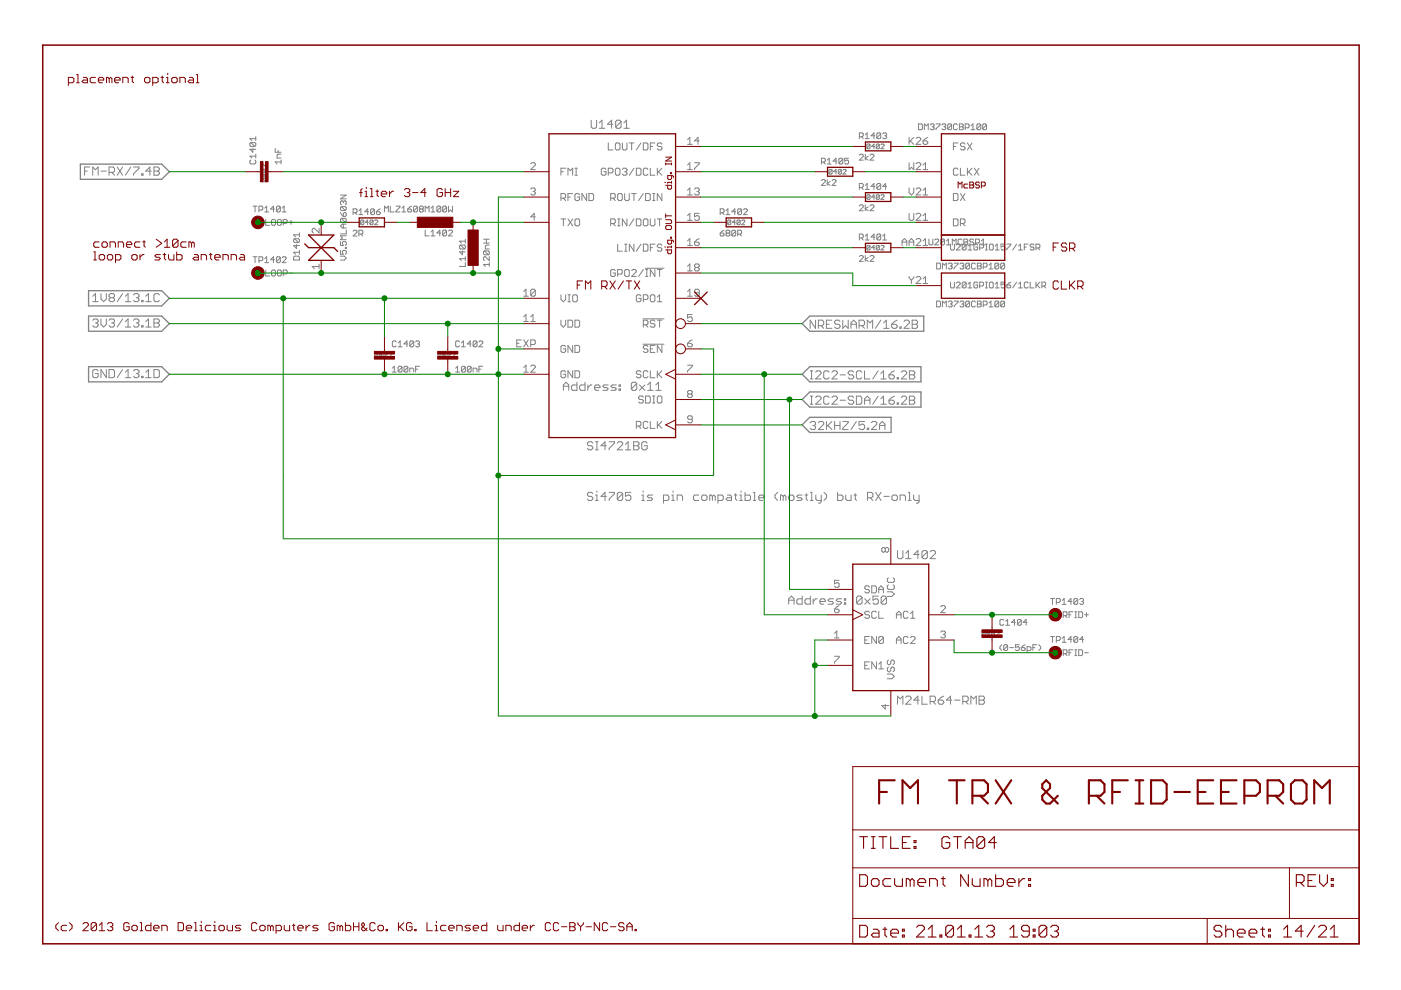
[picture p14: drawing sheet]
<svg xmlns="http://www.w3.org/2000/svg" width="297mm" height="210mm" viewBox="0 0 297 210" stroke-linecap="round" stroke-linejoin="round" font-family="sans-serif">
<g fill="#808080" stroke="#808080" stroke-width=".21">
<path d="M119.4 81.6v1.2z"/>
<path d="M119.4 81.6l.6-.6z"/>
<path d="M120 81l.6 .6z"/>
<path d="M120.6 81.6v1.2z"/>
<path d="M119.4 81.9h1.2z"/>
<path d="M122.3 81v1.8z"/>
<path d="M121.5 82.8h.8z"/>
<path d="M121.2 82.5l.3 .3z"/>
<path d="M121.2 81.9v.6z"/>
<path d="M121.2 81.9l.3-.3z"/>
<path d="M121.5 81.6h.8z"/>
<path d="M124 81v1.8z"/>
<path d="M123.2 82.8h.8z"/>
<path d="M122.9 82.5l.3 .3z"/>
<path d="M122.9 81.9v.6z"/>
<path d="M122.9 81.9l.3-.3z"/>
<path d="M123.2 81.6h.8z"/>
<path d="M124.6 81.6v1.2z"/>
<path d="M124.6 82.2l.6-.6z"/>
<path d="M125.2 81.6h.3z"/>
<path d="M126.4 82.8h.5z"/>
<path d="M126.1 82.5l.3 .3z"/>
<path d="M126.1 81.9v.6z"/>
<path d="M126.1 81.9l.3-.3z"/>
<path d="M126.4 81.6h.5z"/>
<path d="M126.9 81.6l.3 .3z"/>
<path d="M127.2 81.9v.3z"/>
<path d="M126.1 82.2h1.1z"/>
<path d="M127.8 82.8h.9z"/>
<path d="M128.7 82.8l.2-.3z"/>
<path d="M128.7 82.2l.2 .3z"/>
<path d="M128.1 82.2h.6z"/>
<path d="M127.8 81.9l.3 .3z"/>
<path d="M127.8 81.9l.3-.3z"/>
<path d="M128.1 81.6h.8z"/>
<path d="M129.5 82.8h.9z"/>
<path d="M130.4 82.8l.3-.3z"/>
<path d="M130.4 82.2l.3 .3z"/>
<path d="M129.8 82.2h.6z"/>
<path d="M129.5 81.9l.3 .3z"/>
<path d="M129.5 81.9l.3-.3z"/>
<path d="M129.8 81.6h.9z"/>
<path d="M131.3 81.6h.3z"/>
<path d="M131.6 81.6v.3z"/>
<path d="M131.3 81.9h.3z"/>
<path d="M131.3 81.6v.3z"/>
<path d="M131.3 82.5h.3z"/>
<path d="M131.6 82.5v.3z"/>
<path d="M131.3 82.8h.3z"/>
<path d="M131.3 82.5v.3z"/>
<path d="M133.9 81.3v1.2z"/>
<path d="M133.9 81.3l.2-.3z"/>
<path d="M134.1 81h.6z"/>
<path d="M134.7 81l.3 .3z"/>
<path d="M135 81.3v1.2z"/>
<path d="M134.7 82.8l.3-.3z"/>
<path d="M134.1 82.8h.6z"/>
<path d="M133.9 82.5l.2 .3z"/>
<path d="M133.9 82.5l1.1-1.2z"/>
<path d="M135.6 81.6l1.1 1.2z"/>
<path d="M135.6 82.8l1.1-1.2z"/>
<path d="M137.9 81l-.6 .6z"/>
<path d="M137.9 81v1.8z"/>
<path d="M137.3 82.8h1.2z"/>
<path d="M139 81.6l.6-.6z"/>
<path d="M139.6 81v1.8z"/>
<path d="M139 82.8h1.2z"/>
<path d="M125.4 104.4l.3 .3z"/>
<path d="M124.8 104.4h.6z"/>
<path d="M124.8 104.4l-.3 .3z"/>
<path d="M124.5 104.7v.3z"/>
<path d="M124.5 105l.3 .2z"/>
<path d="M124.8 105.2h.6z"/>
<path d="M125.4 105.2l.3 .3z"/>
<path d="M125.7 105.5v.3z"/>
<path d="M125.7 105.8l-.3 .3z"/>
<path d="M124.8 106.1h.6z"/>
<path d="M124.5 105.8l.3 .3z"/>
<path d="M126.3 105h.3z"/>
<path d="M126.6 105v1.1z"/>
<path d="M126.3 106.1h.5z"/>
<path d="M126.6 104.1v.3z"/>
<path d="M128.3 104.4v1.7z"/>
<path d="M128.3 104.4l-.9 .8z"/>
<path d="M127.4 105.2h1.2z"/>
<path d="M129.2 104.4h1.1z"/>
<path d="M130.3 104.4v.3z"/>
<path d="M130.3 104.7l-1.1 1.1z"/>
<path d="M129.2 105.8v.3z"/>
<path d="M130.9 104.7v1.1z"/>
<path d="M130.9 104.7l.3-.3z"/>
<path d="M131.2 104.4h.5z"/>
<path d="M131.7 104.4l.3 .3z"/>
<path d="M132 104.7v1.1z"/>
<path d="M132 105.8l-.3 .3z"/>
<path d="M131.2 106.1h.5z"/>
<path d="M130.9 105.8l.3 .3z"/>
<path d="M130.9 105.8l1.1-1.1z"/>
<path d="M132.6 104.4h1.2z"/>
<path d="M132.6 104.4v.8z"/>
<path d="M132.6 105.2l.6-.2z"/>
<path d="M133.2 105h.3z"/>
<path d="M133.5 105l.3 .2z"/>
<path d="M133.8 105.2v.6z"/>
<path d="M133.8 105.8l-.3 .3z"/>
<path d="M132.9 106.1h.6z"/>
<path d="M132.6 105.8l.3 .3z"/>
<path d="M136.1 105h.3z"/>
<path d="M136.4 105v1.1z"/>
<path d="M136.1 106.1h.5z"/>
<path d="M136.4 104.1v.3z"/>
<path d="M137.2 106.1h.9z"/>
<path d="M138.1 106.1l.3-.3z"/>
<path d="M138.1 105.5l.3 .3z"/>
<path d="M137.5 105.5h.6z"/>
<path d="M137.2 105.2l.3 .3z"/>
<path d="M137.2 105.2l.3-.2z"/>
<path d="M137.5 105h.9z"/>
<path d="M140.7 105v1.7z"/>
<path d="M140.7 105h.8z"/>
<path d="M141.5 105l.3 .2z"/>
<path d="M141.8 105.2v.6z"/>
<path d="M141.8 105.8l-.3 .3z"/>
<path d="M140.7 106.1h.8z"/>
<path d="M142.4 105h.3z"/>
<path d="M142.7 105v1.1z"/>
<path d="M142.4 106.1h.6z"/>
<path d="M142.7 104.1v.3z"/>
<path d="M143.6 105v1.1z"/>
<path d="M143.6 105h.8z"/>
<path d="M144.4 105l.3 .2z"/>
<path d="M144.7 105.2v.9z"/>
<path d="M147.3 105h.9z"/>
<path d="M147.3 105l-.3 .2z"/>
<path d="M147 105.2v.6z"/>
<path d="M147 105.8l.3 .3z"/>
<path d="M147.3 106.1h.9z"/>
<path d="M149 106.1h.6z"/>
<path d="M149.6 106.1l.3-.3z"/>
<path d="M149.9 105.2v.6z"/>
<path d="M149.6 105l.3 .2z"/>
<path d="M149 105h.6z"/>
<path d="M149 105l-.2 .2z"/>
<path d="M148.8 105.2v.6z"/>
<path d="M148.8 105.8l.2 .3z"/>
<path d="M150.5 105v1.1z"/>
<path d="M150.5 105h.3z"/>
<path d="M150.8 105l.2 .2z"/>
<path d="M151 105.2v.9z"/>
<path d="M151 105.2l.3-.2z"/>
<path d="M151.3 105l.3 .2z"/>
<path d="M151.6 105.2v.9z"/>
<path d="M152.2 105v1.7z"/>
<path d="M152.2 105h.9z"/>
<path d="M153.1 105l.3 .2z"/>
<path d="M153.4 105.2v.6z"/>
<path d="M153.4 105.8l-.3 .3z"/>
<path d="M152.2 106.1h.9z"/>
<path d="M154.2 105h.6z"/>
<path d="M154.8 105l.3 .2z"/>
<path d="M155.1 105.2v.9z"/>
<path d="M154.2 106.1h.9z"/>
<path d="M153.9 105.8l.3 .3z"/>
<path d="M153.9 105.8l.3-.3z"/>
<path d="M154.2 105.5h.9z"/>
<path d="M156 104.7v1.1z"/>
<path d="M156 105.8l.3 .3z"/>
<path d="M155.7 105h.6z"/>
<path d="M156.8 105h.3z"/>
<path d="M157.1 105v1.1z"/>
<path d="M156.8 106.1h.6z"/>
<path d="M157.1 104.1v.3z"/>
<path d="M158 104.4v1.7z"/>
<path d="M158 106.1h.8z"/>
<path d="M158.8 106.1l.3-.3z"/>
<path d="M159.1 105.2v.6z"/>
<path d="M158.8 105l.3 .2z"/>
<path d="M158 105h.8z"/>
<path d="M159.7 104.4h.3z"/>
<path d="M160 104.4v1.7z"/>
<path d="M159.7 106.1h.6z"/>
<path d="M161.1 106.1h.6z"/>
<path d="M160.9 105.8l.2 .3z"/>
<path d="M160.9 105.2v.6z"/>
<path d="M160.9 105.2l.2-.2z"/>
<path d="M161.1 105h.6z"/>
<path d="M161.7 105l.3 .2z"/>
<path d="M162 105.2v.3z"/>
<path d="M160.9 105.5h1.1z"/>
<path d="M164.3 105.5l.6 .6z"/>
<path d="M164.3 105v.5z"/>
<path d="M164.3 105l.6-.6z"/>
<path d="M165.5 105v1.1z"/>
<path d="M165.5 105h.3z"/>
<path d="M165.8 105l.3 .2z"/>
<path d="M166.1 105.2v.9z"/>
<path d="M166.3 105l-.2 .2z"/>
<path d="M166.3 105l.3 .2z"/>
<path d="M166.6 105.2v.9z"/>
<path d="M167.5 106.1h.6z"/>
<path d="M168.3 105.8l-.2 .3z"/>
<path d="M168.3 105.2v.6z"/>
<path d="M168.1 105l.2 .2z"/>
<path d="M167.5 105h.6z"/>
<path d="M167.2 105.2l.3-.2z"/>
<path d="M167.2 105.2v.6z"/>
<path d="M167.2 105.8l.3 .3z"/>
<path d="M168.9 106.1h.9z"/>
<path d="M170.1 105.8l-.3 .3z"/>
<path d="M169.8 105.5l.3 .3z"/>
<path d="M169.2 105.5h.6z"/>
<path d="M168.9 105.2l.3 .3z"/>
<path d="M168.9 105.2l.3-.2z"/>
<path d="M169.2 105h.9z"/>
<path d="M170.9 104.7v1.1z"/>
<path d="M170.9 105.8l.3 .3z"/>
<path d="M170.7 105h.5z"/>
<path d="M171.8 104.4h.3z"/>
<path d="M172.1 104.4v1.7z"/>
<path d="M171.8 106.1h.6z"/>
<path d="M173 105v.8z"/>
<path d="M173 105.8l.2 .3z"/>
<path d="M173.2 106.1h.9z"/>
<path d="M174.1 105v1.4z"/>
<path d="M174.1 106.4l-.3 .3z"/>
<path d="M173.5 106.7h.3z"/>
<path d="M174.7 106.1l.6-.6z"/>
<path d="M175.3 105v.5z"/>
<path d="M174.7 104.4l.6 .6z"/>
<path d="M177.6 104.4v1.7z"/>
<path d="M177.6 106.1h.8z"/>
<path d="M178.4 106.1l.3-.3z"/>
<path d="M178.7 105.2v.6z"/>
<path d="M178.4 105l.3 .2z"/>
<path d="M177.6 105h.8z"/>
<path d="M179.3 105v.8z"/>
<path d="M179.3 105.8l.3 .3z"/>
<path d="M179.6 106.1h.8z"/>
<path d="M180.4 105v1.1z"/>
<path d="M181.3 104.7v1.1z"/>
<path d="M181.3 105.8l.3 .3z"/>
<path d="M181 105h.6z"/>
<path d="M183.9 104.4v1.7z"/>
<path d="M183.9 104.4h.9z"/>
<path d="M184.8 104.4l.3 .3z"/>
<path d="M185.1 104.7v.5z"/>
<path d="M185.1 105.2l-.3 .3z"/>
<path d="M183.9 105.5h.9z"/>
<path d="M184.5 105.5l.6 .6z"/>
<path d="M185.7 104.4l1.1 1.7z"/>
<path d="M186.8 104.4l-1.1 1.7z"/>
<path d="M187.4 105.2h1.1z"/>
<path d="M189.4 106.1h.6z"/>
<path d="M190 106.1l.3-.3z"/>
<path d="M190.3 105.2v.6z"/>
<path d="M190 105l.3 .2z"/>
<path d="M189.4 105h.6z"/>
<path d="M189.1 105.2l.3-.2z"/>
<path d="M189.1 105.2v.6z"/>
<path d="M189.1 105.8l.3 .3z"/>
<path d="M190.8 105v1.1z"/>
<path d="M190.8 105h.9z"/>
<path d="M191.7 105l.3 .2z"/>
<path d="M192 105.2v.9z"/>
<path d="M192.6 104.4h.2z"/>
<path d="M192.8 104.4v1.7z"/>
<path d="M192.6 106.1h.5z"/>
<path d="M193.7 105v.8z"/>
<path d="M193.7 105.8l.3 .3z"/>
<path d="M194 106.1h.9z"/>
<path d="M194.9 105v1.4z"/>
<path d="M194.9 106.4l-.3 .3z"/>
<path d="M194.3 106.7h.3z"/>
<path d="M167.2 127v1.1z"/>
<path d="M167.2 127l.6-.6z"/>
<path d="M167.8 126.4l.6 .6z"/>
<path d="M168.4 127v1.1z"/>
<path d="M167.2 127.3h1.2z"/>
<path d="M170.1 126.4v1.7z"/>
<path d="M169.2 128.1h.9z"/>
<path d="M168.9 127.8l.3 .3z"/>
<path d="M168.9 127.3v.5z"/>
<path d="M168.9 127.3l.3-.3z"/>
<path d="M169.2 127h.9z"/>
<path d="M171.8 126.4v1.7z"/>
<path d="M170.9 128.1h.9z"/>
<path d="M170.7 127.8l.2 .3z"/>
<path d="M170.7 127.3v.5z"/>
<path d="M170.9 127l-.2 .3z"/>
<path d="M170.9 127h.9z"/>
<path d="M172.4 127v1.1z"/>
<path d="M172.4 127.5l.6-.5z"/>
<path d="M173 127h.2z"/>
<path d="M174.1 128.1h.6z"/>
<path d="M173.8 127.8l.3 .3z"/>
<path d="M173.8 127.3v.5z"/>
<path d="M174.1 127l-.3 .3z"/>
<path d="M174.1 127h.6z"/>
<path d="M174.7 127l.3 .3z"/>
<path d="M175 127.3v.2z"/>
<path d="M173.8 127.5h1.2z"/>
<path d="M175.6 128.1h.8z"/>
<path d="M176.4 128.1l.3-.3z"/>
<path d="M176.4 127.5l.3 .3z"/>
<path d="M175.9 127.5h.5z"/>
<path d="M175.6 127.3l.3 .2z"/>
<path d="M175.9 127l-.3 .3z"/>
<path d="M175.9 127h.8z"/>
<path d="M177.3 128.1h.9z"/>
<path d="M178.2 128.1l.2-.3z"/>
<path d="M178.2 127.5l.2 .3z"/>
<path d="M177.6 127.5h.6z"/>
<path d="M177.3 127.3l.3 .2z"/>
<path d="M177.3 127.3l.3-.3z"/>
<path d="M177.6 127h.8z"/>
<path d="M179 127h.3z"/>
<path d="M179.3 127v.3z"/>
<path d="M179 127.3h.3z"/>
<path d="M179 127v.3z"/>
<path d="M179 127.8h.3z"/>
<path d="M179.3 127.8v.3z"/>
<path d="M179 128.1h.3z"/>
<path d="M179 127.8v.3z"/>
<path d="M181.6 126.7v1.1z"/>
<path d="M181.6 126.7l.3-.3z"/>
<path d="M181.9 126.4h.6z"/>
<path d="M182.5 126.4l.3 .3z"/>
<path d="M182.8 126.7v1.1z"/>
<path d="M182.5 128.1l.3-.3z"/>
<path d="M181.9 128.1h.6z"/>
<path d="M181.6 127.8l.3 .3z"/>
<path d="M181.6 127.8l1.2-1.1z"/>
<path d="M183.3 127l1.2 1.1z"/>
<path d="M183.3 128.1l1.2-1.1z"/>
<path d="M185.1 126.4h1.1z"/>
<path d="M185.1 126.4v.9z"/>
<path d="M185.1 127.3l.6-.3z"/>
<path d="M185.7 127h.2z"/>
<path d="M185.9 127l.3 .3z"/>
<path d="M186.2 127.3v.5z"/>
<path d="M186.2 127.8l-.3 .3z"/>
<path d="M185.4 128.1h.5z"/>
<path d="M185.1 127.8l.3 .3z"/>
<path d="M186.8 126.7v1.1z"/>
<path d="M187.1 126.4l-.3 .3z"/>
<path d="M187.1 126.4h.6z"/>
<path d="M187.7 126.4l.3 .3z"/>
<path d="M188 126.7v1.1z"/>
<path d="M187.7 128.1l.3-.3z"/>
<path d="M187.1 128.1h.6z"/>
<path d="M186.8 127.8l.3 .3z"/>
<path d="M186.8 127.8l1.2-1.1z"/>
<path d="M55.7 38.5h.6z"/>
<path d="M55.5 38.4l.2 .1z"/>
<path d="M55.5 38v.4z"/>
<path d="M55.5 38l.2-.1z"/>
<path d="M55.7 37.9h.6z"/>
<path d="M56.3 37.9l.2 .1z"/>
<path d="M56.5 38v.4z"/>
<path d="M56.3 38.5l.2-.1z"/>
<path d="M55.7 37.9l.6 .6z"/>
<path d="M55.5 37h1z"/>
<path d="M55.5 37l.5 .5z"/>
<path d="M56 36.9v.6z"/>
<path d="M55.7 36.5h.6z"/>
<path d="M55.5 36.4l.2 .1z"/>
<path d="M55.5 36v.4z"/>
<path d="M55.5 36l.2-.1z"/>
<path d="M55.7 35.9h.6z"/>
<path d="M56.3 35.9l.2 .1z"/>
<path d="M56.5 36v.4z"/>
<path d="M56.3 36.5l.2-.1z"/>
<path d="M55.7 35.9l.6 .6z"/>
<path d="M56.5 34.9v.7z"/>
<path d="M55.9 34.9l.6 .7z"/>
<path d="M55.7 34.9h.2z"/>
<path d="M55.7 34.9l-.2 .2z"/>
<path d="M55.5 35.1v.3z"/>
<path d="M55.5 35.4l.2 .2z"/>
<path d="M100 55.2h.6z"/>
<path d="M99.8 55l.2 .2z"/>
<path d="M99.8 54.7v.3z"/>
<path d="M99.8 54.7l.2-.2z"/>
<path d="M100 54.5h.6z"/>
<path d="M100.6 54.5l.2 .2z"/>
<path d="M100.8 54.7v.3z"/>
<path d="M100.8 55l-.2 .2z"/>
<path d="M100 54.5l.6 .7z"/>
<path d="M99.8 53.7h1z"/>
<path d="M99.8 53.7l.5 .5z"/>
<path d="M100.3 53.5v.7z"/>
<path d="M100 53.2h.6z"/>
<path d="M99.8 53l.2 .2z"/>
<path d="M99.8 52.7v.3z"/>
<path d="M99.8 52.7l.2-.2z"/>
<path d="M100 52.5h.6z"/>
<path d="M100.6 52.5l.2 .2z"/>
<path d="M100.8 52.7v.3z"/>
<path d="M100.6 53.2l.2-.2z"/>
<path d="M100 52.5l.6 .7z"/>
<path d="M100.8 51.5v.7z"/>
<path d="M100.1 51.5l.7 .7z"/>
<path d="M100 51.5h.1z"/>
<path d="M99.8 51.7l.2-.2z"/>
<path d="M99.8 51.7v.3z"/>
<path d="M99.8 52l.2 .2z"/>
<path d="M92.8 75v.6z"/>
<path d="M93 74.8l-.2 .2z"/>
<path d="M93 74.8h.3z"/>
<path d="M93.3 74.8l.2 .2z"/>
<path d="M93.5 75v.6z"/>
<path d="M93.3 75.8l.2-.2z"/>
<path d="M93 75.8h.3z"/>
<path d="M92.8 75.6l.2 .2z"/>
<path d="M92.8 75.6l.7-.6z"/>
<path d="M94.3 74.8v1z"/>
<path d="M94.3 74.8l-.5 .5z"/>
<path d="M93.8 75.3h.7z"/>
<path d="M94.8 75v.6z"/>
<path d="M95 74.8l-.2 .2z"/>
<path d="M95 74.8h.3z"/>
<path d="M95.3 74.8l.2 .2z"/>
<path d="M95.5 75v.6z"/>
<path d="M95.5 75.6l-.2 .2z"/>
<path d="M95 75.8h.3z"/>
<path d="M94.8 75.6l.2 .2z"/>
<path d="M94.8 75.6l.7-.6z"/>
<path d="M95.8 75.8h.7z"/>
<path d="M95.8 75.8l.7-.6z"/>
<path d="M96.5 75v.2z"/>
<path d="M96.3 74.8l.2 .2z"/>
<path d="M96 74.8h.3z"/>
<path d="M96 74.8l-.2 .2z"/>
<path d="M183.8 52.2v.7z"/>
<path d="M183.8 52.2l.2-.2z"/>
<path d="M184 52h.3z"/>
<path d="M184.3 52l.2 .2z"/>
<path d="M184.5 52.2v.7z"/>
<path d="M184.3 53l.2-.1z"/>
<path d="M184 53h.3z"/>
<path d="M183.8 52.9l.2 .1z"/>
<path d="M184.5 52.2l-.7 .7z"/>
<path d="M185.3 52v1z"/>
<path d="M184.8 52.5l.5-.5z"/>
<path d="M184.8 52.5h.7z"/>
<path d="M185.8 52.2v.7z"/>
<path d="M185.8 52.2l.1-.2z"/>
<path d="M185.9 52h.4z"/>
<path d="M186.3 52l.1 .2z"/>
<path d="M186.4 52.2v.7z"/>
<path d="M186.4 52.9l-.1 .1z"/>
<path d="M185.9 53h.4z"/>
<path d="M185.8 52.9l.1 .1z"/>
<path d="M186.4 52.2l-.6 .7z"/>
<path d="M186.8 53h.6z"/>
<path d="M186.8 53l.6-.7z"/>
<path d="M187.4 52.2v.1z"/>
<path d="M187.3 52l.1 .2z"/>
<path d="M186.9 52h.4z"/>
<path d="M186.8 52.2l.1-.2z"/>
<path d="M154.3 46.8v.7z"/>
<path d="M154.3 46.8l.2-.1z"/>
<path d="M154.5 46.7h.3z"/>
<path d="M154.8 46.7l.1 .1z"/>
<path d="M154.9 46.8v.7z"/>
<path d="M154.9 47.5l-.1 .1z"/>
<path d="M154.5 47.6h.3z"/>
<path d="M154.3 47.5l.2 .1z"/>
<path d="M154.3 47.5l.6-.7z"/>
<path d="M155.8 46.7v.9z"/>
<path d="M155.8 46.7l-.5 .4z"/>
<path d="M155.3 47.1h.6z"/>
<path d="M156.3 46.8v.7z"/>
<path d="M156.3 46.8l.1-.1z"/>
<path d="M156.4 46.7h.4z"/>
<path d="M156.8 46.7l.1 .1z"/>
<path d="M156.9 46.8v.7z"/>
<path d="M156.9 47.5l-.1 .1z"/>
<path d="M156.4 47.6h.4z"/>
<path d="M156.3 47.5l.1 .1z"/>
<path d="M156.3 47.5l.6-.7z"/>
<path d="M157.2 47.6h.7z"/>
<path d="M157.2 47.6l.7-.6z"/>
<path d="M157.9 46.8v.2z"/>
<path d="M157.8 46.7l.1 .1z"/>
<path d="M157.4 46.7h.4z"/>
<path d="M157.4 46.7l-.2 .1z"/>
<path d="M183.8 30.7v.7z"/>
<path d="M183.8 30.7l.2-.2z"/>
<path d="M184 30.5h.3z"/>
<path d="M184.3 30.5l.2 .2z"/>
<path d="M184.5 30.7v.7z"/>
<path d="M184.5 31.4l-.2 .1z"/>
<path d="M184 31.5h.3z"/>
<path d="M183.8 31.4l.2 .1z"/>
<path d="M184.5 30.7l-.7 .7z"/>
<path d="M185.3 30.5v1z"/>
<path d="M185.3 30.5l-.5 .6z"/>
<path d="M184.8 31.1h.7z"/>
<path d="M185.8 30.7v.7z"/>
<path d="M185.8 30.7l.1-.2z"/>
<path d="M185.9 30.5h.4z"/>
<path d="M186.3 30.5l.1 .2z"/>
<path d="M186.4 30.7v.7z"/>
<path d="M186.4 31.4l-.1 .1z"/>
<path d="M185.9 31.5h.4z"/>
<path d="M185.8 31.4l.1 .1z"/>
<path d="M186.4 30.7l-.6 .7z"/>
<path d="M186.8 31.5h.6z"/>
<path d="M187.4 30.9l-.6 .6z"/>
<path d="M187.4 30.7v.2z"/>
<path d="M187.3 30.5l.1 .2z"/>
<path d="M186.9 30.5h.4z"/>
<path d="M186.9 30.5l-.1 .2z"/>
<path d="M183.8 41.4v.7z"/>
<path d="M183.8 41.4l.2-.1z"/>
<path d="M184 41.3h.3z"/>
<path d="M184.3 41.3l.2 .1z"/>
<path d="M184.5 41.4v.7z"/>
<path d="M184.3 42.3l.2-.2z"/>
<path d="M184 42.3h.3z"/>
<path d="M183.8 42.1l.2 .2z"/>
<path d="M184.5 41.4l-.7 .7z"/>
<path d="M185.3 41.3v1z"/>
<path d="M185.3 41.3l-.5 .5z"/>
<path d="M184.8 41.8h.7z"/>
<path d="M185.8 41.4v.7z"/>
<path d="M185.8 41.4l.1-.1z"/>
<path d="M185.9 41.3h.4z"/>
<path d="M186.3 41.3l.1 .1z"/>
<path d="M186.4 41.4v.7z"/>
<path d="M186.4 42.1l-.1 .2z"/>
<path d="M185.9 42.3h.4z"/>
<path d="M185.8 42.1l.1 .2z"/>
<path d="M186.4 41.4l-.6 .7z"/>
<path d="M186.8 42.3h.6z"/>
<path d="M186.8 42.3l.6-.7z"/>
<path d="M187.4 41.4v.2z"/>
<path d="M187.3 41.3l.1 .1z"/>
<path d="M186.9 41.3h.4z"/>
<path d="M186.9 41.3l-.1 .1z"/>
<path d="M175.7 36.1v.6z"/>
<path d="M175.7 36.1l.2-.2z"/>
<path d="M175.9 35.9h.4z"/>
<path d="M176.3 35.9l.1 .2z"/>
<path d="M176.4 36.1v.6z"/>
<path d="M176.4 36.7l-.1 .2z"/>
<path d="M175.9 36.9h.4z"/>
<path d="M175.7 36.7l.2 .2z"/>
<path d="M175.7 36.7l.7-.6z"/>
<path d="M177.2 35.9v1z"/>
<path d="M176.7 36.4l.5-.5z"/>
<path d="M176.7 36.4h.7z"/>
<path d="M177.7 36.1v.6z"/>
<path d="M177.7 36.1l.2-.2z"/>
<path d="M177.9 35.9h.3z"/>
<path d="M178.2 35.9l.2 .2z"/>
<path d="M178.4 36.1v.6z"/>
<path d="M178.4 36.7l-.2 .2z"/>
<path d="M177.9 36.9h.3z"/>
<path d="M177.7 36.7l.2 .2z"/>
<path d="M177.7 36.7l.7-.6z"/>
<path d="M178.7 36.9h.7z"/>
<path d="M178.7 36.9l.7-.7z"/>
<path d="M179.4 36.1v.1z"/>
<path d="M179.2 35.9l.2 .2z"/>
<path d="M178.9 35.9h.3z"/>
<path d="M178.7 36.1l.2-.2z"/>
<path d="M91 46.8v.7z"/>
<path d="M91 46.8l.2-.1z"/>
<path d="M91.2 46.7h.3z"/>
<path d="M91.5 46.7l.2 .1z"/>
<path d="M91.7 46.8v.7z"/>
<path d="M91.7 47.5l-.2 .1z"/>
<path d="M91.2 47.6h.3z"/>
<path d="M91 47.5l.2 .1z"/>
<path d="M91 47.5l.7-.7z"/>
<path d="M92.4 46.8l.3-.1z"/>
<path d="M92 47.1l.4-.3z"/>
<path d="M92 47.1v.4z"/>
<path d="M92 47.5l.2 .1z"/>
<path d="M92.2 47.6h.3z"/>
<path d="M92.5 47.6l.2-.1z"/>
<path d="M92.7 47.3v.2z"/>
<path d="M92.5 47.1l.2 .2z"/>
<path d="M92 47.1h.5z"/>
<path d="M93 46.8v.7z"/>
<path d="M93.2 46.7l-.2 .1z"/>
<path d="M93.2 46.7h.3z"/>
<path d="M93.5 46.7l.2 .1z"/>
<path d="M93.7 46.8v.7z"/>
<path d="M93.7 47.5l-.2 .1z"/>
<path d="M93.2 47.6h.3z"/>
<path d="M93 47.5l.2 .1z"/>
<path d="M93 47.5l.7-.7z"/>
<path d="M94 46.8l.1-.1z"/>
<path d="M94.1 46.7h.4z"/>
<path d="M94.5 46.7l.2 .1z"/>
<path d="M94.7 46.8v.2z"/>
<path d="M94.5 47.1l.2-.1z"/>
<path d="M94.3 47.1h.2z"/>
<path d="M94.5 47.1l.2 .2z"/>
<path d="M94.7 47.3v.2z"/>
<path d="M94.7 47.5l-.2 .1z"/>
<path d="M94.1 47.6h.4z"/>
<path d="M94 47.5l.1 .1z"/>
<path d="M76.5 46.8v.7z"/>
<path d="M76.5 46.8l.1-.1z"/>
<path d="M76.6 46.7h.4z"/>
<path d="M77 46.7l.1 .1z"/>
<path d="M77.1 46.8v.7z"/>
<path d="M77.1 47.5l-.1 .1z"/>
<path d="M76.6 47.6h.4z"/>
<path d="M76.5 47.5l.1 .1z"/>
<path d="M76.5 47.5l.6-.7z"/>
<path d="M77.9 46.7v.9z"/>
<path d="M77.4 47.1l.5-.4z"/>
<path d="M77.4 47.1h.7z"/>
<path d="M78.4 46.8v.7z"/>
<path d="M78.6 46.7l-.2 .1z"/>
<path d="M78.6 46.7h.3z"/>
<path d="M78.9 46.7l.2 .1z"/>
<path d="M79.1 46.8v.7z"/>
<path d="M79.1 47.5l-.2 .1z"/>
<path d="M78.6 47.6h.3z"/>
<path d="M78.4 47.5l.2 .1z"/>
<path d="M78.4 47.5l.7-.7z"/>
<path d="M79.4 47.6h.7z"/>
<path d="M79.4 47.6l.7-.6z"/>
<path d="M80.1 46.8v.2z"/>
<path d="M79.9 46.7l.2 .1z"/>
<path d="M79.6 46.7h.3z"/>
<path d="M79.6 46.7l-.2 .1z"/>
<path d="M79.4 75v.6z"/>
<path d="M79.4 75l.2-.2z"/>
<path d="M79.6 74.8h.3z"/>
<path d="M79.9 74.8l.2 .2z"/>
<path d="M80.1 75v.6z"/>
<path d="M79.9 75.8l.2-.2z"/>
<path d="M79.6 75.8h.3z"/>
<path d="M79.4 75.6l.2 .2z"/>
<path d="M79.4 75.6l.7-.6z"/>
<path d="M80.9 74.8v1z"/>
<path d="M80.9 74.8l-.5 .5z"/>
<path d="M80.4 75.3h.7z"/>
<path d="M81.4 75v.6z"/>
<path d="M81.6 74.8l-.2 .2z"/>
<path d="M81.6 74.8h.3z"/>
<path d="M81.9 74.8l.1 .2z"/>
<path d="M82 75v.6z"/>
<path d="M82 75.6l-.1 .2z"/>
<path d="M81.6 75.8h.3z"/>
<path d="M81.4 75.6l.2 .2z"/>
<path d="M81.4 75.6l.6-.6z"/>
<path d="M82.4 75.8h.6z"/>
<path d="M82.4 75.8l.6-.6z"/>
<path d="M83 75v.2z"/>
<path d="M82.9 74.8l.1 .2z"/>
<path d="M82.5 74.8h.4z"/>
<path d="M82.5 74.8l-.1 .2z"/>
<path d="M208.2 134v.7z"/>
<path d="M208.2 134l.2-.1z"/>
<path d="M208.4 133.9h.3z"/>
<path d="M208.7 133.9l.2 .1z"/>
<path d="M208.9 134v.7z"/>
<path d="M208.9 134.7l-.2 .2z"/>
<path d="M208.4 134.9h.3z"/>
<path d="M208.2 134.7l.2 .2z"/>
<path d="M208.2 134.7l.7-.7z"/>
<path d="M209.7 133.9v1z"/>
<path d="M209.7 133.9l-.5 .5z"/>
<path d="M209.2 134.4h.7z"/>
<path d="M210.2 134v.7z"/>
<path d="M210.2 134l.2-.1z"/>
<path d="M210.4 133.9h.3z"/>
<path d="M210.7 133.9l.2 .1z"/>
<path d="M210.9 134v.7z"/>
<path d="M210.9 134.7l-.2 .2z"/>
<path d="M210.4 134.9h.3z"/>
<path d="M210.2 134.7l.2 .2z"/>
<path d="M210.2 134.7l.7-.7z"/>
<path d="M211.2 134.9h.7z"/>
<path d="M211.2 134.9l.7-.7z"/>
<path d="M211.9 134v.2z"/>
<path d="M211.7 133.9l.2 .1z"/>
<path d="M211.3 133.9h.4z"/>
<path d="M211.3 133.9l-.1 .1z"/>
<path d="M58.4 34.3l.4 .5z"/>
<path d="M58.4 34.3h1.2z"/>
<path d="M59.6 33.9v.9z"/>
<path d="M58.8 33.5h.8z"/>
<path d="M58.8 32.9v.6z"/>
<path d="M58.8 32.9l.2-.2z"/>
<path d="M59 32.7h.6z"/>
<path d="M58.4 32.3h1.2z"/>
<path d="M58.4 31.5v.8z"/>
<path d="M59 31.9v.4z"/>
<path d="M125.4 93.7l.3 .2z"/>
<path d="M124.8 93.7h.6z"/>
<path d="M124.8 93.7l-.3 .2z"/>
<path d="M124.5 93.9v.3z"/>
<path d="M124.5 94.2l.3 .3z"/>
<path d="M124.8 94.5h.6z"/>
<path d="M125.4 94.5l.3 .3z"/>
<path d="M125.7 94.8v.3z"/>
<path d="M125.7 95.1l-.3 .3z"/>
<path d="M124.8 95.4h.6z"/>
<path d="M124.5 95.1l.3 .3z"/>
<path d="M126.3 95.4h.5z"/>
<path d="M126.6 93.7v1.7z"/>
<path d="M126.3 93.7h.5z"/>
<path d="M128.3 93.7v1.7z"/>
<path d="M128.3 93.7l-.9 .8z"/>
<path d="M127.4 94.5h1.2z"/>
<path d="M129.2 93.7h1.1z"/>
<path d="M130.3 93.7v.2z"/>
<path d="M130.3 93.9l-1.1 1.2z"/>
<path d="M129.2 95.1v.3z"/>
<path d="M130.9 95.4h1.1z"/>
<path d="M130.9 95.4l1.1-1.2z"/>
<path d="M132 93.9v.3z"/>
<path d="M131.7 93.7l.3 .2z"/>
<path d="M131.2 93.7h.5z"/>
<path d="M130.9 93.9l.3-.2z"/>
<path d="M132.6 94.2l.6-.5z"/>
<path d="M133.2 93.7v1.7z"/>
<path d="M132.6 95.4h1.2z"/>
<path d="M134.3 93.7v1.7z"/>
<path d="M134.3 93.7h.9z"/>
<path d="M135.2 93.7l.3 .2z"/>
<path d="M135.5 93.9v.3z"/>
<path d="M135.2 94.5l.3-.3z"/>
<path d="M135.2 94.5l.3 .3z"/>
<path d="M135.5 94.8v.3z"/>
<path d="M135.5 95.1l-.3 .3z"/>
<path d="M134.3 95.4h.9z"/>
<path d="M134.3 94.5h.9z"/>
<path d="M136.9 93.7l.3 .2z"/>
<path d="M136.4 93.7h.5z"/>
<path d="M136.1 93.9l.3-.2z"/>
<path d="M136.1 93.9v1.2z"/>
<path d="M136.1 95.1l.3 .3z"/>
<path d="M136.4 95.4h.5z"/>
<path d="M136.9 95.4l.3-.3z"/>
<path d="M137.2 94.5v.6z"/>
<path d="M136.6 94.5h.6z"/>
<path d="M194.8 26.3v1.2z"/>
<path d="M194.8 27.5h.6z"/>
<path d="M195.4 27.5l.2-.2z"/>
<path d="M195.6 26.5v.8z"/>
<path d="M195.4 26.3l.2 .2z"/>
<path d="M194.8 26.3h.6z"/>
<path d="M196 26.3v1.2z"/>
<path d="M196 26.3l.4 .4z"/>
<path d="M196.8 26.3l-.4 .4z"/>
<path d="M196.8 26.3v1.2z"/>
<path d="M197.4 26.3l-.2 .2z"/>
<path d="M197.4 26.3h.4z"/>
<path d="M197.8 26.3l.3 .2z"/>
<path d="M198.1 26.5v.2z"/>
<path d="M198.1 26.7l-.3 .2z"/>
<path d="M197.6 26.9h.2z"/>
<path d="M197.8 26.9l.3 .2z"/>
<path d="M198.1 27.1v.2z"/>
<path d="M197.8 27.5l.3-.2z"/>
<path d="M197.4 27.5h.4z"/>
<path d="M197.2 27.3l.2 .2z"/>
<path d="M198.5 26.3h.8z"/>
<path d="M199.3 26.3v.2z"/>
<path d="M199.3 26.5l-.8 .8z"/>
<path d="M198.5 27.3v.2z"/>
<path d="M199.9 26.3l-.2 .2z"/>
<path d="M199.9 26.3h.4z"/>
<path d="M200.3 26.3l.2 .2z"/>
<path d="M200.5 26.5v.2z"/>
<path d="M200.5 26.7l-.2 .2z"/>
<path d="M200.1 26.9h.2z"/>
<path d="M200.3 26.9l.2 .2z"/>
<path d="M200.5 27.1v.2z"/>
<path d="M200.5 27.3l-.2 .2z"/>
<path d="M199.9 27.5h.4z"/>
<path d="M199.7 27.3l.2 .2z"/>
<path d="M200.9 26.5v.8z"/>
<path d="M200.9 26.5l.2-.2z"/>
<path d="M201.1 26.3h.4z"/>
<path d="M201.5 26.3l.3 .2z"/>
<path d="M201.8 26.5v.8z"/>
<path d="M201.5 27.5l.3-.2z"/>
<path d="M201.1 27.5h.4z"/>
<path d="M200.9 27.3l.2 .2z"/>
<path d="M200.9 27.3l.9-.8z"/>
<path d="M202.8 26.3l.2 .2z"/>
<path d="M202.4 26.3h.4z"/>
<path d="M202.4 26.3l-.2 .2z"/>
<path d="M202.2 26.5v.8z"/>
<path d="M202.2 27.3l.2 .2z"/>
<path d="M202.4 27.5h.4z"/>
<path d="M202.8 27.5l.2-.2z"/>
<path d="M203.4 26.3v1.2z"/>
<path d="M203.4 26.3h.6z"/>
<path d="M204 26.3l.2 .2z"/>
<path d="M204.2 26.5v.2z"/>
<path d="M204.2 26.7l-.2 .2z"/>
<path d="M204 26.9l.2 .2z"/>
<path d="M204.2 27.1v.2z"/>
<path d="M204 27.5l.2-.2z"/>
<path d="M203.4 27.5h.6z"/>
<path d="M203.4 26.9h.6z"/>
<path d="M204.6 26.3v1.2z"/>
<path d="M204.6 26.3h.7z"/>
<path d="M205.3 26.3l.2 .2z"/>
<path d="M205.5 26.5v.4z"/>
<path d="M205.5 26.9l-.2 .2z"/>
<path d="M204.6 27.1h.7z"/>
<path d="M205.9 26.7l.4-.4z"/>
<path d="M206.3 26.3v1.2z"/>
<path d="M205.9 27.5h.8z"/>
<path d="M207.1 26.5v.8z"/>
<path d="M207.3 26.3l-.2 .2z"/>
<path d="M207.3 26.3h.4z"/>
<path d="M207.7 26.3l.2 .2z"/>
<path d="M207.9 26.5v.8z"/>
<path d="M207.7 27.5l.2-.2z"/>
<path d="M207.3 27.5h.4z"/>
<path d="M207.1 27.3l.2 .2z"/>
<path d="M207.1 27.3l.8-.8z"/>
<path d="M208.3 26.5v.8z"/>
<path d="M208.6 26.3l-.3 .2z"/>
<path d="M208.6 26.3h.4z"/>
<path d="M209 26.3l.2 .2z"/>
<path d="M209.2 26.5v.8z"/>
<path d="M209 27.5l.2-.2z"/>
<path d="M208.6 27.5h.4z"/>
<path d="M208.3 27.3l.3 .2z"/>
<path d="M208.3 27.3l.9-.8z"/>
<path d="M198.6 63.8v1.3z"/>
<path d="M198.6 65.1h.6z"/>
<path d="M199.2 65.1l.2-.2z"/>
<path d="M199.4 64.1v.8z"/>
<path d="M199.2 63.8l.2 .3z"/>
<path d="M198.6 63.8h.6z"/>
<path d="M199.8 63.8v1.3z"/>
<path d="M199.8 63.8l.4 .4z"/>
<path d="M200.2 64.2l.4-.4z"/>
<path d="M200.6 63.8v1.3z"/>
<path d="M201.3 63.8l-.3 .3z"/>
<path d="M201.3 63.8h.4z"/>
<path d="M201.7 63.8l.2 .3z"/>
<path d="M201.9 64.1v.1z"/>
<path d="M201.9 64.2l-.2 .3z"/>
<path d="M201.5 64.5h.2z"/>
<path d="M201.7 64.5l.2 .2z"/>
<path d="M201.9 64.7v.2z"/>
<path d="M201.9 64.9l-.2 .2z"/>
<path d="M201.3 65.1h.4z"/>
<path d="M201 64.9l.3 .2z"/>
<path d="M202.3 63.8h.8z"/>
<path d="M203.1 63.8v.3z"/>
<path d="M203.1 64.1l-.8 .8z"/>
<path d="M202.3 64.9v.2z"/>
<path d="M203.5 64.1l.2-.3z"/>
<path d="M203.7 63.8h.4z"/>
<path d="M204.1 63.8l.2 .3z"/>
<path d="M204.3 64.1v.1z"/>
<path d="M204.3 64.2l-.2 .3z"/>
<path d="M203.9 64.5h.2z"/>
<path d="M204.1 64.5l.2 .2z"/>
<path d="M204.3 64.7v.2z"/>
<path d="M204.1 65.1l.2-.2z"/>
<path d="M203.7 65.1h.4z"/>
<path d="M203.5 64.9l.2 .2z"/>
<path d="M204.7 64.1v.8z"/>
<path d="M204.7 64.1l.3-.3z"/>
<path d="M205 63.8h.4z"/>
<path d="M205.4 63.8l.2 .3z"/>
<path d="M205.6 64.1v.8z"/>
<path d="M205.4 65.1l.2-.2z"/>
<path d="M205 65.1h.4z"/>
<path d="M204.7 64.9l.3 .2z"/>
<path d="M204.7 64.9l.9-.8z"/>
<path d="M206.6 63.8l.2 .3z"/>
<path d="M206.2 63.8h.4z"/>
<path d="M206.2 63.8l-.2 .3z"/>
<path d="M206 64.1v.8z"/>
<path d="M206 64.9l.2 .2z"/>
<path d="M206.2 65.1h.4z"/>
<path d="M206.6 65.1l.2-.2z"/>
<path d="M207.2 63.8v1.3z"/>
<path d="M207.2 63.8h.6z"/>
<path d="M207.8 63.8l.2 .3z"/>
<path d="M208 64.1v.1z"/>
<path d="M208 64.2l-.2 .3z"/>
<path d="M207.8 64.5l.2 .2z"/>
<path d="M208 64.7v.2z"/>
<path d="M207.8 65.1l.2-.2z"/>
<path d="M207.2 65.1h.6z"/>
<path d="M207.2 64.5h.6z"/>
<path d="M208.5 63.8v1.3z"/>
<path d="M208.5 63.8h.6z"/>
<path d="M209.1 63.8l.2 .3z"/>
<path d="M209.3 64.1v.4z"/>
<path d="M209.3 64.5l-.2 .2z"/>
<path d="M208.5 64.7h.6z"/>
<path d="M210.1 63.8l-.4 .4z"/>
<path d="M210.1 63.8v1.3z"/>
<path d="M209.7 65.1h.8z"/>
<path d="M210.9 64.1v.8z"/>
<path d="M210.9 64.1l.2-.3z"/>
<path d="M211.1 63.8h.5z"/>
<path d="M211.6 63.8l.2 .3z"/>
<path d="M211.8 64.1v.8z"/>
<path d="M211.8 64.9l-.2 .2z"/>
<path d="M211.1 65.1h.5z"/>
<path d="M210.9 64.9l.2 .2z"/>
<path d="M210.9 64.9l.9-.8z"/>
<path d="M212.2 64.1v.8z"/>
<path d="M212.4 63.8l-.2 .3z"/>
<path d="M212.4 63.8h.4z"/>
<path d="M212.8 63.8l.2 .3z"/>
<path d="M213 64.1v.8z"/>
<path d="M212.8 65.1l.2-.2z"/>
<path d="M212.4 65.1h.4z"/>
<path d="M212.2 64.9l.2 .2z"/>
<path d="M212.2 64.9l.8-.8z"/>
<path d="M198.6 55.8v1.2z"/>
<path d="M198.6 57h.6z"/>
<path d="M199.2 57l.2-.2z"/>
<path d="M199.4 56v.8z"/>
<path d="M199.2 55.8l.2 .2z"/>
<path d="M198.6 55.8h.6z"/>
<path d="M199.8 55.8v1.2z"/>
<path d="M199.8 55.8l.4 .4z"/>
<path d="M200.2 56.2l.4-.4z"/>
<path d="M200.6 55.8v1.2z"/>
<path d="M201 56l.3-.2z"/>
<path d="M201.3 55.8h.4z"/>
<path d="M201.7 55.8l.2 .2z"/>
<path d="M201.9 56v.2z"/>
<path d="M201.9 56.2l-.2 .2z"/>
<path d="M201.5 56.4h.2z"/>
<path d="M201.7 56.4l.2 .2z"/>
<path d="M201.9 56.6v.2z"/>
<path d="M201.9 56.8l-.2 .2z"/>
<path d="M201.3 57h.4z"/>
<path d="M201 56.8l.3 .2z"/>
<path d="M202.3 55.8h.8z"/>
<path d="M203.1 55.8v.2z"/>
<path d="M203.1 56l-.8 .8z"/>
<path d="M202.3 56.8v.2z"/>
<path d="M203.5 56l.2-.2z"/>
<path d="M203.7 55.8h.4z"/>
<path d="M204.1 55.8l.2 .2z"/>
<path d="M204.3 56v.2z"/>
<path d="M204.3 56.2l-.2 .2z"/>
<path d="M203.9 56.4h.2z"/>
<path d="M204.1 56.4l.2 .2z"/>
<path d="M204.3 56.6v.2z"/>
<path d="M204.3 56.8l-.2 .2z"/>
<path d="M203.7 57h.4z"/>
<path d="M203.5 56.8l.2 .2z"/>
<path d="M204.7 56v.8z"/>
<path d="M204.7 56l.3-.2z"/>
<path d="M205 55.8h.4z"/>
<path d="M205.4 55.8l.2 .2z"/>
<path d="M205.6 56v.8z"/>
<path d="M205.6 56.8l-.2 .2z"/>
<path d="M205 57h.4z"/>
<path d="M204.7 56.8l.3 .2z"/>
<path d="M204.7 56.8l.9-.8z"/>
<path d="M206.6 55.8l.2 .2z"/>
<path d="M206.2 55.8h.4z"/>
<path d="M206 56l.2-.2z"/>
<path d="M206 56v.8z"/>
<path d="M206 56.8l.2 .2z"/>
<path d="M206.2 57h.4z"/>
<path d="M206.6 57l.2-.2z"/>
<path d="M207.2 55.8v1.2z"/>
<path d="M207.2 55.8h.6z"/>
<path d="M207.8 55.8l.2 .2z"/>
<path d="M208 56v.2z"/>
<path d="M208 56.2l-.2 .2z"/>
<path d="M207.8 56.4l.2 .2z"/>
<path d="M208 56.6v.2z"/>
<path d="M208 56.8l-.2 .2z"/>
<path d="M207.2 57h.6z"/>
<path d="M207.2 56.4h.6z"/>
<path d="M208.5 55.8v1.2z"/>
<path d="M208.5 55.8h.6z"/>
<path d="M209.1 55.8l.2 .2z"/>
<path d="M209.3 56v.4z"/>
<path d="M209.3 56.4l-.2 .2z"/>
<path d="M208.5 56.6h.6z"/>
<path d="M210.1 55.8l-.4 .4z"/>
<path d="M210.1 55.8v1.2z"/>
<path d="M209.7 57h.8z"/>
<path d="M210.9 56v.8z"/>
<path d="M210.9 56l.2-.2z"/>
<path d="M211.1 55.8h.5z"/>
<path d="M211.6 55.8l.2 .2z"/>
<path d="M211.8 56v.8z"/>
<path d="M211.8 56.8l-.2 .2z"/>
<path d="M211.1 57h.5z"/>
<path d="M210.9 56.8l.2 .2z"/>
<path d="M210.9 56.8l.9-.8z"/>
<path d="M212.2 56v.8z"/>
<path d="M212.2 56l.2-.2z"/>
<path d="M212.4 55.8h.4z"/>
<path d="M212.8 55.8l.2 .2z"/>
<path d="M213 56v.8z"/>
<path d="M213 56.8l-.2 .2z"/>
<path d="M212.4 57h.4z"/>
<path d="M212.2 56.8l.2 .2z"/>
<path d="M212.2 56.8l.8-.8z"/>
<path d="M56.3 46.5v1.3z"/>
<path d="M56.3 47.8h.9z"/>
<path d="M57.8 46.5h.4z"/>
<path d="M57.8 46.5l-.2 .2z"/>
<path d="M57.6 46.7v.9z"/>
<path d="M57.6 47.6l.2 .2z"/>
<path d="M57.8 47.8h.4z"/>
<path d="M58.4 47.6l-.2 .2z"/>
<path d="M58.4 46.7v.9z"/>
<path d="M58.2 46.5l.2 .2z"/>
<path d="M59 46.5h.4z"/>
<path d="M59 46.5l-.2 .2z"/>
<path d="M58.8 46.7v.9z"/>
<path d="M58.8 47.6l.2 .2z"/>
<path d="M59 47.8h.4z"/>
<path d="M59.4 47.8l.2-.2z"/>
<path d="M59.6 46.7v.9z"/>
<path d="M59.4 46.5l.2 .2z"/>
<path d="M60 46.5v1.3z"/>
<path d="M60 46.5h.7z"/>
<path d="M60.7 46.5l.2 .2z"/>
<path d="M60.9 46.7v.4z"/>
<path d="M60.9 47.1l-.2 .2z"/>
<path d="M60 47.3h.7z"/>
<path d="M61.3 47.1h.8z"/>
<path d="M61.7 46.7v.9z"/>
<path d="M102.5 56.1l.4 .4z"/>
<path d="M102.5 56.1h1.2z"/>
<path d="M103.7 55.7v.8z"/>
<path d="M103.7 54.4v.8z"/>
<path d="M102.9 54.4l.8 .8z"/>
<path d="M102.7 54.4h.2z"/>
<path d="M102.7 54.4l-.2 .2z"/>
<path d="M102.5 54.6v.5z"/>
<path d="M102.5 55.1l.2 .1z"/>
<path d="M102.7 54h.8z"/>
<path d="M102.5 53.8l.2 .2z"/>
<path d="M102.5 53.4v.4z"/>
<path d="M102.7 53.2l-.2 .2z"/>
<path d="M102.7 53.2h.8z"/>
<path d="M103.5 53.2l.2 .2z"/>
<path d="M103.7 53.4v.4z"/>
<path d="M103.7 53.8l-.2 .2z"/>
<path d="M102.7 53.2l.8 .8z"/>
<path d="M102.9 52.8h.8z"/>
<path d="M102.9 52.2v.6z"/>
<path d="M102.9 52.2l.2-.2z"/>
<path d="M103.1 52h.6z"/>
<path d="M102.5 51.5h1.2z"/>
<path d="M103.1 50.7v.8z"/>
<path d="M102.5 50.7h1.2z"/>
<path d="M96.6 78.1l.4-.4z"/>
<path d="M97 77.7v1.2z"/>
<path d="M96.6 78.9h.8z"/>
<path d="M97.8 77.9v.8z"/>
<path d="M97.8 77.9l.2-.2z"/>
<path d="M98 77.7h.4z"/>
<path d="M98.4 77.7l.3 .2z"/>
<path d="M98.7 77.9v.8z"/>
<path d="M98.4 78.9l.3-.2z"/>
<path d="M98 78.9h.4z"/>
<path d="M97.8 78.7l.2 .2z"/>
<path d="M97.8 78.7l.9-.8z"/>
<path d="M99.1 77.9v.8z"/>
<path d="M99.3 77.7l-.2 .2z"/>
<path d="M99.3 77.7h.4z"/>
<path d="M99.7 77.7l.2 .2z"/>
<path d="M99.9 77.9v.8z"/>
<path d="M99.9 78.7l-.2 .2z"/>
<path d="M99.3 78.9h.4z"/>
<path d="M99.1 78.7l.2 .2z"/>
<path d="M99.9 77.9l-.8 .8z"/>
<path d="M100.3 78.1v.8z"/>
<path d="M100.3 78.1h.6z"/>
<path d="M100.9 78.1l.2 .2z"/>
<path d="M101.1 78.3v.6z"/>
<path d="M101.5 77.7v1.2z"/>
<path d="M101.5 77.7h.9z"/>
<path d="M101.5 78.3h.5z"/>
<path d="M182.2 55.4h.8z"/>
<path d="M182.2 55.4l.8-.8z"/>
<path d="M183 54.4v.2z"/>
<path d="M182.8 54.2l.2 .2z"/>
<path d="M182.4 54.2h.4z"/>
<path d="M182.2 54.4l.2-.2z"/>
<path d="M183.5 54.2v1.2z"/>
<path d="M183.5 55l.6 .4z"/>
<path d="M183.5 55l.6-.4z"/>
<path d="M184.5 55.4h.8z"/>
<path d="M184.5 55.4l.8-.8z"/>
<path d="M185.3 54.4v.2z"/>
<path d="M185.1 54.2l.2 .2z"/>
<path d="M184.7 54.2h.4z"/>
<path d="M184.5 54.4l.2-.2z"/>
<path d="M153.1 49l.4-.2z"/>
<path d="M153.1 49l-.4 .4z"/>
<path d="M152.7 49.4v.4z"/>
<path d="M152.7 49.8l.2 .2z"/>
<path d="M152.9 50h.4z"/>
<path d="M153.3 50l.2-.2z"/>
<path d="M153.5 49.6v.2z"/>
<path d="M153.3 49.4l.2 .2z"/>
<path d="M152.7 49.4h.6z"/>
<path d="M153.9 49l.2-.2z"/>
<path d="M154.1 48.8h.4z"/>
<path d="M154.5 48.8l.2 .2z"/>
<path d="M154.7 49v.2z"/>
<path d="M154.5 49.4l.2-.2z"/>
<path d="M154.5 49.4l.2 .2z"/>
<path d="M154.7 49.6v.2z"/>
<path d="M154.5 50l.2-.2z"/>
<path d="M154.1 50h.4z"/>
<path d="M153.9 49.8l.2 .2z"/>
<path d="M153.9 49.6v.2z"/>
<path d="M153.9 49.6l.2-.2z"/>
<path d="M153.9 49.2l.2 .2z"/>
<path d="M153.9 49v.2z"/>
<path d="M154.1 49.4h.4z"/>
<path d="M155.2 49v.8z"/>
<path d="M155.2 49l.2-.2z"/>
<path d="M155.4 48.8h.4z"/>
<path d="M155.8 48.8l.2 .2z"/>
<path d="M156 49v.8z"/>
<path d="M156 49.8l-.2 .2z"/>
<path d="M155.4 50h.4z"/>
<path d="M155.2 49.8l.2 .2z"/>
<path d="M155.2 49.8l.8-.8z"/>
<path d="M156.4 48.8v1.2z"/>
<path d="M156.4 48.8h.6z"/>
<path d="M157 48.8l.2 .2z"/>
<path d="M157.2 49v.4z"/>
<path d="M157.2 49.4l-.2 .2z"/>
<path d="M156.4 49.6h.6z"/>
<path d="M156.8 49.6l.4 .4z"/>
<path d="M182.2 34h.8z"/>
<path d="M182.2 34l.8-.9z"/>
<path d="M183 32.9v.2z"/>
<path d="M182.8 32.7l.2 .2z"/>
<path d="M182.4 32.7h.4z"/>
<path d="M182.2 32.9l.2-.2z"/>
<path d="M183.5 32.7v1.3z"/>
<path d="M183.5 33.5l.6 .5z"/>
<path d="M183.5 33.5l.6-.4z"/>
<path d="M184.5 34h.8z"/>
<path d="M184.5 34l.8-.9z"/>
<path d="M185.3 32.9v.2z"/>
<path d="M185.1 32.7l.2 .2z"/>
<path d="M184.7 32.7h.4z"/>
<path d="M184.7 32.7l-.2 .2z"/>
<path d="M182.2 44.7h.8z"/>
<path d="M182.2 44.7l.8-.8z"/>
<path d="M183 43.6v.3z"/>
<path d="M182.8 43.4l.2 .2z"/>
<path d="M182.4 43.4h.4z"/>
<path d="M182.4 43.4l-.2 .2z"/>
<path d="M183.5 43.4v1.3z"/>
<path d="M183.5 44.3l.6 .4z"/>
<path d="M183.5 44.3l.6-.4z"/>
<path d="M184.5 44.7h.8z"/>
<path d="M185.3 43.9l-.8 .8z"/>
<path d="M185.3 43.6v.3z"/>
<path d="M185.1 43.4l.2 .2z"/>
<path d="M184.7 43.4h.4z"/>
<path d="M184.7 43.4l-.2 .2z"/>
<path d="M174.2 39.3h.8z"/>
<path d="M174.2 39.3l.8-.8z"/>
<path d="M175 38.3v.2z"/>
<path d="M174.8 38.1l.2 .2z"/>
<path d="M174.4 38.1h.4z"/>
<path d="M174.4 38.1l-.2 .2z"/>
<path d="M175.4 38.1v1.2z"/>
<path d="M175.4 38.9l.6 .4z"/>
<path d="M175.4 38.9l.6-.4z"/>
<path d="M176.4 39.3h.8z"/>
<path d="M176.4 39.3l.8-.8z"/>
<path d="M177.2 38.3v.2z"/>
<path d="M177 38.1l.2 .2z"/>
<path d="M176.6 38.1h.4z"/>
<path d="M176.6 38.1l-.2 .2z"/>
<path d="M56.3 57.3v1.2z"/>
<path d="M56.3 58.5h.9z"/>
<path d="M57.8 57.3h.4z"/>
<path d="M57.8 57.3l-.2 .2z"/>
<path d="M57.6 57.5v.8z"/>
<path d="M57.6 58.3l.2 .2z"/>
<path d="M57.8 58.5h.4z"/>
<path d="M58.4 58.3l-.2 .2z"/>
<path d="M58.4 57.5v.8z"/>
<path d="M58.2 57.3l.2 .2z"/>
<path d="M59 57.3h.4z"/>
<path d="M59 57.3l-.2 .2z"/>
<path d="M58.8 57.5v.8z"/>
<path d="M58.8 58.3l.2 .2z"/>
<path d="M59 58.5h.4z"/>
<path d="M59.4 58.5l.2-.2z"/>
<path d="M59.6 57.5v.8z"/>
<path d="M59.4 57.3l.2 .2z"/>
<path d="M60 57.3v1.2z"/>
<path d="M60 57.3h.7z"/>
<path d="M60.7 57.3l.2 .2z"/>
<path d="M60.9 57.5v.4z"/>
<path d="M60.7 58.1l.2-.2z"/>
<path d="M60 58.1h.7z"/>
<path d="M61.3 57.9h.8z"/>
<path d="M81.5 43.7v1.2z"/>
<path d="M81.5 43.7l.4 .4z"/>
<path d="M81.9 44.1l.4-.4z"/>
<path d="M82.3 43.7v1.2z"/>
<path d="M82.7 43.7v1.2z"/>
<path d="M82.7 44.9h.9z"/>
<path d="M84 43.7h.8z"/>
<path d="M84.8 43.7v.2z"/>
<path d="M84.8 43.9l-.8 .8z"/>
<path d="M84 44.7v.2z"/>
<path d="M84 44.9h.8z"/>
<path d="M85.6 43.7l-.4 .4z"/>
<path d="M85.6 43.7v1.2z"/>
<path d="M85.2 44.9h.8z"/>
<path d="M86.9 43.9l.4-.2z"/>
<path d="M86.4 44.3l.5-.4z"/>
<path d="M86.4 44.3v.4z"/>
<path d="M86.4 44.7l.3 .2z"/>
<path d="M86.7 44.9h.4z"/>
<path d="M87.1 44.9l.2-.2z"/>
<path d="M87.3 44.5v.2z"/>
<path d="M87.1 44.3l.2 .2z"/>
<path d="M86.4 44.3h.7z"/>
<path d="M87.7 43.9v.8z"/>
<path d="M87.7 43.9l.2-.2z"/>
<path d="M87.9 43.7h.4z"/>
<path d="M88.3 43.7l.2 .2z"/>
<path d="M88.5 43.9v.8z"/>
<path d="M88.5 44.7l-.2 .2z"/>
<path d="M87.9 44.9h.4z"/>
<path d="M87.7 44.7l.2 .2z"/>
<path d="M87.7 44.7l.8-.8z"/>
<path d="M88.9 43.9l.2-.2z"/>
<path d="M89.1 43.7h.4z"/>
<path d="M89.5 43.7l.2 .2z"/>
<path d="M89.7 43.9v.2z"/>
<path d="M89.5 44.3l.2-.2z"/>
<path d="M89.5 44.3l.2 .2z"/>
<path d="M89.7 44.5v.2z"/>
<path d="M89.5 44.9l.2-.2z"/>
<path d="M89.1 44.9h.4z"/>
<path d="M88.9 44.7l.2 .2z"/>
<path d="M88.9 44.5v.2z"/>
<path d="M88.9 44.5l.2-.2z"/>
<path d="M88.9 44.1l.2 .2z"/>
<path d="M88.9 43.9v.2z"/>
<path d="M89.1 44.3h.4z"/>
<path d="M90.1 43.7v1.2z"/>
<path d="M90.1 43.7l.5 .4z"/>
<path d="M91 43.7l-.4 .4z"/>
<path d="M91 43.7v1.2z"/>
<path d="M91.8 43.7l-.4 .4z"/>
<path d="M91.8 43.7v1.2z"/>
<path d="M91.4 44.9h.8z"/>
<path d="M92.6 43.9v.8z"/>
<path d="M92.6 43.9l.2-.2z"/>
<path d="M92.8 43.7h.4z"/>
<path d="M93.2 43.7l.3 .2z"/>
<path d="M93.5 43.9v.8z"/>
<path d="M93.2 44.9l.3-.2z"/>
<path d="M92.8 44.9h.4z"/>
<path d="M92.6 44.7l.2 .2z"/>
<path d="M92.6 44.7l.9-.8z"/>
<path d="M93.9 43.9v.8z"/>
<path d="M93.9 43.9l.2-.2z"/>
<path d="M94.1 43.7h.4z"/>
<path d="M94.5 43.7l.2 .2z"/>
<path d="M94.7 43.9v.8z"/>
<path d="M94.5 44.9l.2-.2z"/>
<path d="M94.1 44.9h.4z"/>
<path d="M93.9 44.7l.2 .2z"/>
<path d="M93.9 44.7l.8-.8z"/>
<path d="M95.1 43.7v1.2z"/>
<path d="M95.1 44.9l.4-.4z"/>
<path d="M95.5 44.5l.4 .4z"/>
<path d="M95.9 43.7v1.2z"/>
<path d="M74.9 50h.8z"/>
<path d="M74.9 50l.8-.8z"/>
<path d="M75.7 49v.2z"/>
<path d="M75.5 48.8l.2 .2z"/>
<path d="M75.1 48.8h.4z"/>
<path d="M74.9 49l.2-.2z"/>
<path d="M76.1 48.8v1.2z"/>
<path d="M76.1 48.8h.6z"/>
<path d="M76.7 48.8l.2 .2z"/>
<path d="M76.9 49v.4z"/>
<path d="M76.7 49.6l.2-.2z"/>
<path d="M76.1 49.6h.6z"/>
<path d="M76.5 49.6l.4 .4z"/>
<path d="M72.2 55.1h.8z"/>
<path d="M73 55.1l.4-.4z"/>
<path d="M73 54.3l.4 .4z"/>
<path d="M72.2 54.3h.8z"/>
<path d="M72.2 53.1v.8z"/>
<path d="M72.2 53.9h.6z"/>
<path d="M72.6 53.5l.2 .4z"/>
<path d="M72.6 53.3v.2z"/>
<path d="M72.6 53.3l.2-.2z"/>
<path d="M72.8 53.1h.4z"/>
<path d="M73.2 53.1l.2 .2z"/>
<path d="M73.4 53.3v.4z"/>
<path d="M73.4 53.7l-.2 .2z"/>
<path d="M73.2 52.7h.2z"/>
<path d="M73.2 52.5v.2z"/>
<path d="M73.2 52.5h.2z"/>
<path d="M73.4 52.5v.2z"/>
<path d="M72.2 51.2v.8z"/>
<path d="M72.2 52h.6z"/>
<path d="M72.6 51.6l.2 .4z"/>
<path d="M72.6 51.4v.2z"/>
<path d="M72.6 51.4l.2-.2z"/>
<path d="M72.8 51.2h.4z"/>
<path d="M73.2 51.2l.2 .2z"/>
<path d="M73.4 51.4v.5z"/>
<path d="M73.4 51.9l-.2 .1z"/>
<path d="M72.2 50.8h1.2z"/>
<path d="M72.2 50.8l.4-.4z"/>
<path d="M72.2 50l.4 .4z"/>
<path d="M72.2 50h1.2z"/>
<path d="M72.2 49.6h1.2z"/>
<path d="M73.4 48.8v.8z"/>
<path d="M72.6 48.3h.8z"/>
<path d="M72.2 47.9l.4 .4z"/>
<path d="M72.6 47.5l-.4 .4z"/>
<path d="M72.6 47.5h.8z"/>
<path d="M72.8 47.5v.8z"/>
<path d="M72.4 47.1h.8z"/>
<path d="M72.2 46.9l.2 .2z"/>
<path d="M72.2 46.5v.4z"/>
<path d="M72.2 46.5l.2-.2z"/>
<path d="M72.4 46.3h.8z"/>
<path d="M73.2 46.3l.2 .2z"/>
<path d="M73.4 46.5v.4z"/>
<path d="M73.4 46.9l-.2 .2z"/>
<path d="M72.4 46.3l.8 .8z"/>
<path d="M72.2 45.1l.2 .4z"/>
<path d="M72.4 45.5l.4 .4z"/>
<path d="M72.8 45.9h.4z"/>
<path d="M73.4 45.7l-.2 .2z"/>
<path d="M73.4 45.3v.4z"/>
<path d="M73.2 45.1l.2 .2z"/>
<path d="M73 45.1h.2z"/>
<path d="M72.8 45.3l.2-.2z"/>
<path d="M72.8 45.3v.6z"/>
<path d="M72.4 44.6h.8z"/>
<path d="M72.2 44.4l.2 .2z"/>
<path d="M72.2 44v.4z"/>
<path d="M72.2 44l.2-.2z"/>
<path d="M72.4 43.8h.8z"/>
<path d="M73.2 43.8l.2 .2z"/>
<path d="M73.4 44v.4z"/>
<path d="M73.4 44.4l-.2 .2z"/>
<path d="M72.4 43.8l.8 .8z"/>
<path d="M72.2 43.2l.2 .2z"/>
<path d="M72.2 42.8v.4z"/>
<path d="M72.2 42.8l.2-.2z"/>
<path d="M72.4 42.6h.2z"/>
<path d="M72.6 42.6l.2 .2z"/>
<path d="M72.8 42.8v.2z"/>
<path d="M72.8 42.8l.2-.2z"/>
<path d="M73 42.6h.2z"/>
<path d="M73.2 42.6l.2 .2z"/>
<path d="M73.4 42.8v.4z"/>
<path d="M73.4 43.2l-.2 .2z"/>
<path d="M72.2 42.2h1.2z"/>
<path d="M72.2 42.2l1.2-.8z"/>
<path d="M72.2 41.4h1.2z"/>
<path d="M83.2 78.1l.4-.4z"/>
<path d="M83.6 77.7v1.2z"/>
<path d="M83.2 78.9h.8z"/>
<path d="M84.4 77.9v.8z"/>
<path d="M84.4 77.9l.2-.2z"/>
<path d="M84.6 77.7h.4z"/>
<path d="M85 77.7l.2 .2z"/>
<path d="M85.2 77.9v.8z"/>
<path d="M85 78.9l.2-.2z"/>
<path d="M84.6 78.9h.4z"/>
<path d="M84.4 78.7l.2 .2z"/>
<path d="M84.4 78.7l.8-.8z"/>
<path d="M85.7 77.9v.8z"/>
<path d="M85.9 77.7l-.2 .2z"/>
<path d="M85.9 77.7h.4z"/>
<path d="M86.3 77.7l.2 .2z"/>
<path d="M86.5 77.9v.8z"/>
<path d="M86.5 78.7l-.2 .2z"/>
<path d="M85.9 78.9h.4z"/>
<path d="M85.7 78.7l.2 .2z"/>
<path d="M86.5 77.9l-.8 .8z"/>
<path d="M86.9 78.1v.8z"/>
<path d="M86.9 78.1h.6z"/>
<path d="M87.5 78.1l.2 .2z"/>
<path d="M87.7 78.3v.6z"/>
<path d="M88.1 77.7v1.2z"/>
<path d="M88.1 77.7h.8z"/>
<path d="M88.1 78.3h.4z"/>
<path d="M190.3 147.6v1.7z"/>
<path d="M190.3 147.6l.6 .6z"/>
<path d="M190.9 148.2l.5-.6z"/>
<path d="M191.4 147.6v1.7z"/>
<path d="M192 149.3h1.2z"/>
<path d="M192 149.3l1.2-1.1z"/>
<path d="M193.2 147.9v.3z"/>
<path d="M192.9 147.6l.3 .3z"/>
<path d="M192.3 147.6h.6z"/>
<path d="M192.3 147.6l-.3 .3z"/>
<path d="M194.6 147.6v1.7z"/>
<path d="M193.7 148.4l.9-.8z"/>
<path d="M193.7 148.4h1.2z"/>
<path d="M195.5 147.6v1.7z"/>
<path d="M195.5 149.3h1.1z"/>
<path d="M197.2 147.6v1.7z"/>
<path d="M197.2 147.6h.9z"/>
<path d="M198.1 147.6l.3 .3z"/>
<path d="M198.4 147.9v.5z"/>
<path d="M198.4 148.4l-.3 .3z"/>
<path d="M197.2 148.7h.9z"/>
<path d="M197.8 148.7l.6 .6z"/>
<path d="M199.5 147.9l.6-.3z"/>
<path d="M198.9 148.4l.6-.5z"/>
<path d="M198.9 148.4v.6z"/>
<path d="M198.9 149l.3 .3z"/>
<path d="M199.2 149.3h.6z"/>
<path d="M199.8 149.3l.3-.3z"/>
<path d="M200.1 148.7v.3z"/>
<path d="M199.8 148.4l.3 .3z"/>
<path d="M198.9 148.4h.9z"/>
<path d="M201.5 147.6v1.7z"/>
<path d="M200.7 148.4l.8-.8z"/>
<path d="M200.7 148.4h1.1z"/>
<path d="M202.4 148.4h1.1z"/>
<path d="M204.1 147.6v1.7z"/>
<path d="M204.1 147.6h.9z"/>
<path d="M205 147.6l.3 .3z"/>
<path d="M205.3 147.9v.5z"/>
<path d="M205.3 148.4l-.3 .3z"/>
<path d="M204.1 148.7h.9z"/>
<path d="M204.7 148.7l.6 .6z"/>
<path d="M205.8 147.6v1.7z"/>
<path d="M205.8 147.6l.6 .6z"/>
<path d="M206.4 148.2l.6-.6z"/>
<path d="M207 147.6v1.7z"/>
<path d="M207.6 147.6v1.7z"/>
<path d="M207.6 147.6h.8z"/>
<path d="M208.4 147.6l.3 .3z"/>
<path d="M208.7 147.9v.3z"/>
<path d="M208.7 148.2l-.3 .2z"/>
<path d="M208.4 148.4l.3 .3z"/>
<path d="M208.7 148.7v.3z"/>
<path d="M208.7 149l-.3 .3z"/>
<path d="M207.6 149.3h.8z"/>
<path d="M207.6 148.4h.8z"/>
<path d="M212 137.5l.4 .4z"/>
<path d="M212 137.1v.4z"/>
<path d="M212.4 136.7l-.4 .4z"/>
<path d="M212.8 136.9v.8z"/>
<path d="M212.8 136.9l.2-.2z"/>
<path d="M213 136.7h.4z"/>
<path d="M213.4 136.7l.2 .2z"/>
<path d="M213.6 136.9v.8z"/>
<path d="M213.6 137.7l-.2 .2z"/>
<path d="M213 137.9h.4z"/>
<path d="M212.8 137.7l.2 .2z"/>
<path d="M212.8 137.7l.8-.8z"/>
<path d="M214.1 137.3h.8z"/>
<path d="M215.3 136.7h.8z"/>
<path d="M215.3 136.7v.6z"/>
<path d="M215.3 137.3l.4-.2z"/>
<path d="M215.7 137.1h.2z"/>
<path d="M215.9 137.1l.2 .2z"/>
<path d="M216.1 137.3v.4z"/>
<path d="M215.9 137.9l.2-.2z"/>
<path d="M215.5 137.9h.4z"/>
<path d="M215.3 137.7l.2 .2z"/>
<path d="M216.9 136.9l.5-.2z"/>
<path d="M216.9 136.9l-.4 .4z"/>
<path d="M216.5 137.3v.4z"/>
<path d="M216.5 137.7l.2 .2z"/>
<path d="M216.7 137.9h.4z"/>
<path d="M217.1 137.9l.3-.2z"/>
<path d="M217.4 137.5v.2z"/>
<path d="M217.1 137.3l.3 .2z"/>
<path d="M216.5 137.3h.6z"/>
<path d="M217.8 137.1v1.2z"/>
<path d="M217.8 137.1h.6z"/>
<path d="M218.4 137.1l.2 .2z"/>
<path d="M218.6 137.3v.4z"/>
<path d="M218.4 137.9l.2-.2z"/>
<path d="M217.8 137.9h.6z"/>
<path d="M219 136.7v1.2z"/>
<path d="M219 136.7h.8z"/>
<path d="M219 137.3h.4z"/>
<path d="M220.2 137.9l.4-.4z"/>
<path d="M220.6 137.1v.4z"/>
<path d="M220.2 136.7l.4 .4z"/>
<path d="M225.4 129.7v1.3z"/>
<path d="M225.4 129.7h.6z"/>
<path d="M226 129.7l.2 .2z"/>
<path d="M226.2 129.9v.4z"/>
<path d="M226.2 130.3l-.2 .2z"/>
<path d="M225.4 130.5h.6z"/>
<path d="M225.8 130.5l.4 .5z"/>
<path d="M226.7 129.7v1.3z"/>
<path d="M226.7 129.7h.8z"/>
<path d="M226.7 130.3h.4z"/>
<path d="M227.9 131h.4z"/>
<path d="M228.1 129.7v1.3z"/>
<path d="M227.9 129.7h.4z"/>
<path d="M228.7 129.7v1.3z"/>
<path d="M228.7 131h.6z"/>
<path d="M229.3 131l.2-.3z"/>
<path d="M229.5 129.9v.8z"/>
<path d="M229.3 129.7l.2 .2z"/>
<path d="M228.7 129.7h.6z"/>
<path d="M230 130.3h.8z"/>
<path d="M230.4 129.9v.8z"/>
<path d="M225.4 137.8v1.2z"/>
<path d="M225.4 137.8h.6z"/>
<path d="M226 137.8l.2 .2z"/>
<path d="M226.2 138v.4z"/>
<path d="M226.2 138.4l-.2 .2z"/>
<path d="M225.4 138.6h.6z"/>
<path d="M225.8 138.6l.4 .4z"/>
<path d="M226.7 137.8v1.2z"/>
<path d="M226.7 137.8h.8z"/>
<path d="M226.7 138.4h.4z"/>
<path d="M227.9 139h.4z"/>
<path d="M228.1 137.8v1.2z"/>
<path d="M227.9 137.8h.4z"/>
<path d="M228.7 137.8v1.2z"/>
<path d="M228.7 139h.6z"/>
<path d="M229.3 139l.2-.2z"/>
<path d="M229.5 138v.8z"/>
<path d="M229.3 137.8l.2 .2z"/>
<path d="M228.7 137.8h.6z"/>
<path d="M230 138.4h.8z"/>
<path d="M53.2 33.9l-.2 .2z"/>
<path d="M53 34.1v.4z"/>
<path d="M53 34.5l.2 .3z"/>
<path d="M53.2 34.8h.8z"/>
<path d="M54 34.8l.2-.3z"/>
<path d="M54.2 34.1v.4z"/>
<path d="M54 33.9l.2 .2z"/>
<path d="M53 33.1l.4 .4z"/>
<path d="M53 33.1h1.2z"/>
<path d="M54.2 32.7v.8z"/>
<path d="M53 31.7h1.2z"/>
<path d="M53 31.7l.6 .6z"/>
<path d="M53.6 31.5v.8z"/>
<path d="M53.2 31.1h.8z"/>
<path d="M53 30.8l.2 .3z"/>
<path d="M53 30.4v.4z"/>
<path d="M53 30.4l.2-.2z"/>
<path d="M53.2 30.2h.8z"/>
<path d="M54 30.2l.2 .2z"/>
<path d="M54.2 30.4v.4z"/>
<path d="M54.2 30.8l-.2 .3z"/>
<path d="M53.2 30.2l.8 .9z"/>
<path d="M53 29.4l.4 .4z"/>
<path d="M53 29.4h1.2z"/>
<path d="M54.2 29v.8z"/>
<path d="M118.9 35.7v1.4z"/>
<path d="M118.9 35.7h1z"/>
<path d="M118.9 36.4h.5z"/>
<path d="M120.4 35.7v1.4z"/>
<path d="M120.4 35.7l.5 .5z"/>
<path d="M121.4 35.7l-.5 .5z"/>
<path d="M121.4 35.7v1.4z"/>
<path d="M121.9 37.1h.5z"/>
<path d="M122.2 35.7v1.4z"/>
<path d="M121.9 35.7h.5z"/>
<path d="M112.5 36h1z"/>
<path d="M112.5 36l1-1z"/>
<path d="M113.5 34.7v.3z"/>
<path d="M113.3 34.5l.2 .2z"/>
<path d="M112.8 34.5h.5z"/>
<path d="M112.5 34.7l.3-.2z"/>
<path d="M118.9 41v1.5z"/>
<path d="M118.9 41h.8z"/>
<path d="M119.7 41l.2 .3z"/>
<path d="M119.9 41.3v.5z"/>
<path d="M119.7 42l.2-.2z"/>
<path d="M118.9 42h.8z"/>
<path d="M119.4 42l.5 .5z"/>
<path d="M120.4 41v1.5z"/>
<path d="M120.4 41h1z"/>
<path d="M120.4 41.8h.5z"/>
<path d="M122.6 41l.3 .3z"/>
<path d="M122.2 41h.4z"/>
<path d="M122.2 41l-.3 .3z"/>
<path d="M121.9 41.3v1z"/>
<path d="M121.9 42.3l.3 .2z"/>
<path d="M122.2 42.5h.4z"/>
<path d="M122.6 42.5l.3-.2z"/>
<path d="M122.9 41.8v.5z"/>
<path d="M122.4 41.8h.5z"/>
<path d="M123.4 41v1.5z"/>
<path d="M123.4 41l1 1.5z"/>
<path d="M124.4 41v1.5z"/>
<path d="M124.9 41v1.5z"/>
<path d="M124.9 42.5h.7z"/>
<path d="M125.6 42.5l.3-.2z"/>
<path d="M125.9 41.3v1z"/>
<path d="M125.6 41l.3 .3z"/>
<path d="M124.9 41h.7z"/>
<path d="M112.5 40.1l.3-.2z"/>
<path d="M112.8 39.9h.5z"/>
<path d="M113.3 39.9l.2 .2z"/>
<path d="M113.5 40.1v.2z"/>
<path d="M113.5 40.3l-.2 .3z"/>
<path d="M113 40.6h.3z"/>
<path d="M113.3 40.6l.2 .3z"/>
<path d="M113.5 40.9v.2z"/>
<path d="M113.5 41.1l-.2 .2z"/>
<path d="M112.8 41.3h.5z"/>
<path d="M112.5 41.1l.3 .2z"/>
<path d="M119.4 46.4v1.5z"/>
<path d="M118.9 46.4h1z"/>
<path d="M120.4 46.4l1 1.5z"/>
<path d="M121.4 46.4l-1 1.5z"/>
<path d="M122.2 46.4h.4z"/>
<path d="M121.9 46.7l.3-.3z"/>
<path d="M121.9 46.7v.9z"/>
<path d="M121.9 47.6l.3 .3z"/>
<path d="M122.2 47.9h.4z"/>
<path d="M122.6 47.9l.3-.3z"/>
<path d="M122.9 46.7v.9z"/>
<path d="M122.6 46.4l.3 .3z"/>
<path d="M113.3 45.2v1.5z"/>
<path d="M113.3 45.2l-.8 .8z"/>
<path d="M112.5 46h1z"/>
<path d="M136.3 67.6h4.5z"/>
<path d="M136.4 67.9v1.5z"/>
<path d="M136.4 67.9h.7z"/>
<path d="M137.1 67.9l.3 .2z"/>
<path d="M137.4 68.1v.5z"/>
<path d="M137.4 68.6l-.3 .3z"/>
<path d="M136.4 68.9h.7z"/>
<path d="M136.9 68.9l.5 .5z"/>
<path d="M138.6 67.9l.3 .2z"/>
<path d="M138.1 67.9h.5z"/>
<path d="M137.9 68.1l.2-.2z"/>
<path d="M137.9 68.1v.3z"/>
<path d="M137.9 68.4l.2 .2z"/>
<path d="M138.1 68.6h.5z"/>
<path d="M138.6 68.6l.3 .3z"/>
<path d="M138.9 68.9v.2z"/>
<path d="M138.9 69.1l-.3 .3z"/>
<path d="M138.1 69.4h.5z"/>
<path d="M137.9 69.1l.2 .3z"/>
<path d="M139.8 67.9v1.5z"/>
<path d="M139.4 67.9h.9z"/>
<path d="M145.8 66.7h1z"/>
<path d="M145.8 66.7v.7z"/>
<path d="M145.8 67.4l.5-.2z"/>
<path d="M146.3 67.2h.2z"/>
<path d="M146.5 67.2l.3 .2z"/>
<path d="M146.8 67.4v.5z"/>
<path d="M146.8 67.9l-.3 .3z"/>
<path d="M146 68.2h.5z"/>
<path d="M145.8 67.9l.2 .3z"/>
<path d="M136.3 73h4.5z"/>
<path d="M137.1 73.2l.3 .3z"/>
<path d="M136.6 73.2h.5z"/>
<path d="M136.6 73.2l-.2 .3z"/>
<path d="M136.4 73.5v.2z"/>
<path d="M136.4 73.7l.2 .3z"/>
<path d="M136.6 74h.5z"/>
<path d="M137.1 74l.3 .2z"/>
<path d="M137.4 74.2v.3z"/>
<path d="M137.4 74.5l-.3 .2z"/>
<path d="M136.6 74.7h.5z"/>
<path d="M136.4 74.5l.2 .2z"/>
<path d="M137.9 73.2h1z"/>
<path d="M137.9 73.2v1.5z"/>
<path d="M137.9 74.7h1z"/>
<path d="M137.9 74h.5z"/>
<path d="M139.4 73.2v1.5z"/>
<path d="M139.4 73.2l.9 1.5z"/>
<path d="M140.3 73.2v1.5z"/>
<path d="M146.3 72.3l.5-.2z"/>
<path d="M146.3 72.3l-.5 .5z"/>
<path d="M145.8 72.8v.5z"/>
<path d="M145.8 73.3l.2 .2z"/>
<path d="M146 73.5h.5z"/>
<path d="M146.5 73.5l.3-.2z"/>
<path d="M146.8 73v.3z"/>
<path d="M146.5 72.8l.3 .2z"/>
<path d="M145.8 72.8h.7z"/>
<path d="M136.1 84l.3 .2z"/>
<path d="M135.7 84h.4z"/>
<path d="M135.7 84l-.3 .2z"/>
<path d="M135.4 84.2v.3z"/>
<path d="M135.4 84.5l.3 .2z"/>
<path d="M135.7 84.7h.4z"/>
<path d="M136.1 84.7l.3 .3z"/>
<path d="M136.4 85v.2z"/>
<path d="M136.1 85.4l.3-.2z"/>
<path d="M135.7 85.4h.4z"/>
<path d="M135.4 85.2l.3 .2z"/>
<path d="M136.9 84v1.4z"/>
<path d="M136.9 85.4h.7z"/>
<path d="M137.6 85.4l.3-.2z"/>
<path d="M137.9 84.2v1z"/>
<path d="M137.6 84l.3 .2z"/>
<path d="M136.9 84h.7z"/>
<path d="M138.4 85.4h.5z"/>
<path d="M138.6 84v1.4z"/>
<path d="M138.4 84h.5z"/>
<path d="M139.6 84h.5z"/>
<path d="M139.6 84l-.2 .2z"/>
<path d="M139.4 84.2v1z"/>
<path d="M139.4 85.2l.2 .2z"/>
<path d="M139.6 85.4h.5z"/>
<path d="M140.1 85.4l.2-.2z"/>
<path d="M140.3 84.2v1z"/>
<path d="M140.1 84l.2 .2z"/>
<path d="M145.8 83l.2-.2z"/>
<path d="M146 82.8h.5z"/>
<path d="M146.5 82.8l.3 .2z"/>
<path d="M146.8 83v.3z"/>
<path d="M146.8 83.3l-.3 .2z"/>
<path d="M146.5 83.5l.3 .3z"/>
<path d="M146.8 83.8v.2z"/>
<path d="M146.5 84.3l.3-.3z"/>
<path d="M146 84.3h.5z"/>
<path d="M145.8 84l.2 .3z"/>
<path d="M145.8 83.8v.2z"/>
<path d="M145.8 83.8l.2-.3z"/>
<path d="M145.8 83.3l.2 .2z"/>
<path d="M145.8 83v.3z"/>
<path d="M146 83.5h.5z"/>
<path d="M134.9 89.3v1.5z"/>
<path d="M134.9 89.3h.8z"/>
<path d="M135.7 89.3l.2 .3z"/>
<path d="M135.9 89.6v.5z"/>
<path d="M135.9 90.1l-.2 .2z"/>
<path d="M134.9 90.3h.8z"/>
<path d="M135.4 90.3l.5 .5z"/>
<path d="M137.1 89.3l.3 .3z"/>
<path d="M136.6 89.3h.5z"/>
<path d="M136.6 89.3l-.2 .3z"/>
<path d="M136.4 89.6v1z"/>
<path d="M136.4 90.6l.2 .2z"/>
<path d="M136.6 90.8h.5z"/>
<path d="M137.4 90.6l-.3 .2z"/>
<path d="M137.9 89.3v1.5z"/>
<path d="M137.9 90.8h1z"/>
<path d="M139.4 89.3v1.5z"/>
<path d="M140.3 89.3l-.9 1z"/>
<path d="M139.6 90.1l.7 .7z"/>
<path d="M145.8 89.4l.2 .2z"/>
<path d="M146 89.6h.5z"/>
<path d="M146.8 89.4l-.3 .2z"/>
<path d="M146.8 88.4v1z"/>
<path d="M146.5 88.2l.3 .2z"/>
<path d="M146 88.2h.5z"/>
<path d="M146 88.2l-.2 .2z"/>
<path d="M145.8 88.4v.3z"/>
<path d="M145.8 88.7l.2 .2z"/>
<path d="M146 88.9h.8z"/>
<path d="M118.9 67.9v1z"/>
<path d="M118.9 68.9l.5 .5z"/>
<path d="M119.9 68.9l-.5 .5z"/>
<path d="M119.9 67.9v1z"/>
<path d="M120.4 67.9v1.5z"/>
<path d="M120.4 69.4h.8z"/>
<path d="M121.2 69.4l.2-.3z"/>
<path d="M121.4 68.1v1z"/>
<path d="M121.2 67.9l.2 .2z"/>
<path d="M120.4 67.9h.8z"/>
<path d="M121.9 67.9v1.5z"/>
<path d="M121.9 69.4h.7z"/>
<path d="M122.9 69.1l-.3 .3z"/>
<path d="M122.9 68.1v1z"/>
<path d="M122.6 67.9l.3 .2z"/>
<path d="M121.9 67.9h.7z"/>
<path d="M111 67.2l.5-.5z"/>
<path d="M111.5 66.7v1.5z"/>
<path d="M111 68.2h1z"/>
<path d="M112.5 67.2l.5-.5z"/>
<path d="M113 66.7v1.5z"/>
<path d="M112.5 68.2h1z"/>
<path d="M119.7 78.6l.2 .3z"/>
<path d="M119.2 78.6h.5z"/>
<path d="M119.2 78.6l-.3 .3z"/>
<path d="M118.9 78.9v.9z"/>
<path d="M118.9 79.8l.3 .3z"/>
<path d="M119.2 80.1h.5z"/>
<path d="M119.7 80.1l.2-.3z"/>
<path d="M119.9 79.4v.4z"/>
<path d="M119.4 79.4h.5z"/>
<path d="M120.4 78.6v1.5z"/>
<path d="M120.4 78.6l1 1.5z"/>
<path d="M121.4 78.6v1.5z"/>
<path d="M121.9 78.6v1.5z"/>
<path d="M121.9 80.1h.7z"/>
<path d="M122.6 80.1l.3-.3z"/>
<path d="M122.9 78.9v.9z"/>
<path d="M122.6 78.6l.3 .3z"/>
<path d="M121.9 78.6h.7z"/>
<path d="M111 77.9l.5-.5z"/>
<path d="M111.5 77.4v1.5z"/>
<path d="M111 78.9h1z"/>
<path d="M112.5 78.9h1z"/>
<path d="M113.5 77.9l-1 1z"/>
<path d="M113.5 77.7v.2z"/>
<path d="M113.3 77.4l.2 .3z"/>
<path d="M112.8 77.4h.5z"/>
<path d="M112.8 77.4l-.3 .3z"/>
<path d="M129.5 41v1.5z"/>
<path d="M129.5 41h.7z"/>
<path d="M130.2 41l.3 .3z"/>
<path d="M130.5 41.3v.5z"/>
<path d="M130.2 42l.3-.2z"/>
<path d="M129.5 42h.7z"/>
<path d="M130 42l.5 .5z"/>
<path d="M131.2 41h.5z"/>
<path d="M131.2 41l-.2 .3z"/>
<path d="M131 41.3v1z"/>
<path d="M131 42.3l.2 .2z"/>
<path d="M131.2 42.5h.5z"/>
<path d="M131.9 42.3l-.2 .2z"/>
<path d="M131.9 41.3v1z"/>
<path d="M131.7 41l.2 .3z"/>
<path d="M132.4 41v1.3z"/>
<path d="M132.4 42.3l.3 .2z"/>
<path d="M132.7 42.5h.5z"/>
<path d="M133.4 42.3l-.2 .2z"/>
<path d="M133.4 41v1.3z"/>
<path d="M134.4 41v1.5z"/>
<path d="M133.9 41h1z"/>
<path d="M136.4 41l-1 1.5z"/>
<path d="M136.9 41v1.5z"/>
<path d="M136.9 42.5h.7z"/>
<path d="M137.9 42.3l-.3 .2z"/>
<path d="M137.9 41.3v1z"/>
<path d="M137.6 41l.3 .3z"/>
<path d="M136.9 41h.7z"/>
<path d="M138.4 42.5h.5z"/>
<path d="M138.6 41v1.5z"/>
<path d="M138.4 41h.5z"/>
<path d="M139.4 41v1.5z"/>
<path d="M139.4 41l.9 1.5z"/>
<path d="M140.3 41v1.5z"/>
<path d="M145.8 40.3l.5-.4z"/>
<path d="M146.3 39.9v1.4z"/>
<path d="M145.8 41.3h1z"/>
<path d="M147.3 40.1l.2-.2z"/>
<path d="M147.5 39.9h.5z"/>
<path d="M148 39.9l.3 .2z"/>
<path d="M148.3 40.1v.2z"/>
<path d="M148.3 40.3l-.3 .3z"/>
<path d="M147.7 40.6h.3z"/>
<path d="M148 40.6l.3 .3z"/>
<path d="M148.3 40.9v.2z"/>
<path d="M148 41.3l.3-.2z"/>
<path d="M147.5 41.3h.5z"/>
<path d="M147.3 41.1l.2 .2z"/>
<path d="M118.9 62.5v1z"/>
<path d="M118.9 63.5l.5 .5z"/>
<path d="M119.4 64l.5-.5z"/>
<path d="M119.9 62.5v1z"/>
<path d="M120.4 64h.5z"/>
<path d="M120.7 62.5v1.5z"/>
<path d="M120.4 62.5h.5z"/>
<path d="M121.7 62.5h.5z"/>
<path d="M121.7 62.5l-.3 .3z"/>
<path d="M121.4 62.8v.9z"/>
<path d="M121.4 63.7l.3 .3z"/>
<path d="M121.7 64h.5z"/>
<path d="M122.2 64l.2-.3z"/>
<path d="M122.4 62.8v.9z"/>
<path d="M122.2 62.5l.2 .3z"/>
<path d="M111.5 61.3l-.5 .5z"/>
<path d="M111.5 61.3v1.5z"/>
<path d="M111 62.8h1z"/>
<path d="M112.5 61.6v1z"/>
<path d="M112.5 61.6l.3-.3z"/>
<path d="M112.8 61.3h.5z"/>
<path d="M113.3 61.3l.2 .3z"/>
<path d="M113.5 61.6v1z"/>
<path d="M113.5 62.6l-.2 .2z"/>
<path d="M112.8 62.8h.5z"/>
<path d="M112.5 62.6l.3 .2z"/>
<path d="M113.5 61.6l-1 1z"/>
<path d="M135.7 78.6l.2 .3z"/>
<path d="M135.1 78.6h.6z"/>
<path d="M135.1 78.6l-.2 .3z"/>
<path d="M134.9 78.9v.2z"/>
<path d="M134.9 79.1l.2 .3z"/>
<path d="M135.1 79.4h.6z"/>
<path d="M135.7 79.4l.2 .2z"/>
<path d="M135.9 79.6v.2z"/>
<path d="M135.9 79.8l-.2 .3z"/>
<path d="M135.1 80.1h.6z"/>
<path d="M134.9 79.8l.2 .3z"/>
<path d="M137.1 78.6l.3 .3z"/>
<path d="M136.6 78.6h.5z"/>
<path d="M136.6 78.6l-.2 .3z"/>
<path d="M136.4 78.9v.9z"/>
<path d="M136.4 79.8l.2 .3z"/>
<path d="M136.6 80.1h.5z"/>
<path d="M137.4 79.8l-.3 .3z"/>
<path d="M137.9 78.6v1.5z"/>
<path d="M137.9 80.1h1z"/>
<path d="M139.4 78.6v1.5z"/>
<path d="M139.4 79.6l.9-1z"/>
<path d="M139.6 79.4l.7 .7z"/>
<path d="M145.8 77.4h1z"/>
<path d="M146.8 77.4v.3z"/>
<path d="M145.8 78.7l1-1z"/>
<path d="M145.8 78.7v.2z"/>
<path d="M128.2 35.7l.3 .2z"/>
<path d="M127.7 35.7h.5z"/>
<path d="M127.7 35.7l-.2 .2z"/>
<path d="M127.5 35.9v1z"/>
<path d="M127.5 36.9l.2 .2z"/>
<path d="M127.7 37.1h.5z"/>
<path d="M128.2 37.1l.3-.2z"/>
<path d="M128.5 36.4v.5z"/>
<path d="M128 36.4h.5z"/>
<path d="M129 35.7v1.4z"/>
<path d="M129 35.7h.7z"/>
<path d="M129.7 35.7l.3 .2z"/>
<path d="M130 35.9v.5z"/>
<path d="M130 36.4l-.3 .3z"/>
<path d="M129 36.7h.7z"/>
<path d="M130.7 35.7h.5z"/>
<path d="M130.7 35.7l-.2 .2z"/>
<path d="M130.5 35.9v1z"/>
<path d="M130.5 36.9l.2 .2z"/>
<path d="M130.7 37.1h.5z"/>
<path d="M131.2 37.1l.2-.2z"/>
<path d="M131.4 35.9v1z"/>
<path d="M131.2 35.7l.2 .2z"/>
<path d="M132.2 35.7l-.2 .2z"/>
<path d="M132.2 35.7h.5z"/>
<path d="M132.7 35.7l.2 .2z"/>
<path d="M132.9 35.9v.3z"/>
<path d="M132.7 36.4l.2-.2z"/>
<path d="M132.4 36.4h.3z"/>
<path d="M132.7 36.4l.2 .3z"/>
<path d="M132.9 36.7v.2z"/>
<path d="M132.7 37.1l.2-.2z"/>
<path d="M132.2 37.1h.5z"/>
<path d="M132 36.9l.2 .2z"/>
<path d="M134.4 35.7l-1 1.4z"/>
<path d="M134.9 35.7v1.4z"/>
<path d="M134.9 37.1h.8z"/>
<path d="M135.7 37.1l.2-.2z"/>
<path d="M135.9 35.9v1z"/>
<path d="M135.7 35.7l.2 .2z"/>
<path d="M134.9 35.7h.8z"/>
<path d="M137.1 35.7l.3 .2z"/>
<path d="M136.6 35.7h.5z"/>
<path d="M136.6 35.7l-.2 .2z"/>
<path d="M136.4 35.9v1z"/>
<path d="M136.4 36.9l.2 .2z"/>
<path d="M136.6 37.1h.5z"/>
<path d="M137.1 37.1l.3-.2z"/>
<path d="M137.9 35.7v1.4z"/>
<path d="M137.9 37.1h1z"/>
<path d="M139.4 35.7v1.4z"/>
<path d="M140.3 35.7l-.9 1z"/>
<path d="M139.6 36.4l.7 .7z"/>
<path d="M145.8 35l.5-.5z"/>
<path d="M146.3 34.5v1.5z"/>
<path d="M145.8 36h1z"/>
<path d="M147.3 34.5h1z"/>
<path d="M148.3 34.5v.2z"/>
<path d="M147.3 35.7l1-1z"/>
<path d="M147.3 35.7v.3z"/>
<path d="M136.8 56.9h4z"/>
<path d="M130.2 57.1l.3 .3z"/>
<path d="M129.7 57.1h.5z"/>
<path d="M129.5 57.4l.2-.3z"/>
<path d="M129.5 57.4v1z"/>
<path d="M129.5 58.4l.2 .2z"/>
<path d="M129.7 58.6h.5z"/>
<path d="M130.2 58.6l.3-.2z"/>
<path d="M130.5 57.9v.5z"/>
<path d="M130 57.9h.5z"/>
<path d="M131 57.1v1.5z"/>
<path d="M131 57.1h.7z"/>
<path d="M131.7 57.1l.2 .3z"/>
<path d="M131.9 57.4v.5z"/>
<path d="M131.7 58.1l.2-.2z"/>
<path d="M131 58.1h.7z"/>
<path d="M132.7 57.1h.5z"/>
<path d="M132.4 57.4l.3-.3z"/>
<path d="M132.4 57.4v1z"/>
<path d="M132.4 58.4l.3 .2z"/>
<path d="M132.7 58.6h.5z"/>
<path d="M133.2 58.6l.2-.2z"/>
<path d="M133.4 57.4v1z"/>
<path d="M133.2 57.1l.2 .3z"/>
<path d="M133.9 58.6h1z"/>
<path d="M133.9 58.6l1-1z"/>
<path d="M134.9 57.4v.2z"/>
<path d="M134.7 57.1l.2 .3z"/>
<path d="M134.2 57.1h.5z"/>
<path d="M133.9 57.4l.3-.3z"/>
<path d="M136.4 57.1l-1 1.5z"/>
<path d="M136.9 58.6h.5z"/>
<path d="M137.1 57.1v1.5z"/>
<path d="M136.9 57.1h.5z"/>
<path d="M137.9 57.1v1.5z"/>
<path d="M137.9 57.1l1 1.5z"/>
<path d="M138.9 57.1v1.5z"/>
<path d="M139.8 57.1v1.5z"/>
<path d="M139.4 57.1h.9z"/>
<path d="M145.8 56.5l.5-.5z"/>
<path d="M146.3 56v1.4z"/>
<path d="M145.8 57.4h1z"/>
<path d="M147.3 56.2l.2-.2z"/>
<path d="M147.5 56h.5z"/>
<path d="M148 56l.3 .2z"/>
<path d="M148.3 56.2v.3z"/>
<path d="M148 56.7l.3-.2z"/>
<path d="M148 56.7l.3 .2z"/>
<path d="M148.3 56.9v.3z"/>
<path d="M148.3 57.2l-.3 .2z"/>
<path d="M147.5 57.4h.5z"/>
<path d="M147.3 57.2l.2 .2z"/>
<path d="M147.3 56.9v.3z"/>
<path d="M147.3 56.9l.2-.2z"/>
<path d="M147.3 56.5l.2 .2z"/>
<path d="M147.3 56.2v.3z"/>
<path d="M147.5 56.7h.5z"/>
<path d="M135.7 62.5l.2 .3z"/>
<path d="M135.1 62.5h.6z"/>
<path d="M135.1 62.5l-.2 .3z"/>
<path d="M134.9 62.8v.9z"/>
<path d="M134.9 63.7l.2 .3z"/>
<path d="M135.1 64h.6z"/>
<path d="M135.9 63.7l-.2 .3z"/>
<path d="M135.9 63.2v.5z"/>
<path d="M135.4 63.2h.5z"/>
<path d="M136.4 62.5v1.5z"/>
<path d="M136.4 62.5h.7z"/>
<path d="M137.1 62.5l.3 .3z"/>
<path d="M137.4 62.8v.4z"/>
<path d="M137.4 63.2l-.3 .3z"/>
<path d="M136.4 63.5h.7z"/>
<path d="M138.1 62.5h.5z"/>
<path d="M138.1 62.5l-.2 .3z"/>
<path d="M137.9 62.8v.9z"/>
<path d="M137.9 63.7l.2 .3z"/>
<path d="M138.1 64h.5z"/>
<path d="M138.9 63.7l-.3 .3z"/>
<path d="M138.9 62.8v.9z"/>
<path d="M138.6 62.5l.3 .3z"/>
<path d="M139.4 63l.4-.5z"/>
<path d="M139.8 62.5v1.5z"/>
<path d="M139.4 64h.9z"/>
<path d="M146.3 61.3l-.5 .5z"/>
<path d="M146.3 61.3v1.5z"/>
<path d="M145.8 62.8h1z"/>
<path d="M147.3 62.6l.2 .2z"/>
<path d="M147.5 62.8h.5z"/>
<path d="M148 62.8l.3-.2z"/>
<path d="M148.3 61.6v1z"/>
<path d="M148 61.3l.3 .3z"/>
<path d="M147.5 61.3h.5z"/>
<path d="M147.5 61.3l-.2 .3z"/>
<path d="M147.3 61.6v.2z"/>
<path d="M147.3 61.8l.2 .3z"/>
<path d="M147.5 62.1h.8z"/>
<path d="M119.7 73.2l.2 .3z"/>
<path d="M119.2 73.2h.5z"/>
<path d="M119.2 73.2l-.3 .3z"/>
<path d="M118.9 73.5v1z"/>
<path d="M118.9 74.5l.3 .2z"/>
<path d="M119.2 74.7h.5z"/>
<path d="M119.7 74.7l.2-.2z"/>
<path d="M119.9 74v.5z"/>
<path d="M119.4 74h.5z"/>
<path d="M120.4 73.2v1.5z"/>
<path d="M120.4 73.2l1 1.5z"/>
<path d="M121.4 73.2v1.5z"/>
<path d="M121.9 73.2v1.5z"/>
<path d="M121.9 74.7h.7z"/>
<path d="M122.6 74.7l.3-.2z"/>
<path d="M122.9 73.5v1z"/>
<path d="M122.6 73.2l.3 .3z"/>
<path d="M121.9 73.2h.7z"/>
<path d="M109.6 72.1h.9z"/>
<path d="M109.6 72.1v1.4z"/>
<path d="M109.6 73.5h.9z"/>
<path d="M109.6 72.8h.4z"/>
<path d="M111 72.1l1 1.4z"/>
<path d="M112 72.1l-1 1.4z"/>
<path d="M112.5 72.1v1.4z"/>
<path d="M112.5 72.1h.8z"/>
<path d="M113.3 72.1l.2 .2z"/>
<path d="M113.5 72.3v.5z"/>
<path d="M113.5 72.8l-.2 .2z"/>
<path d="M112.5 73h.8z"/>
<path d="M129.5 46.4v1.5z"/>
<path d="M129.5 46.4h.7z"/>
<path d="M130.2 46.4l.3 .3z"/>
<path d="M130.5 46.7v.4z"/>
<path d="M130.5 47.1l-.3 .3z"/>
<path d="M129.5 47.4h.7z"/>
<path d="M130 47.4l.5 .5z"/>
<path d="M131 47.9h.4z"/>
<path d="M131.2 46.4v1.5z"/>
<path d="M131 46.4h.4z"/>
<path d="M132 46.4v1.5z"/>
<path d="M132 46.4l.9 1.5z"/>
<path d="M132.9 46.4v1.5z"/>
<path d="M134.4 46.4l-1 1.5z"/>
<path d="M134.9 46.4v1.5z"/>
<path d="M134.9 47.9h.8z"/>
<path d="M135.7 47.9l.2-.3z"/>
<path d="M135.9 46.7v.9z"/>
<path d="M135.7 46.4l.2 .3z"/>
<path d="M134.9 46.4h.8z"/>
<path d="M136.6 46.4h.5z"/>
<path d="M136.6 46.4l-.2 .3z"/>
<path d="M136.4 46.7v.9z"/>
<path d="M136.4 47.6l.2 .3z"/>
<path d="M136.6 47.9h.5z"/>
<path d="M137.4 47.6l-.3 .3z"/>
<path d="M137.4 46.7v.9z"/>
<path d="M137.1 46.4l.3 .3z"/>
<path d="M137.9 46.4v1.2z"/>
<path d="M137.9 47.6l.2 .3z"/>
<path d="M138.1 47.9h.5z"/>
<path d="M138.6 47.9l.3-.3z"/>
<path d="M138.9 46.4v1.2z"/>
<path d="M139.8 46.4v1.5z"/>
<path d="M139.4 46.4h.9z"/>
<path d="M145.8 45.7l.5-.5z"/>
<path d="M146.3 45.2v1.5z"/>
<path d="M145.8 46.7h1z"/>
<path d="M147.3 45.2h1z"/>
<path d="M147.3 45.2v.8z"/>
<path d="M147.3 46l.4-.3z"/>
<path d="M147.7 45.7h.3z"/>
<path d="M148 45.7l.3 .3z"/>
<path d="M148.3 46v.5z"/>
<path d="M148.3 46.5l-.3 .2z"/>
<path d="M147.5 46.7h.5z"/>
<path d="M147.3 46.5l.2 .2z"/>
<path d="M129 30.3v1.5z"/>
<path d="M129 31.8h1z"/>
<path d="M130.7 30.3h.5z"/>
<path d="M130.7 30.3l-.2 .2z"/>
<path d="M130.5 30.5v1z"/>
<path d="M130.5 31.5l.2 .3z"/>
<path d="M130.7 31.8h.5z"/>
<path d="M131.2 31.8l.2-.3z"/>
<path d="M131.4 30.5v1z"/>
<path d="M131.2 30.3l.2 .2z"/>
<path d="M132 30.3v1.2z"/>
<path d="M132 31.5l.2 .3z"/>
<path d="M132.2 31.8h.5z"/>
<path d="M132.7 31.8l.2-.3z"/>
<path d="M132.9 30.3v1.2z"/>
<path d="M133.9 30.3v1.5z"/>
<path d="M133.4 30.3h1z"/>
<path d="M135.9 30.3l-1 1.5z"/>
<path d="M136.4 30.3v1.5z"/>
<path d="M136.4 31.8h.7z"/>
<path d="M137.4 31.5l-.3 .3z"/>
<path d="M137.4 30.5v1z"/>
<path d="M137.1 30.3l.3 .2z"/>
<path d="M136.4 30.3h.7z"/>
<path d="M137.9 30.3v1.5z"/>
<path d="M137.9 30.3h1z"/>
<path d="M137.9 31.1h.5z"/>
<path d="M140.1 30.3l.2 .2z"/>
<path d="M139.6 30.3h.5z"/>
<path d="M139.6 30.3l-.2 .2z"/>
<path d="M139.4 30.5v.3z"/>
<path d="M139.4 30.8l.2 .3z"/>
<path d="M139.6 31.1h.5z"/>
<path d="M140.1 31.1l.2 .2z"/>
<path d="M140.3 31.3v.2z"/>
<path d="M140.3 31.5l-.2 .3z"/>
<path d="M139.6 31.8h.5z"/>
<path d="M139.4 31.5l.2 .3z"/>
<path d="M145.8 29.6l.5-.5z"/>
<path d="M146.3 29.1v1.5z"/>
<path d="M145.8 30.6h1z"/>
<path d="M148 29.1v1.5z"/>
<path d="M148 29.1l-.7 .8z"/>
<path d="M147.3 29.9h1z"/>
<path d="M131 51.8v1.5z"/>
<path d="M131 53.3h.9z"/>
<path d="M132.4 53.3h.5z"/>
<path d="M132.7 51.8v1.5z"/>
<path d="M132.4 51.8h.5z"/>
<path d="M133.4 51.8v1.5z"/>
<path d="M133.4 51.8l1 1.5z"/>
<path d="M134.4 51.8v1.5z"/>
<path d="M135.9 51.8l-1 1.5z"/>
<path d="M136.4 51.8v1.5z"/>
<path d="M136.4 53.3h.7z"/>
<path d="M137.4 53l-.3 .3z"/>
<path d="M137.4 52v1z"/>
<path d="M137.1 51.8l.3 .2z"/>
<path d="M136.4 51.8h.7z"/>
<path d="M137.9 51.8v1.5z"/>
<path d="M137.9 51.8h1z"/>
<path d="M137.9 52.5h.5z"/>
<path d="M140.1 51.8l.2 .2z"/>
<path d="M139.6 51.8h.5z"/>
<path d="M139.6 51.8l-.2 .2z"/>
<path d="M139.4 52v.3z"/>
<path d="M139.4 52.3l.2 .2z"/>
<path d="M139.6 52.5h.5z"/>
<path d="M140.1 52.5l.2 .3z"/>
<path d="M140.3 52.8v.2z"/>
<path d="M140.3 53l-.2 .3z"/>
<path d="M139.6 53.3h.5z"/>
<path d="M139.4 53l.2 .3z"/>
<path d="M146.3 50.6l-.5 .5z"/>
<path d="M146.3 50.6v1.5z"/>
<path d="M145.8 52.1h1z"/>
<path d="M147.7 50.8l.6-.2z"/>
<path d="M147.7 50.8l-.4 .5z"/>
<path d="M147.3 51.3v.5z"/>
<path d="M147.3 51.8l.2 .3z"/>
<path d="M147.5 52.1h.5z"/>
<path d="M148 52.1l.3-.3z"/>
<path d="M148.3 51.6v.2z"/>
<path d="M148 51.3l.3 .3z"/>
<path d="M147.3 51.3h.7z"/>
<path d="M125.3 25.5v1.4z"/>
<path d="M125.3 26.9l.3 .3z"/>
<path d="M125.6 27.2h.6z"/>
<path d="M126.2 27.2l.3-.3z"/>
<path d="M126.5 25.5v1.4z"/>
<path d="M127.1 26.1l.5-.6z"/>
<path d="M127.6 25.5v1.7z"/>
<path d="M127.1 27.2h1.1z"/>
<path d="M129.7 25.5v1.7z"/>
<path d="M128.8 26.4l.9-.9z"/>
<path d="M128.8 26.4h1.1z"/>
<path d="M130.5 25.8v1.1z"/>
<path d="M130.8 25.5l-.3 .3z"/>
<path d="M130.8 25.5h.6z"/>
<path d="M131.4 25.5l.3 .3z"/>
<path d="M131.7 25.8v1.1z"/>
<path d="M131.4 27.2l.3-.3z"/>
<path d="M130.8 27.2h.6z"/>
<path d="M130.5 26.9l.3 .3z"/>
<path d="M131.7 25.8l-1.2 1.1z"/>
<path d="M132.3 26.1l.5-.6z"/>
<path d="M132.8 25.5v1.7z"/>
<path d="M132.3 27.2h1.1z"/>
<path d="M202.1 46.4v1.5z"/>
<path d="M202.1 47.9h.8z"/>
<path d="M203.1 47.6l-.2 .3z"/>
<path d="M203.1 46.7v.9z"/>
<path d="M202.9 46.4l.2 .3z"/>
<path d="M202.1 46.4h.8z"/>
<path d="M203.6 46.4v1.5z"/>
<path d="M203.6 46.4h.8z"/>
<path d="M204.4 46.4l.2 .3z"/>
<path d="M204.6 46.7v.4z"/>
<path d="M204.6 47.1l-.2 .3z"/>
<path d="M203.6 47.4h.8z"/>
<path d="M204.1 47.4l.5 .5z"/>
<path d="M192.7 45.2v1.3z"/>
<path d="M192.7 46.5l.3 .2z"/>
<path d="M193 46.7h.5z"/>
<path d="M193.7 46.5l-.2 .2z"/>
<path d="M193.7 45.2v1.3z"/>
<path d="M194.2 46.7h1z"/>
<path d="M194.2 46.7l1-1z"/>
<path d="M195.2 45.5v.2z"/>
<path d="M195 45.2l.2 .3z"/>
<path d="M194.5 45.2h.5z"/>
<path d="M194.2 45.5l.3-.3z"/>
<path d="M195.7 45.7l.5-.5z"/>
<path d="M196.2 45.2v1.5z"/>
<path d="M195.7 46.7h1z"/>
<path d="M202.1 41v1.5z"/>
<path d="M202.1 42.5h.8z"/>
<path d="M203.1 42.3l-.2 .2z"/>
<path d="M203.1 41.3v1z"/>
<path d="M202.9 41l.2 .3z"/>
<path d="M202.1 41h.8z"/>
<path d="M203.6 41l1 1.5z"/>
<path d="M204.6 41l-1 1.5z"/>
<path d="M192.7 39.9v1z"/>
<path d="M192.7 40.9l.5 .4z"/>
<path d="M193.2 41.3l.5-.4z"/>
<path d="M193.7 39.9v1z"/>
<path d="M194.2 41.3h1z"/>
<path d="M194.2 41.3l1-1z"/>
<path d="M195.2 40.1v.2z"/>
<path d="M195 39.9l.2 .2z"/>
<path d="M194.5 39.9h.5z"/>
<path d="M194.5 39.9l-.3 .2z"/>
<path d="M195.7 40.3l.5-.4z"/>
<path d="M196.2 39.9v1.4z"/>
<path d="M195.7 41.3h1z"/>
<path d="M202.9 35.7l.2 .2z"/>
<path d="M202.4 35.7h.5z"/>
<path d="M202.4 35.7l-.3 .2z"/>
<path d="M202.1 35.9v1z"/>
<path d="M202.1 36.9l.3 .2z"/>
<path d="M202.4 37.1h.5z"/>
<path d="M202.9 37.1l.2-.2z"/>
<path d="M203.6 35.7v1.4z"/>
<path d="M203.6 37.1h1z"/>
<path d="M205.1 35.7v1.4z"/>
<path d="M206.1 35.7l-1 1z"/>
<path d="M205.3 36.4l.8 .7z"/>
<path d="M206.6 35.7l1 1.4z"/>
<path d="M207.6 35.7l-1 1.4z"/>
<path d="M192.7 34.5v1.5z"/>
<path d="M192.7 36l.5-.5z"/>
<path d="M193.2 35.5l.5 .5z"/>
<path d="M193.7 34.5v1.5z"/>
<path d="M194.2 36h1z"/>
<path d="M194.2 36l1-1z"/>
<path d="M195.2 34.7v.3z"/>
<path d="M195 34.5l.2 .2z"/>
<path d="M194.5 34.5h.5z"/>
<path d="M194.2 34.7l.3-.2z"/>
<path d="M195.7 35l.5-.5z"/>
<path d="M196.2 34.5v1.5z"/>
<path d="M195.7 36h1z"/>
<path d="M202.1 30.3v1.5z"/>
<path d="M202.1 30.3h1z"/>
<path d="M202.1 31.1h.5z"/>
<path d="M204.4 30.3l.2 .2z"/>
<path d="M203.9 30.3h.5z"/>
<path d="M203.6 30.5l.3-.2z"/>
<path d="M203.6 30.5v.3z"/>
<path d="M203.6 30.8l.3 .3z"/>
<path d="M203.9 31.1h.5z"/>
<path d="M204.4 31.1l.2 .2z"/>
<path d="M204.6 31.3v.2z"/>
<path d="M204.6 31.5l-.2 .3z"/>
<path d="M203.9 31.8h.5z"/>
<path d="M203.6 31.5l.3 .3z"/>
<path d="M205.1 30.3l1 1.5z"/>
<path d="M206.1 30.3l-1 1.5z"/>
<path d="M192.7 29.1v1.5z"/>
<path d="M193.7 29.1l-1 1z"/>
<path d="M193 29.9l.7 .7z"/>
<path d="M194.2 30.6h1z"/>
<path d="M194.2 30.6l1-1z"/>
<path d="M195.2 29.4v.2z"/>
<path d="M195 29.1l.2 .3z"/>
<path d="M194.5 29.1h.5z"/>
<path d="M194.5 29.1l-.3 .3z"/>
<path d="M196.2 29.4l.5-.3z"/>
<path d="M195.7 29.9l.5-.5z"/>
<path d="M195.7 29.9v.5z"/>
<path d="M195.7 30.4l.3 .2z"/>
<path d="M196 30.6h.4z"/>
<path d="M196.4 30.6l.3-.2z"/>
<path d="M196.7 30.1v.3z"/>
<path d="M196.4 29.9l.3 .2z"/>
<path d="M195.7 29.9h.7z"/>
<path d="M197 50.7v1z"/>
<path d="M197 51.7l.2 .2z"/>
<path d="M197.2 51.9h.4z"/>
<path d="M197.6 51.9l.2-.2z"/>
<path d="M197.8 50.7v1z"/>
<path d="M198.2 51.9h.8z"/>
<path d="M198.2 51.9l.8-.8z"/>
<path d="M199 50.9v.2z"/>
<path d="M198.8 50.7l.2 .2z"/>
<path d="M198.4 50.7h.4z"/>
<path d="M198.2 50.9l.2-.2z"/>
<path d="M199.4 50.9v.8z"/>
<path d="M199.4 50.9l.2-.2z"/>
<path d="M199.6 50.7h.4z"/>
<path d="M200 50.7l.3 .2z"/>
<path d="M200.3 50.9v.8z"/>
<path d="M200.3 51.7l-.3 .2z"/>
<path d="M199.6 51.9h.4z"/>
<path d="M199.4 51.7l.2 .2z"/>
<path d="M199.4 51.7l.9-.8z"/>
<path d="M200.7 51.1l.4-.4z"/>
<path d="M201.1 50.7v1.2z"/>
<path d="M200.7 51.9h.8z"/>
<path d="M201.9 50.7v1.2z"/>
<path d="M201.9 50.7l.4 .4z"/>
<path d="M202.3 51.1l.4-.4z"/>
<path d="M202.7 50.7v1.2z"/>
<path d="M203.8 50.7l.2 .2z"/>
<path d="M203.3 50.7h.5z"/>
<path d="M203.1 50.9l.2-.2z"/>
<path d="M203.1 50.9v.8z"/>
<path d="M203.1 51.7l.2 .2z"/>
<path d="M203.3 51.9h.5z"/>
<path d="M203.8 51.9l.2-.2z"/>
<path d="M204.4 50.7v1.2z"/>
<path d="M204.4 50.7h.6z"/>
<path d="M205 50.7l.2 .2z"/>
<path d="M205.2 50.9v.2z"/>
<path d="M205.2 51.1l-.2 .2z"/>
<path d="M205 51.3l.2 .2z"/>
<path d="M205.2 51.5v.2z"/>
<path d="M205.2 51.7l-.2 .2z"/>
<path d="M204.4 51.9h.6z"/>
<path d="M204.4 51.3h.6z"/>
<path d="M206.2 50.7l.2 .2z"/>
<path d="M205.8 50.7h.4z"/>
<path d="M205.8 50.7l-.2 .2z"/>
<path d="M205.6 50.9v.2z"/>
<path d="M205.6 51.1l.2 .2z"/>
<path d="M205.8 51.3h.4z"/>
<path d="M206.2 51.3l.2 .2z"/>
<path d="M206.4 51.5v.2z"/>
<path d="M206.4 51.7l-.2 .2z"/>
<path d="M205.8 51.9h.4z"/>
<path d="M205.6 51.7l.2 .2z"/>
<path d="M206.8 50.7v1.2z"/>
<path d="M206.8 50.7h.7z"/>
<path d="M207.5 50.7l.2 .2z"/>
<path d="M207.7 50.9v.4z"/>
<path d="M207.7 51.3l-.2 .2z"/>
<path d="M206.8 51.5h.7z"/>
<path d="M208.1 51.1l.4-.4z"/>
<path d="M208.5 50.7v1.2z"/>
<path d="M208.1 51.9h.8z"/>
<path d="M192.7 58.7v.2z"/>
<path d="M192.7 58.9l.5 .5z"/>
<path d="M193.2 59.4l.5-.5z"/>
<path d="M193.7 58.7v.2z"/>
<path d="M193.2 59.4v.7z"/>
<path d="M194.2 60.1h1z"/>
<path d="M194.2 60.1l1-1z"/>
<path d="M195.2 58.9v.2z"/>
<path d="M195 58.7l.2 .2z"/>
<path d="M194.5 58.7h.5z"/>
<path d="M194.2 58.9l.3-.2z"/>
<path d="M195.7 59.1l.5-.4z"/>
<path d="M196.2 58.7v1.4z"/>
<path d="M195.7 60.1h1z"/>
<path d="M201.5 59.8v1z"/>
<path d="M201.5 60.8l.2 .2z"/>
<path d="M201.7 61h.4z"/>
<path d="M202.4 60.8l-.3 .2z"/>
<path d="M202.4 59.8v1z"/>
<path d="M202.8 61h.8z"/>
<path d="M202.8 61l.8-.8z"/>
<path d="M203.6 60v.2z"/>
<path d="M203.4 59.8l.2 .2z"/>
<path d="M203 59.8h.4z"/>
<path d="M203 59.8l-.2 .2z"/>
<path d="M204 60v.8z"/>
<path d="M204.2 59.8l-.2 .2z"/>
<path d="M204.2 59.8h.4z"/>
<path d="M204.6 59.8l.2 .2z"/>
<path d="M204.8 60v.8z"/>
<path d="M204.8 60.8l-.2 .2z"/>
<path d="M204.2 61h.4z"/>
<path d="M204 60.8l.2 .2z"/>
<path d="M204 60.8l.8-.8z"/>
<path d="M205.2 60.2l.5-.4z"/>
<path d="M205.7 59.8v1.2z"/>
<path d="M205.2 61h.9z"/>
<path d="M207.1 59.8l.2 .2z"/>
<path d="M206.7 59.8h.4z"/>
<path d="M206.7 59.8l-.2 .2z"/>
<path d="M206.5 60v.8z"/>
<path d="M206.5 60.8l.2 .2z"/>
<path d="M206.7 61h.4z"/>
<path d="M207.3 60.8l-.2 .2z"/>
<path d="M207.3 60.4v.4z"/>
<path d="M206.9 60.4h.4z"/>
<path d="M207.7 59.8v1.2z"/>
<path d="M207.7 59.8h.6z"/>
<path d="M208.3 59.8l.2 .2z"/>
<path d="M208.5 60v.4z"/>
<path d="M208.5 60.4l-.2 .2z"/>
<path d="M207.7 60.6h.6z"/>
<path d="M208.9 61h.5z"/>
<path d="M209.1 59.8v1.2z"/>
<path d="M208.9 59.8h.5z"/>
<path d="M210 59.8h.4z"/>
<path d="M210 59.8l-.2 .2z"/>
<path d="M209.8 60v.8z"/>
<path d="M209.8 60.8l.2 .2z"/>
<path d="M210 61h.4z"/>
<path d="M210.4 61l.2-.2z"/>
<path d="M210.6 60v.8z"/>
<path d="M210.4 59.8l.2 .2z"/>
<path d="M211 60.2l.4-.4z"/>
<path d="M211.4 59.8v1.2z"/>
<path d="M211 61h.8z"/>
<path d="M212.2 59.8h.9z"/>
<path d="M212.2 59.8v.6z"/>
<path d="M212.2 60.4l.4-.2z"/>
<path d="M212.6 60.2h.3z"/>
<path d="M212.9 60.2l.2 .2z"/>
<path d="M213.1 60.4v.4z"/>
<path d="M213.1 60.8l-.2 .2z"/>
<path d="M212.4 61h.5z"/>
<path d="M212.2 60.8l.2 .2z"/>
<path d="M213.9 60l.4-.2z"/>
<path d="M213.5 60.4l.4-.4z"/>
<path d="M213.5 60.4v.4z"/>
<path d="M213.5 60.8l.2 .2z"/>
<path d="M213.7 61h.4z"/>
<path d="M214.3 60.8l-.2 .2z"/>
<path d="M214.3 60.6v.2z"/>
<path d="M214.1 60.4l.2 .2z"/>
<path d="M213.5 60.4h.6z"/>
<path d="M215.5 59.8l-.8 1.2z"/>
<path d="M215.9 60.2l.5-.4z"/>
<path d="M216.4 59.8v1.2z"/>
<path d="M215.9 61h.9z"/>
<path d="M217.8 59.8l.2 .2z"/>
<path d="M217.4 59.8h.4z"/>
<path d="M217.4 59.8l-.2 .2z"/>
<path d="M217.2 60v.8z"/>
<path d="M217.2 60.8l.2 .2z"/>
<path d="M217.4 61h.4z"/>
<path d="M218 60.8l-.2 .2z"/>
<path d="M218.4 59.8v1.2z"/>
<path d="M218.4 61h.8z"/>
<path d="M219.6 59.8v1.2z"/>
<path d="M219.6 60.6l.9-.8z"/>
<path d="M219.9 60.4l.6 .6z"/>
<path d="M220.9 59.8v1.2z"/>
<path d="M220.9 59.8h.6z"/>
<path d="M221.5 59.8l.2 .2z"/>
<path d="M221.7 60v.4z"/>
<path d="M221.7 60.4l-.2 .2z"/>
<path d="M220.9 60.6h.6z"/>
<path d="M221.3 60.6l.4 .4z"/>
<path d="M191.3 51.1v1z"/>
<path d="M191.7 50.6l-.4 .5z"/>
<path d="M191.7 50.6l.6 .5z"/>
<path d="M192.3 51.1v1z"/>
<path d="M191.3 51.3h1z"/>
<path d="M192.7 51.1v1z"/>
<path d="M193.2 50.6l-.5 .5z"/>
<path d="M193.2 50.6l.5 .5z"/>
<path d="M193.7 51.1v1z"/>
<path d="M192.7 51.3h1z"/>
<path d="M194.2 52.1h1z"/>
<path d="M194.2 52.1l1-1z"/>
<path d="M195.2 50.8v.3z"/>
<path d="M195 50.6l.2 .2z"/>
<path d="M194.5 50.6h.5z"/>
<path d="M194.2 50.8l.3-.2z"/>
<path d="M195.7 51.1l.5-.5z"/>
<path d="M196.2 50.6v1.5z"/>
<path d="M195.7 52.1h1z"/>
<path d="M201.5 51.8v1z"/>
<path d="M201.5 52.8l.2 .2z"/>
<path d="M201.7 53h.4z"/>
<path d="M202.4 52.8l-.3 .2z"/>
<path d="M202.4 51.8v1z"/>
<path d="M202.8 53h.8z"/>
<path d="M203.6 52.2l-.8 .8z"/>
<path d="M203.6 52v.2z"/>
<path d="M203.4 51.8l.2 .2z"/>
<path d="M203 51.8h.4z"/>
<path d="M203 51.8l-.2 .2z"/>
<path d="M204 52v.8z"/>
<path d="M204 52l.2-.2z"/>
<path d="M204.2 51.8h.4z"/>
<path d="M204.6 51.8l.2 .2z"/>
<path d="M204.8 52v.8z"/>
<path d="M204.8 52.8l-.2 .2z"/>
<path d="M204.2 53h.4z"/>
<path d="M204 52.8l.2 .2z"/>
<path d="M204 52.8l.8-.8z"/>
<path d="M205.2 52.2l.5-.4z"/>
<path d="M205.7 51.8v1.2z"/>
<path d="M205.2 53h.9z"/>
<path d="M207.1 51.8l.2 .2z"/>
<path d="M206.7 51.8h.4z"/>
<path d="M206.7 51.8l-.2 .2z"/>
<path d="M206.5 52v.8z"/>
<path d="M206.5 52.8l.2 .2z"/>
<path d="M206.7 53h.4z"/>
<path d="M207.3 52.8l-.2 .2z"/>
<path d="M207.3 52.4v.4z"/>
<path d="M206.9 52.4h.4z"/>
<path d="M207.7 51.8v1.2z"/>
<path d="M207.7 51.8h.6z"/>
<path d="M208.3 51.8l.2 .2z"/>
<path d="M208.5 52v.4z"/>
<path d="M208.3 52.6l.2-.2z"/>
<path d="M207.7 52.6h.6z"/>
<path d="M208.9 53h.5z"/>
<path d="M209.1 51.8v1.2z"/>
<path d="M208.9 51.8h.5z"/>
<path d="M210 51.8h.4z"/>
<path d="M210 51.8l-.2 .2z"/>
<path d="M209.8 52v.8z"/>
<path d="M209.8 52.8l.2 .2z"/>
<path d="M210 53h.4z"/>
<path d="M210.4 53l.2-.2z"/>
<path d="M210.6 52v.8z"/>
<path d="M210.4 51.8l.2 .2z"/>
<path d="M211.4 51.8l-.4 .4z"/>
<path d="M211.4 51.8v1.2z"/>
<path d="M211 53h.8z"/>
<path d="M212.2 51.8h.9z"/>
<path d="M212.2 51.8v.6z"/>
<path d="M212.2 52.4l.4-.2z"/>
<path d="M212.6 52.2h.3z"/>
<path d="M212.9 52.2l.2 .2z"/>
<path d="M213.1 52.4v.4z"/>
<path d="M213.1 52.8l-.2 .2z"/>
<path d="M212.4 53h.5z"/>
<path d="M212.2 52.8l.2 .2z"/>
<path d="M213.5 51.8h.8z"/>
<path d="M214.3 51.8v.2z"/>
<path d="M213.5 52.8l.8-.8z"/>
<path d="M213.5 52.8v.2z"/>
<path d="M215.5 51.8l-.8 1.2z"/>
<path d="M215.9 52.2l.5-.4z"/>
<path d="M216.4 51.8v1.2z"/>
<path d="M215.9 53h.9z"/>
<path d="M217.2 51.8v1.2z"/>
<path d="M217.2 51.8h.8z"/>
<path d="M217.2 52.4h.4z"/>
<path d="M219 51.8l.2 .2z"/>
<path d="M218.6 51.8h.4z"/>
<path d="M218.6 51.8l-.2 .2z"/>
<path d="M218.4 52v.2z"/>
<path d="M218.4 52.2l.2 .2z"/>
<path d="M218.6 52.4h.4z"/>
<path d="M219 52.4l.2 .2z"/>
<path d="M219.2 52.6v.2z"/>
<path d="M219 53l.2-.2z"/>
<path d="M218.6 53h.4z"/>
<path d="M218.4 52.8l.2 .2z"/>
<path d="M219.6 51.8v1.2z"/>
<path d="M219.6 51.8h.7z"/>
<path d="M220.3 51.8l.2 .2z"/>
<path d="M220.5 52v.4z"/>
<path d="M220.3 52.6l.2-.2z"/>
<path d="M219.6 52.6h.7z"/>
<path d="M220.1 52.6l.4 .4z"/>
<path d="M54.1 43.7v1.2z"/>
<path d="M53.7 43.7h.8z"/>
<path d="M54.9 43.7v1.2z"/>
<path d="M54.9 43.7h.6z"/>
<path d="M55.5 43.7l.2 .2z"/>
<path d="M55.7 43.9v.4z"/>
<path d="M55.7 44.3l-.2 .2z"/>
<path d="M54.9 44.5h.6z"/>
<path d="M56.5 43.7l-.4 .4z"/>
<path d="M56.5 43.7v1.2z"/>
<path d="M56.1 44.9h.9z"/>
<path d="M58 43.7v1.2z"/>
<path d="M58 43.7l-.6 .6z"/>
<path d="M57.4 44.3h.8z"/>
<path d="M58.6 43.9v.8z"/>
<path d="M58.8 43.7l-.2 .2z"/>
<path d="M58.8 43.7h.4z"/>
<path d="M59.2 43.7l.2 .2z"/>
<path d="M59.4 43.9v.8z"/>
<path d="M59.2 44.9l.2-.2z"/>
<path d="M58.8 44.9h.4z"/>
<path d="M58.6 44.7l.2 .2z"/>
<path d="M58.6 44.7l.8-.8z"/>
<path d="M60.2 43.7l-.4 .4z"/>
<path d="M60.2 43.7v1.2z"/>
<path d="M59.8 44.9h.9z"/>
<path d="M97.4 56.5h1.3z"/>
<path d="M98.7 55.7v.8z"/>
<path d="M97.4 54.8l.4 .4z"/>
<path d="M97.4 54.8h1.3z"/>
<path d="M98.7 54.4v.8z"/>
<path d="M97.4 53.4h1.3z"/>
<path d="M97.4 53.4l.6 .6z"/>
<path d="M98 53.2v.8z"/>
<path d="M97.6 52.8h.9z"/>
<path d="M97.4 52.6l.2 .2z"/>
<path d="M97.4 52.2v.4z"/>
<path d="M97.4 52.2l.2-.2z"/>
<path d="M97.6 52h.9z"/>
<path d="M98.5 52l.2 .2z"/>
<path d="M98.7 52.2v.4z"/>
<path d="M98.7 52.6l-.2 .2z"/>
<path d="M97.6 52l.9 .8z"/>
<path d="M97.4 51.1l.4 .4z"/>
<path d="M97.4 51.1h1.3z"/>
<path d="M98.7 50.7v.8z"/>
<path d="M97.2 72.3l.2 .2z"/>
<path d="M96.8 72.3h.4z"/>
<path d="M96.8 72.3l-.2 .2z"/>
<path d="M96.6 72.5v.8z"/>
<path d="M96.6 73.3l.2 .2z"/>
<path d="M96.8 73.5h.4z"/>
<path d="M97.2 73.5l.2-.2z"/>
<path d="M97.8 72.7l.5-.4z"/>
<path d="M98.3 72.3v1.2z"/>
<path d="M97.8 73.5h.9z"/>
<path d="M99.7 72.3v1.2z"/>
<path d="M99.7 72.3l-.6 .6z"/>
<path d="M99.1 72.9h.8z"/>
<path d="M100.3 72.5v.8z"/>
<path d="M100.3 72.5l.2-.2z"/>
<path d="M100.5 72.3h.4z"/>
<path d="M100.9 72.3l.2 .2z"/>
<path d="M101.1 72.5v.8z"/>
<path d="M100.9 73.5l.2-.2z"/>
<path d="M100.5 73.5h.4z"/>
<path d="M100.3 73.3l.2 .2z"/>
<path d="M100.3 73.3l.8-.8z"/>
<path d="M101.5 73.5h.9z"/>
<path d="M101.5 73.5l.9-.8z"/>
<path d="M102.4 72.5v.2z"/>
<path d="M102.2 72.3l.2 .2z"/>
<path d="M101.7 72.3h.5z"/>
<path d="M101.7 72.3l-.2 .2z"/>
<path d="M182.2 49.6v1.3z"/>
<path d="M182.2 49.6h.6z"/>
<path d="M182.8 49.6l.2 .2z"/>
<path d="M183 49.8v.4z"/>
<path d="M182.8 50.5l.2-.3z"/>
<path d="M182.2 50.5h.6z"/>
<path d="M182.6 50.5l.4 .4z"/>
<path d="M183.9 49.6l-.4 .5z"/>
<path d="M183.9 49.6v1.3z"/>
<path d="M183.5 50.9h.8z"/>
<path d="M185.3 49.6v1.3z"/>
<path d="M185.3 49.6l-.6 .6z"/>
<path d="M184.7 50.2h.8z"/>
<path d="M185.9 49.8v.9z"/>
<path d="M186.1 49.6l-.2 .2z"/>
<path d="M186.1 49.6h.4z"/>
<path d="M186.5 49.6l.2 .2z"/>
<path d="M186.7 49.8v.9z"/>
<path d="M186.7 50.7l-.2 .2z"/>
<path d="M186.1 50.9h.4z"/>
<path d="M185.9 50.7l.2 .2z"/>
<path d="M185.9 50.7l.8-.9z"/>
<path d="M187.6 49.6l-.4 .5z"/>
<path d="M187.6 49.6v1.3z"/>
<path d="M187.2 50.9h.8z"/>
<path d="M152.7 44.3v1.2z"/>
<path d="M152.7 44.3h.6z"/>
<path d="M153.3 44.3l.2 .2z"/>
<path d="M153.5 44.5v.4z"/>
<path d="M153.3 45.1l.2-.2z"/>
<path d="M152.7 45.1h.6z"/>
<path d="M153.1 45.1l.4 .4z"/>
<path d="M153.9 44.7l.4-.4z"/>
<path d="M154.3 44.3v1.2z"/>
<path d="M153.9 45.5h.8z"/>
<path d="M155.8 44.3v1.2z"/>
<path d="M155.2 44.9l.6-.6z"/>
<path d="M155.2 44.9h.8z"/>
<path d="M156.4 44.5v.8z"/>
<path d="M156.4 44.5l.2-.2z"/>
<path d="M156.6 44.3h.4z"/>
<path d="M157 44.3l.2 .2z"/>
<path d="M157.2 44.5v.8z"/>
<path d="M157.2 45.3l-.2 .2z"/>
<path d="M156.6 45.5h.4z"/>
<path d="M156.4 45.3l.2 .2z"/>
<path d="M156.4 45.3l.8-.8z"/>
<path d="M157.6 45.5h.9z"/>
<path d="M157.6 45.5l.9-.8z"/>
<path d="M158.5 44.5v.2z"/>
<path d="M158.2 44.3l.3 .2z"/>
<path d="M157.8 44.3h.4z"/>
<path d="M157.6 44.5l.2-.2z"/>
<path d="M182.2 28.2v1.2z"/>
<path d="M182.2 28.2h.6z"/>
<path d="M182.8 28.2l.2 .2z"/>
<path d="M183 28.4v.4z"/>
<path d="M183 28.8l-.2 .2z"/>
<path d="M182.2 29h.6z"/>
<path d="M182.6 29l.4 .4z"/>
<path d="M183.9 28.2l-.4 .4z"/>
<path d="M183.9 28.2v1.2z"/>
<path d="M183.5 29.4h.8z"/>
<path d="M185.3 28.2v1.2z"/>
<path d="M185.3 28.2l-.6 .6z"/>
<path d="M184.7 28.8h.8z"/>
<path d="M185.9 28.4v.8z"/>
<path d="M186.1 28.2l-.2 .2z"/>
<path d="M186.1 28.2h.4z"/>
<path d="M186.5 28.2l.2 .2z"/>
<path d="M186.7 28.4v.8z"/>
<path d="M186.7 29.2l-.2 .2z"/>
<path d="M186.1 29.4h.4z"/>
<path d="M185.9 29.2l.2 .2z"/>
<path d="M185.9 29.2l.8-.8z"/>
<path d="M187.3 28.2l-.1 .2z"/>
<path d="M187.3 28.2h.5z"/>
<path d="M187.8 28.2l.2 .2z"/>
<path d="M188 28.4v.2z"/>
<path d="M187.8 28.8l.2-.2z"/>
<path d="M187.6 28.8h.2z"/>
<path d="M187.8 28.8l.2 .2z"/>
<path d="M188 29v.2z"/>
<path d="M187.8 29.4l.2-.2z"/>
<path d="M187.3 29.4h.5z"/>
<path d="M187.2 29.2l.1 .2z"/>
<path d="M182.2 38.9v1.3z"/>
<path d="M182.2 38.9h.6z"/>
<path d="M182.8 38.9l.2 .2z"/>
<path d="M183 39.1v.4z"/>
<path d="M182.8 39.7l.2-.2z"/>
<path d="M182.2 39.7h.6z"/>
<path d="M182.6 39.7l.4 .5z"/>
<path d="M183.9 38.9l-.4 .4z"/>
<path d="M183.9 38.9v1.3z"/>
<path d="M183.5 40.2h.8z"/>
<path d="M185.3 38.9v1.3z"/>
<path d="M185.3 38.9l-.6 .6z"/>
<path d="M184.7 39.5h.8z"/>
<path d="M185.9 39.1v.8z"/>
<path d="M185.9 39.1l.2-.2z"/>
<path d="M186.1 38.9h.4z"/>
<path d="M186.5 38.9l.2 .2z"/>
<path d="M186.7 39.1v.8z"/>
<path d="M186.7 39.9l-.2 .3z"/>
<path d="M186.1 40.2h.4z"/>
<path d="M185.9 39.9l.2 .3z"/>
<path d="M185.9 39.9l.8-.8z"/>
<path d="M187.8 38.9v1.3z"/>
<path d="M187.8 38.9l-.6 .6z"/>
<path d="M187.2 39.5h.8z"/>
<path d="M174.2 33.5v1.3z"/>
<path d="M174.2 33.5h.6z"/>
<path d="M174.8 33.5l.2 .2z"/>
<path d="M175 33.7v.5z"/>
<path d="M175 34.2l-.2 .2z"/>
<path d="M174.2 34.4h.6z"/>
<path d="M174.6 34.4l.4 .4z"/>
<path d="M175.4 34l.4-.5z"/>
<path d="M175.8 33.5v1.3z"/>
<path d="M175.4 34.8h.8z"/>
<path d="M177.2 33.5v1.3z"/>
<path d="M177.2 33.5l-.6 .7z"/>
<path d="M176.6 34.2h.9z"/>
<path d="M177.9 33.7v.9z"/>
<path d="M177.9 33.7l.2-.2z"/>
<path d="M178.1 33.5h.4z"/>
<path d="M178.5 33.5l.2 .2z"/>
<path d="M178.7 33.7v.9z"/>
<path d="M178.7 34.6l-.2 .2z"/>
<path d="M178.1 34.8h.4z"/>
<path d="M177.9 34.6l.2 .2z"/>
<path d="M177.9 34.6l.8-.9z"/>
<path d="M179.1 33.5h.8z"/>
<path d="M179.1 33.5v.7z"/>
<path d="M179.1 34.2l.4-.2z"/>
<path d="M179.5 34h.2z"/>
<path d="M179.7 34l.2 .2z"/>
<path d="M179.9 34.2v.4z"/>
<path d="M179.9 34.6l-.2 .2z"/>
<path d="M179.3 34.8h.4z"/>
<path d="M179.1 34.6l.2 .2z"/>
<path d="M54.1 54.4v1.3z"/>
<path d="M53.7 54.4h.8z"/>
<path d="M54.9 54.4v1.3z"/>
<path d="M54.9 54.4h.6z"/>
<path d="M55.5 54.4l.2 .3z"/>
<path d="M55.7 54.7v.4z"/>
<path d="M55.7 55.1l-.2 .2z"/>
<path d="M54.9 55.3h.6z"/>
<path d="M56.5 54.4l-.4 .5z"/>
<path d="M56.5 54.4v1.3z"/>
<path d="M56.1 55.7h.9z"/>
<path d="M58 54.4v1.3z"/>
<path d="M58 54.4l-.6 .7z"/>
<path d="M57.4 55.1h.8z"/>
<path d="M58.6 54.7v.8z"/>
<path d="M58.8 54.4l-.2 .3z"/>
<path d="M58.8 54.4h.4z"/>
<path d="M59.2 54.4l.2 .3z"/>
<path d="M59.4 54.7v.8z"/>
<path d="M59.4 55.5l-.2 .2z"/>
<path d="M58.8 55.7h.4z"/>
<path d="M58.6 55.5l.2 .2z"/>
<path d="M58.6 55.5l.8-.8z"/>
<path d="M59.8 55.7h.9z"/>
<path d="M59.8 55.7l.9-.8z"/>
<path d="M60.7 54.7v.2z"/>
<path d="M60.5 54.4l.2 .3z"/>
<path d="M60 54.4h.5z"/>
<path d="M60 54.4l-.2 .3z"/>
<path d="M90.1 48.8v1.2z"/>
<path d="M90.1 50h.9z"/>
<path d="M91.4 49.2l.4-.4z"/>
<path d="M91.8 48.8v1.2z"/>
<path d="M91.4 50h.8z"/>
<path d="M93.2 48.8v1.2z"/>
<path d="M93.2 48.8l-.6 .6z"/>
<path d="M92.6 49.4h.9z"/>
<path d="M93.9 49v.8z"/>
<path d="M93.9 49l.2-.2z"/>
<path d="M94.1 48.8h.4z"/>
<path d="M94.5 48.8l.2 .2z"/>
<path d="M94.7 49v.8z"/>
<path d="M94.7 49.8l-.2 .2z"/>
<path d="M94.1 50h.4z"/>
<path d="M93.9 49.8l.2 .2z"/>
<path d="M93.9 49.8l.8-.8z"/>
<path d="M95.1 50h.8z"/>
<path d="M95.1 50l.8-.8z"/>
<path d="M95.9 49v.2z"/>
<path d="M95.7 48.8l.2 .2z"/>
<path d="M95.3 48.8h.4z"/>
<path d="M95.3 48.8l-.2 .2z"/>
<path d="M74.9 44.3v1.2z"/>
<path d="M74.9 44.3h.6z"/>
<path d="M75.5 44.3l.2 .2z"/>
<path d="M75.7 44.5v.4z"/>
<path d="M75.7 44.9l-.2 .2z"/>
<path d="M74.9 45.1h.6z"/>
<path d="M75.3 45.1l.4 .4z"/>
<path d="M76.1 44.7l.4-.4z"/>
<path d="M76.5 44.3v1.2z"/>
<path d="M76.1 45.5h.8z"/>
<path d="M78 44.3v1.2z"/>
<path d="M78 44.3l-.7 .6z"/>
<path d="M77.3 44.9h.8z"/>
<path d="M78.6 44.5v.8z"/>
<path d="M78.6 44.5l.2-.2z"/>
<path d="M78.8 44.3h.4z"/>
<path d="M79.2 44.3l.2 .2z"/>
<path d="M79.4 44.5v.8z"/>
<path d="M79.4 45.3l-.2 .2z"/>
<path d="M78.8 45.5h.4z"/>
<path d="M78.6 45.3l.2 .2z"/>
<path d="M78.6 45.3l.8-.8z"/>
<path d="M80.2 44.5l.4-.2z"/>
<path d="M80.2 44.5l-.4 .4z"/>
<path d="M79.8 44.9v.4z"/>
<path d="M79.8 45.3l.2 .2z"/>
<path d="M80 45.5h.4z"/>
<path d="M80.4 45.5l.2-.2z"/>
<path d="M80.6 45.1v.2z"/>
<path d="M80.4 44.9l.2 .2z"/>
<path d="M79.8 44.9h.6z"/>
<path d="M66.2 56.5l.5 .5z"/>
<path d="M66.2 56.5h1.4z"/>
<path d="M67.6 56v1z"/>
<path d="M67.6 48.4v1z"/>
<path d="M66.7 48.4l.9 1z"/>
<path d="M66.4 48.4h.3z"/>
<path d="M66.4 48.4l-.2 .2z"/>
<path d="M66.2 48.6v.5z"/>
<path d="M66.2 49.1l.2 .3z"/>
<path d="M62.3 55.1h1.2z"/>
<path d="M63.5 54.5v.6z"/>
<path d="M63.3 54.3l.2 .2z"/>
<path d="M62.5 54.3h.8z"/>
<path d="M62.5 54.3l-.2 .2z"/>
<path d="M62.3 54.5v.6z"/>
<path d="M62.3 53.5l.4 .4z"/>
<path d="M62.3 53.5h1.2z"/>
<path d="M63.5 53.1v.8z"/>
<path d="M62.3 52h1.2z"/>
<path d="M62.3 52l.6 .7z"/>
<path d="M62.9 51.9v.8z"/>
<path d="M62.5 51.4h.8z"/>
<path d="M62.3 51.2l.2 .2z"/>
<path d="M62.3 50.8v.4z"/>
<path d="M62.3 50.8l.2-.2z"/>
<path d="M62.5 50.6h.8z"/>
<path d="M63.3 50.6l.2 .2z"/>
<path d="M63.5 50.8v.4z"/>
<path d="M63.5 51.2l-.2 .2z"/>
<path d="M62.5 50.6l.8 .8z"/>
<path d="M62.3 49.8l.4 .4z"/>
<path d="M62.3 49.8h1.2z"/>
<path d="M63.5 49.4v.8z"/>
<path d="M83.8 72.3l.2 .2z"/>
<path d="M83.4 72.3h.4z"/>
<path d="M83.4 72.3l-.2 .2z"/>
<path d="M83.2 72.5v.8z"/>
<path d="M83.2 73.3l.2 .2z"/>
<path d="M83.4 73.5h.4z"/>
<path d="M83.8 73.5l.2-.2z"/>
<path d="M84.4 72.7l.4-.4z"/>
<path d="M84.8 72.3v1.2z"/>
<path d="M84.4 73.5h.8z"/>
<path d="M86.3 72.3v1.2z"/>
<path d="M86.3 72.3l-.6 .6z"/>
<path d="M85.7 72.9h.8z"/>
<path d="M86.9 72.5v.8z"/>
<path d="M86.9 72.5l.2-.2z"/>
<path d="M87.1 72.3h.4z"/>
<path d="M87.5 72.3l.2 .2z"/>
<path d="M87.7 72.5v.8z"/>
<path d="M87.7 73.3l-.2 .2z"/>
<path d="M87.1 73.5h.4z"/>
<path d="M86.9 73.3l.2 .2z"/>
<path d="M86.9 73.3l.8-.8z"/>
<path d="M88.1 72.5l.2-.2z"/>
<path d="M88.3 72.3h.4z"/>
<path d="M88.7 72.3l.2 .2z"/>
<path d="M88.9 72.5v.2z"/>
<path d="M88.9 72.7l-.2 .2z"/>
<path d="M88.5 72.9h.2z"/>
<path d="M88.7 72.9l.2 .2z"/>
<path d="M88.9 73.1v.2z"/>
<path d="M88.9 73.3l-.2 .2z"/>
<path d="M88.3 73.5h.4z"/>
<path d="M88.1 73.3l.2 .2z"/>
<path d="M184.1 124.2l.2 .3z"/>
<path d="M183.6 124.2h.5z"/>
<path d="M183.6 124.2l-.3 .3z"/>
<path d="M183.3 124.5v.2z"/>
<path d="M183.3 124.7l.3 .3z"/>
<path d="M183.6 125h.5z"/>
<path d="M184.1 125l.2 .2z"/>
<path d="M184.3 125.2v.3z"/>
<path d="M184.1 125.7l.2-.2z"/>
<path d="M183.6 125.7h.5z"/>
<path d="M183.3 125.5l.3 .2z"/>
<path d="M184.8 124.2v1.5z"/>
<path d="M184.8 125.7h.8z"/>
<path d="M185.6 125.7l.2-.2z"/>
<path d="M185.8 124.5v1z"/>
<path d="M185.6 124.2l.2 .3z"/>
<path d="M184.8 124.2h.8z"/>
<path d="M186.3 124.7v1z"/>
<path d="M186.3 124.7l.5-.5z"/>
<path d="M186.8 124.2l.5 .5z"/>
<path d="M187.3 124.7v1z"/>
<path d="M186.3 125h1z"/>
<path d="M176.9 123h1z"/>
<path d="M176.9 123v.8z"/>
<path d="M176.9 123.8l.5-.3z"/>
<path d="M177.4 123.5h.3z"/>
<path d="M177.7 123.5l.2 .3z"/>
<path d="M177.9 123.8v.5z"/>
<path d="M177.9 124.3l-.2 .2z"/>
<path d="M177.2 124.5h.5z"/>
<path d="M176.9 124.3l.3 .2z"/>
<path d="M184.1 129.6l.2 .2z"/>
<path d="M183.6 129.6h.5z"/>
<path d="M183.3 129.8l.3-.2z"/>
<path d="M183.3 129.8v.3z"/>
<path d="M183.3 130.1l.3 .2z"/>
<path d="M183.6 130.3h.5z"/>
<path d="M184.1 130.3l.2 .3z"/>
<path d="M184.3 130.6v.2z"/>
<path d="M184.3 130.8l-.2 .3z"/>
<path d="M183.6 131.1h.5z"/>
<path d="M183.3 130.8l.3 .3z"/>
<path d="M185.6 129.6l.2 .2z"/>
<path d="M185.1 129.6h.5z"/>
<path d="M184.8 129.8l.3-.2z"/>
<path d="M184.8 129.8v1z"/>
<path d="M184.8 130.8l.3 .3z"/>
<path d="M185.1 131.1h.5z"/>
<path d="M185.8 130.8l-.2 .3z"/>
<path d="M186.3 129.6v1.5z"/>
<path d="M186.3 131.1h1z"/>
<path d="M177.4 128.7l.5-.3z"/>
<path d="M177.4 128.7l-.5 .5z"/>
<path d="M176.9 129.2v.4z"/>
<path d="M176.9 129.6l.3 .3z"/>
<path d="M177.2 129.9h.5z"/>
<path d="M177.9 129.6l-.2 .3z"/>
<path d="M177.9 129.4v.2z"/>
<path d="M177.7 129.2l.2 .2z"/>
<path d="M176.9 129.2h.8z"/>
<path d="M183.3 135h1z"/>
<path d="M183.3 135v1.4z"/>
<path d="M183.3 136.4h1z"/>
<path d="M183.3 135.7h.5z"/>
<path d="M184.8 135v1.4z"/>
<path d="M184.8 135l1 1.4z"/>
<path d="M185.8 135v1.4z"/>
<path d="M186.3 135.2v1z"/>
<path d="M186.3 135.2l.3-.2z"/>
<path d="M186.6 135h.4z"/>
<path d="M187 135l.3 .2z"/>
<path d="M187.3 135.2v1z"/>
<path d="M187.3 136.2l-.3 .2z"/>
<path d="M186.6 136.4h.4z"/>
<path d="M186.3 136.2l.3 .2z"/>
<path d="M186.3 136.2l1-1z"/>
<path d="M176.9 134.3l.5-.5z"/>
<path d="M177.4 133.8v1.5z"/>
<path d="M176.9 135.3h1z"/>
<path d="M183.3 140.3h1z"/>
<path d="M183.3 140.3v1.5z"/>
<path d="M183.3 141.8h1z"/>
<path d="M183.3 141.1h.5z"/>
<path d="M184.8 140.3v1.5z"/>
<path d="M184.8 140.3l1 1.5z"/>
<path d="M185.8 140.3v1.5z"/>
<path d="M186.3 140.8l.5-.5z"/>
<path d="M186.8 140.3v1.5z"/>
<path d="M186.3 141.8h1z"/>
<path d="M176.9 139.1h1z"/>
<path d="M177.9 139.1v.3z"/>
<path d="M177.9 139.4l-1 1z"/>
<path d="M176.9 140.4v.2z"/>
<path d="M188.1 143.9h1z"/>
<path d="M189.1 143.9l.5-.5z"/>
<path d="M189.1 142.9l.5 .5z"/>
<path d="M188.1 142.9h1z"/>
<path d="M188.4 141.4l-.3 .3z"/>
<path d="M188.1 141.7v.5z"/>
<path d="M188.1 142.2l.3 .2z"/>
<path d="M188.4 142.4h.2z"/>
<path d="M188.6 142.4l.3-.2z"/>
<path d="M188.9 141.7v.5z"/>
<path d="M189.1 141.4l-.2 .3z"/>
<path d="M189.1 141.4h.3z"/>
<path d="M189.4 141.4l.2 .3z"/>
<path d="M189.6 141.7v.5z"/>
<path d="M189.6 142.2l-.2 .2z"/>
<path d="M188.4 140l-.3 .2z"/>
<path d="M188.1 140.2v.5z"/>
<path d="M188.1 140.7l.3 .2z"/>
<path d="M188.4 140.9h.2z"/>
<path d="M188.6 140.9l.3-.2z"/>
<path d="M188.9 140.2v.5z"/>
<path d="M189.1 140l-.2 .2z"/>
<path d="M189.1 140h.3z"/>
<path d="M189.4 140l.2 .2z"/>
<path d="M189.6 140.2v.5z"/>
<path d="M189.4 140.9l.2-.2z"/>
<path d="M186.9 149.6h1.5z"/>
<path d="M186.9 149.6l.8 .7z"/>
<path d="M187.7 149.3v1z"/>
<path d="M188.1 126.4h1z"/>
<path d="M189.1 126.4l.5-.4z"/>
<path d="M189.1 125.5l.5 .5z"/>
<path d="M188.1 125.5h1z"/>
<path d="M188.4 124l-.3 .2z"/>
<path d="M188.1 124.2v.5z"/>
<path d="M188.1 124.7l.3 .3z"/>
<path d="M188.4 125h1z"/>
<path d="M189.4 125l.2-.3z"/>
<path d="M189.6 124.2v.5z"/>
<path d="M189.4 124l.2 .2z"/>
<path d="M188.4 122.5l-.3 .2z"/>
<path d="M188.1 122.7v.5z"/>
<path d="M188.1 123.2l.3 .3z"/>
<path d="M188.4 123.5h1z"/>
<path d="M189.4 123.5l.2-.3z"/>
<path d="M189.6 122.7v.5z"/>
<path d="M189.4 122.5l.2 .2z"/>
<path d="M186.9 116.8l.3 .3z"/>
<path d="M186.9 116.3v.5z"/>
<path d="M186.9 116.3l.3-.2z"/>
<path d="M187.2 116.1h.2z"/>
<path d="M187.4 116.1l.3 .2z"/>
<path d="M187.7 116.3l.2-.2z"/>
<path d="M187.9 116.1h.3z"/>
<path d="M188.2 116.1l.2 .2z"/>
<path d="M188.4 116.3v.5z"/>
<path d="M188.4 116.8l-.2 .3z"/>
<path d="M187.9 117.1h.3z"/>
<path d="M187.7 116.8l.2 .3z"/>
<path d="M187.7 116.8l-.3 .3z"/>
<path d="M187.2 117.1h.2z"/>
<path d="M187.7 116.3v.5z"/>
<path d="M190.1 130.1v1z"/>
<path d="M190.1 130.1l.5-.5z"/>
<path d="M190.6 129.6l.5 .5z"/>
<path d="M191.1 130.1v1z"/>
<path d="M190.1 130.3h1z"/>
<path d="M192.3 129.6l.2 .2z"/>
<path d="M191.8 129.6h.5z"/>
<path d="M191.5 129.8l.3-.2z"/>
<path d="M191.5 129.8v1z"/>
<path d="M191.5 130.8l.3 .3z"/>
<path d="M191.8 131.1h.5z"/>
<path d="M192.3 131.1l.2-.3z"/>
<path d="M193 130.1l.5-.5z"/>
<path d="M193.5 129.6v1.5z"/>
<path d="M193 131.1h1z"/>
<path d="M199.5 129.9h.9z"/>
<path d="M200.4 128.9l-.9 1z"/>
<path d="M200.4 128.7v.2z"/>
<path d="M200.2 128.4l.2 .3z"/>
<path d="M199.7 128.4h.5z"/>
<path d="M199.7 128.4l-.2 .3z"/>
<path d="M190.1 135.5v.9z"/>
<path d="M190.1 135.5l.5-.5z"/>
<path d="M190.6 135l.5 .5z"/>
<path d="M191.1 135.5v.9z"/>
<path d="M190.1 135.7h1z"/>
<path d="M192.3 135l.2 .2z"/>
<path d="M191.8 135h.5z"/>
<path d="M191.8 135l-.3 .2z"/>
<path d="M191.5 135.2v1z"/>
<path d="M191.5 136.2l.3 .2z"/>
<path d="M191.8 136.4h.5z"/>
<path d="M192.3 136.4l.2-.2z"/>
<path d="M193 136.4h1z"/>
<path d="M193 136.4l1-.9z"/>
<path d="M194 135.2v.3z"/>
<path d="M193.8 135l.2 .2z"/>
<path d="M193.3 135h.5z"/>
<path d="M193.3 135l-.3 .2z"/>
<path d="M199.5 134l.2-.2z"/>
<path d="M199.7 133.8h.5z"/>
<path d="M200.2 133.8l.2 .2z"/>
<path d="M200.4 134v.3z"/>
<path d="M200.4 134.3l-.2 .2z"/>
<path d="M199.9 134.5h.3z"/>
<path d="M200.2 134.5l.2 .3z"/>
<path d="M200.4 134.8v.2z"/>
<path d="M200.4 135l-.2 .3z"/>
<path d="M199.7 135.3h.5z"/>
<path d="M199.5 135l.2 .3z"/>
<path d="M190.3 116.7v1.5z"/>
<path d="M190.3 118.2l.3 .2z"/>
<path d="M190.6 118.4h.5z"/>
<path d="M191.1 118.4l.3-.2z"/>
<path d="M191.4 116.7v1.5z"/>
<path d="M192 117.3l.6-.6z"/>
<path d="M192.6 116.7v1.7z"/>
<path d="M192 118.4h1.2z"/>
<path d="M194.6 116.7v1.7z"/>
<path d="M193.7 117.6l.9-.9z"/>
<path d="M193.7 117.6h1.2z"/>
<path d="M195.5 117v1.2z"/>
<path d="M195.5 117l.3-.3z"/>
<path d="M195.8 116.7h.5z"/>
<path d="M196.3 116.7l.3 .3z"/>
<path d="M196.6 117v1.2z"/>
<path d="M196.6 118.2l-.3 .2z"/>
<path d="M195.8 118.4h.5z"/>
<path d="M195.5 118.2l.3 .2z"/>
<path d="M195.5 118.2l1.1-1.2z"/>
<path d="M197.2 118.4h1.2z"/>
<path d="M197.2 118.4l1.2-1.1z"/>
<path d="M198.4 117v.3z"/>
<path d="M198.1 116.7l.3 .3z"/>
<path d="M197.5 116.7h.6z"/>
<path d="M197.5 116.7l-.3 .3z"/>
<path d="M212.6 131.3l.2 .2z"/>
<path d="M212.2 131.3h.4z"/>
<path d="M212.2 131.3l-.2 .2z"/>
<path d="M212 131.5v.9z"/>
<path d="M212 132.4l.2 .2z"/>
<path d="M212.2 132.6h.4z"/>
<path d="M212.8 132.4l-.2 .2z"/>
<path d="M213.2 131.7l.4-.4z"/>
<path d="M213.6 131.3v1.3z"/>
<path d="M213.2 132.6h.9z"/>
<path d="M215.1 131.3v1.3z"/>
<path d="M214.5 132l.6-.7z"/>
<path d="M214.5 132h.8z"/>
<path d="M215.7 131.5v.9z"/>
<path d="M215.7 131.5l.2-.2z"/>
<path d="M215.9 131.3h.4z"/>
<path d="M216.3 131.3l.2 .2z"/>
<path d="M216.5 131.5v.9z"/>
<path d="M216.5 132.4l-.2 .2z"/>
<path d="M215.9 132.6h.4z"/>
<path d="M215.7 132.4l.2 .2z"/>
<path d="M215.7 132.4l.8-.9z"/>
<path d="M217.6 131.3v1.3z"/>
<path d="M217.6 131.3l-.7 .7z"/>
<path d="M216.9 132h.9z"/>
<path d="M223.1 126.9v1.2z"/>
<path d="M222.7 126.9h.9z"/>
<path d="M224 126.9v1.2z"/>
<path d="M224 126.9h.6z"/>
<path d="M224.6 126.9l.2 .2z"/>
<path d="M224.8 127.1v.4z"/>
<path d="M224.6 127.7l.2-.2z"/>
<path d="M224 127.7h.6z"/>
<path d="M225.2 127.3l.4-.4z"/>
<path d="M225.6 126.9v1.2z"/>
<path d="M225.2 128.1h.8z"/>
<path d="M227.1 126.9v1.2z"/>
<path d="M227.1 126.9l-.7 .6z"/>
<path d="M226.4 127.5h.9z"/>
<path d="M227.7 127.1v.8z"/>
<path d="M227.7 127.1l.2-.2z"/>
<path d="M227.9 126.9h.4z"/>
<path d="M228.3 126.9l.2 .2z"/>
<path d="M228.5 127.1v.8z"/>
<path d="M228.5 127.9l-.2 .2z"/>
<path d="M227.9 128.1h.4z"/>
<path d="M227.7 127.9l.2 .2z"/>
<path d="M227.7 127.9l.8-.8z"/>
<path d="M229.1 126.9l-.2 .2z"/>
<path d="M229.1 126.9h.4z"/>
<path d="M229.5 126.9l.2 .2z"/>
<path d="M229.7 127.1v.2z"/>
<path d="M229.7 127.3l-.2 .2z"/>
<path d="M229.3 127.5h.2z"/>
<path d="M229.5 127.5l.2 .2z"/>
<path d="M229.7 127.7v.2z"/>
<path d="M229.7 127.9l-.2 .2z"/>
<path d="M229.1 128.1h.4z"/>
<path d="M228.9 127.9l.2 .2z"/>
<path d="M223.1 135v1.2z"/>
<path d="M222.7 135h.9z"/>
<path d="M224 135v1.2z"/>
<path d="M224 135h.6z"/>
<path d="M224.6 135l.2 .1z"/>
<path d="M224.8 135.1v.5z"/>
<path d="M224.8 135.6l-.2 .2z"/>
<path d="M224 135.8h.6z"/>
<path d="M225.2 135.4l.4-.4z"/>
<path d="M225.6 135v1.2z"/>
<path d="M225.2 136.2h.8z"/>
<path d="M227.1 135v1.2z"/>
<path d="M227.1 135l-.7 .6z"/>
<path d="M226.4 135.6h.9z"/>
<path d="M227.7 135.1v.9z"/>
<path d="M227.7 135.1l.2-.1z"/>
<path d="M227.9 135h.4z"/>
<path d="M228.3 135l.2 .1z"/>
<path d="M228.5 135.1v.9z"/>
<path d="M228.5 136l-.2 .2z"/>
<path d="M227.9 136.2h.4z"/>
<path d="M227.7 136l.2 .2z"/>
<path d="M227.7 136l.8-.9z"/>
<path d="M229.5 135v1.2z"/>
<path d="M229.5 135l-.6 .6z"/>
<path d="M228.9 135.6h.8z"/>
<path d="M17.9 35.4v1.7z"/>
<path d="M17.9 35.4h1.2z"/>
<path d="M17.9 36.3h.6z"/>
<path d="M19.7 35.4v1.7z"/>
<path d="M19.7 35.4l.5 .6z"/>
<path d="M20.2 36l.6-.6z"/>
<path d="M20.8 35.4v1.7z"/>
<path d="M21.4 36.3h1.1z"/>
<path d="M23.1 35.4v1.7z"/>
<path d="M23.1 35.4h.9z"/>
<path d="M24 35.4l.3 .3z"/>
<path d="M24.3 35.7v.6z"/>
<path d="M24 36.6l.3-.3z"/>
<path d="M23.1 36.6h.9z"/>
<path d="M23.7 36.6l.6 .5z"/>
<path d="M24.8 35.4l1.2 1.7z"/>
<path d="M26 35.4l-1.2 1.7z"/>
<path d="M27.7 35.4l-1.1 1.7z"/>
<path d="M28.3 35.4h1.2z"/>
<path d="M29.5 35.4v.3z"/>
<path d="M29.5 35.7l-1.2 1.2z"/>
<path d="M28.3 36.9v.2z"/>
<path d="M30 36.9v.2z"/>
<path d="M30 36.9h.3z"/>
<path d="M30.3 36.9v.2z"/>
<path d="M30 37.1h.3z"/>
<path d="M31.8 35.4v1.7z"/>
<path d="M31.8 35.4l-.9 .9z"/>
<path d="M30.9 36.3h1.1z"/>
<path d="M32.6 35.4v1.7z"/>
<path d="M32.6 35.4h.9z"/>
<path d="M33.5 35.4l.3 .3z"/>
<path d="M33.8 35.7v.3z"/>
<path d="M33.8 36l-.3 .3z"/>
<path d="M33.5 36.3l.3 .3z"/>
<path d="M33.8 36.6v.3z"/>
<path d="M33.8 36.9l-.3 .2z"/>
<path d="M32.6 37.1h.9z"/>
<path d="M32.6 36.3h.9z"/>
<path d="M19.7 67.9l.3-.3z"/>
<path d="M20 67.6h.5z"/>
<path d="M20.5 67.6l.3 .3z"/>
<path d="M20.8 67.9v.3z"/>
<path d="M20.5 68.5l.3-.3z"/>
<path d="M20.2 68.5h.3z"/>
<path d="M20.5 68.5l.3 .3z"/>
<path d="M20.8 68.8v.2z"/>
<path d="M20.8 69l-.3 .3z"/>
<path d="M20 69.3h.5z"/>
<path d="M19.7 69l.3 .3z"/>
<path d="M21.4 67.6v1.2z"/>
<path d="M21.4 68.8l.6 .5z"/>
<path d="M22 69.3l.5-.5z"/>
<path d="M22.5 67.6v1.2z"/>
<path d="M23.1 67.9l.3-.3z"/>
<path d="M23.4 67.6h.6z"/>
<path d="M24 67.6l.3 .3z"/>
<path d="M24.3 67.9v.3z"/>
<path d="M24 68.5l.3-.3z"/>
<path d="M23.7 68.5h.3z"/>
<path d="M24 68.5l.3 .3z"/>
<path d="M24.3 68.8v.2z"/>
<path d="M24 69.3l.3-.3z"/>
<path d="M23.4 69.3h.6z"/>
<path d="M23.1 69l.3 .3z"/>
<path d="M26 67.6l-1.2 1.7z"/>
<path d="M26.6 68.2l.6-.6z"/>
<path d="M27.2 67.6v1.7z"/>
<path d="M26.6 69.3h1.1z"/>
<path d="M28.3 67.9l.3-.3z"/>
<path d="M28.6 67.6h.6z"/>
<path d="M29.2 67.6l.3 .3z"/>
<path d="M29.5 67.9v.3z"/>
<path d="M29.2 68.5l.3-.3z"/>
<path d="M28.9 68.5h.3z"/>
<path d="M29.2 68.5l.3 .3z"/>
<path d="M29.5 68.8v.2z"/>
<path d="M29.2 69.3l.3-.3z"/>
<path d="M28.6 69.3h.6z"/>
<path d="M28.3 69l.3 .3z"/>
<path d="M30 69v.3z"/>
<path d="M30 69h.3z"/>
<path d="M30.3 69v.3z"/>
<path d="M30 69.3h.3z"/>
<path d="M30.9 68.2l.6-.6z"/>
<path d="M31.5 67.6v1.7z"/>
<path d="M30.9 69.3h1.1z"/>
<path d="M32.6 67.6v1.7z"/>
<path d="M32.6 67.6h.9z"/>
<path d="M33.5 67.6l.3 .3z"/>
<path d="M33.8 67.9v.3z"/>
<path d="M33.5 68.5l.3-.3z"/>
<path d="M33.5 68.5l.3 .3z"/>
<path d="M33.8 68.8v.2z"/>
<path d="M33.5 69.3l.3-.3z"/>
<path d="M32.6 69.3h.9z"/>
<path d="M32.6 68.5h.9z"/>
<path d="M19.7 62.8l.5-.5z"/>
<path d="M20.2 62.3v1.7z"/>
<path d="M19.7 64h1.1z"/>
<path d="M21.4 62.3v1.1z"/>
<path d="M21.4 63.4l.6 .6z"/>
<path d="M22 64l.5-.6z"/>
<path d="M22.5 62.3v1.1z"/>
<path d="M23.1 62.5l.3-.2z"/>
<path d="M23.4 62.3h.6z"/>
<path d="M24 62.3l.3 .2z"/>
<path d="M24.3 62.5v.3z"/>
<path d="M24.3 62.8l-.3 .3z"/>
<path d="M24 63.1l.3 .3z"/>
<path d="M24.3 63.4v.3z"/>
<path d="M24 64l.3-.3z"/>
<path d="M23.4 64h.6z"/>
<path d="M23.1 63.7l.3 .3z"/>
<path d="M23.1 63.4v.3z"/>
<path d="M23.1 63.4l.3-.3z"/>
<path d="M23.1 62.8l.3 .3z"/>
<path d="M23.1 62.5v.3z"/>
<path d="M23.4 63.1h.6z"/>
<path d="M26 62.3l-1.2 1.7z"/>
<path d="M26.6 62.8l.6-.5z"/>
<path d="M27.2 62.3v1.7z"/>
<path d="M26.6 64h1.1z"/>
<path d="M28.6 62.3l-.3 .2z"/>
<path d="M28.6 62.3h.6z"/>
<path d="M29.2 62.3l.3 .2z"/>
<path d="M29.5 62.5v.3z"/>
<path d="M29.5 62.8l-.3 .3z"/>
<path d="M28.9 63.1h.3z"/>
<path d="M29.2 63.1l.3 .3z"/>
<path d="M29.5 63.4v.3z"/>
<path d="M29.2 64l.3-.3z"/>
<path d="M28.6 64h.6z"/>
<path d="M28.3 63.7l.3 .3z"/>
<path d="M30 63.7v.3z"/>
<path d="M30 63.7h.3z"/>
<path d="M30.3 63.7v.3z"/>
<path d="M30 64h.3z"/>
<path d="M31.5 62.3l-.6 .5z"/>
<path d="M31.5 62.3v1.7z"/>
<path d="M30.9 64h1.1z"/>
<path d="M33.5 62.3l.3 .2z"/>
<path d="M32.9 62.3h.6z"/>
<path d="M32.9 62.3l-.3 .2z"/>
<path d="M32.6 62.5v1.2z"/>
<path d="M32.6 63.7l.3 .3z"/>
<path d="M32.9 64h.6z"/>
<path d="M33.5 64l.3-.3z"/>
<path d="M20.5 78.4l.3 .2z"/>
<path d="M20 78.4h.5z"/>
<path d="M19.7 78.6l.3-.2z"/>
<path d="M19.7 78.6v1.2z"/>
<path d="M19.7 79.8l.3 .3z"/>
<path d="M20 80.1h.5z"/>
<path d="M20.8 79.8l-.3 .3z"/>
<path d="M20.8 79.2v.6z"/>
<path d="M20.2 79.2h.6z"/>
<path d="M21.4 78.4v1.7z"/>
<path d="M21.4 78.4l1.1 1.7z"/>
<path d="M22.5 78.4v1.7z"/>
<path d="M23.1 78.4v1.7z"/>
<path d="M23.1 80.1h.9z"/>
<path d="M24 80.1l.3-.3z"/>
<path d="M24.3 78.6v1.2z"/>
<path d="M24 78.4l.3 .2z"/>
<path d="M23.1 78.4h.9z"/>
<path d="M26 78.4l-1.2 1.7z"/>
<path d="M26.6 78.9l.6-.5z"/>
<path d="M27.2 78.4v1.7z"/>
<path d="M26.6 80.1h1.1z"/>
<path d="M28.3 78.6l.3-.2z"/>
<path d="M28.6 78.4h.6z"/>
<path d="M29.2 78.4l.3 .2z"/>
<path d="M29.5 78.6v.3z"/>
<path d="M29.2 79.2l.3-.3z"/>
<path d="M28.9 79.2h.3z"/>
<path d="M29.2 79.2l.3 .3z"/>
<path d="M29.5 79.5v.3z"/>
<path d="M29.2 80.1l.3-.3z"/>
<path d="M28.6 80.1h.6z"/>
<path d="M28.3 79.8l.3 .3z"/>
<path d="M30 79.8v.3z"/>
<path d="M30 79.8h.3z"/>
<path d="M30.3 79.8v.3z"/>
<path d="M30 80.1h.3z"/>
<path d="M30.9 78.9l.6-.5z"/>
<path d="M31.5 78.4v1.7z"/>
<path d="M30.9 80.1h1.1z"/>
<path d="M32.6 78.4v1.7z"/>
<path d="M32.6 80.1h.9z"/>
<path d="M33.5 80.1l.3-.3z"/>
<path d="M33.8 78.6v1.2z"/>
<path d="M33.5 78.4l.3 .2z"/>
<path d="M32.6 78.4h.9z"/>
<path d="M171.8 85.7h.5z"/>
<path d="M172.1 84v1.7z"/>
<path d="M171.8 84h.5z"/>
<path d="M172.9 85.7h1.2z"/>
<path d="M172.9 85.7l1.2-1.1z"/>
<path d="M174.1 84.3v.3z"/>
<path d="M173.8 84l.3 .3z"/>
<path d="M173.2 84h.6z"/>
<path d="M173.2 84l-.3 .3z"/>
<path d="M175.5 84l.3 .3z"/>
<path d="M174.9 84h.6z"/>
<path d="M174.9 84l-.3 .3z"/>
<path d="M174.6 84.3v1.1z"/>
<path d="M174.6 85.4l.3 .3z"/>
<path d="M174.9 85.7h.6z"/>
<path d="M175.5 85.7l.3-.3z"/>
<path d="M176.4 85.7h1.1z"/>
<path d="M176.4 85.7l1.1-1.1z"/>
<path d="M177.5 84.3v.3z"/>
<path d="M177.2 84l.3 .3z"/>
<path d="M176.7 84h.5z"/>
<path d="M176.7 84l-.3 .3z"/>
<path d="M178.1 84.9h1.2z"/>
<path d="M180.7 84l.3 .3z"/>
<path d="M180.1 84h.6z"/>
<path d="M180.1 84l-.3 .3z"/>
<path d="M179.8 84.3v.3z"/>
<path d="M179.8 84.6l.3 .3z"/>
<path d="M180.1 84.9h.6z"/>
<path d="M180.7 84.9l.3 .2z"/>
<path d="M181 85.1v.3z"/>
<path d="M180.7 85.7l.3-.3z"/>
<path d="M180.1 85.7h.6z"/>
<path d="M179.8 85.4l.3 .3z"/>
<path d="M181.6 84v1.7z"/>
<path d="M181.6 85.7h.8z"/>
<path d="M182.4 85.7l.3-.3z"/>
<path d="M182.7 84.3v1.1z"/>
<path d="M182.4 84l.3 .3z"/>
<path d="M181.6 84h.8z"/>
<path d="M183.3 84.6v1.1z"/>
<path d="M183.3 84.6l.6-.6z"/>
<path d="M183.9 84l.5 .6z"/>
<path d="M184.4 84.6v1.1z"/>
<path d="M183.3 84.9h1.1z"/>
<path d="M186.2 84l-1.2 1.7z"/>
<path d="M186.8 84.6l.5-.6z"/>
<path d="M187.3 84v1.7z"/>
<path d="M186.8 85.7h1.1z"/>
<path d="M189.1 84.3l.5-.3z"/>
<path d="M189.1 84.3l-.6 .6z"/>
<path d="M188.5 84.9v.5z"/>
<path d="M188.5 85.4l.3 .3z"/>
<path d="M188.8 85.7h.6z"/>
<path d="M189.4 85.7l.2-.3z"/>
<path d="M189.6 85.1v.3z"/>
<path d="M189.4 84.9l.2 .2z"/>
<path d="M188.5 84.9h.9z"/>
<path d="M190.2 85.4v.3z"/>
<path d="M190.2 85.4h.3z"/>
<path d="M190.5 85.4v.3z"/>
<path d="M190.2 85.7h.3z"/>
<path d="M191.1 85.7h1.1z"/>
<path d="M191.1 85.7l1.1-1.1z"/>
<path d="M192.2 84.3v.3z"/>
<path d="M191.9 84l.3 .3z"/>
<path d="M191.4 84h.5z"/>
<path d="M191.4 84l-.3 .3z"/>
<path d="M192.8 84v1.7z"/>
<path d="M192.8 84h.9z"/>
<path d="M193.7 84l.3 .3z"/>
<path d="M194 84.3v.3z"/>
<path d="M194 84.6l-.3 .3z"/>
<path d="M193.7 84.9l.3 .2z"/>
<path d="M194 85.1v.3z"/>
<path d="M194 85.4l-.3 .3z"/>
<path d="M192.8 85.7h.9z"/>
<path d="M192.8 84.9h.9z"/>
<path d="M171.8 80.3h.5z"/>
<path d="M172.1 78.6v1.7z"/>
<path d="M171.8 78.6h.5z"/>
<path d="M172.9 80.3h1.2z"/>
<path d="M172.9 80.3l1.2-1.1z"/>
<path d="M174.1 78.9v.3z"/>
<path d="M173.8 78.6l.3 .3z"/>
<path d="M173.2 78.6h.6z"/>
<path d="M173.2 78.6l-.3 .3z"/>
<path d="M175.5 78.6l.3 .3z"/>
<path d="M174.9 78.6h.6z"/>
<path d="M174.6 78.9l.3-.3z"/>
<path d="M174.6 78.9v1.2z"/>
<path d="M174.6 80.1l.3 .2z"/>
<path d="M174.9 80.3h.6z"/>
<path d="M175.8 80.1l-.3 .2z"/>
<path d="M176.4 80.3h1.1z"/>
<path d="M176.4 80.3l1.1-1.1z"/>
<path d="M177.5 78.9v.3z"/>
<path d="M177.2 78.6l.3 .3z"/>
<path d="M176.7 78.6h.5z"/>
<path d="M176.4 78.9l.3-.3z"/>
<path d="M178.1 79.5h1.2z"/>
<path d="M180.7 78.6l.3 .3z"/>
<path d="M180.1 78.6h.6z"/>
<path d="M179.8 78.9l.3-.3z"/>
<path d="M179.8 78.9v.3z"/>
<path d="M179.8 79.2l.3 .3z"/>
<path d="M180.1 79.5h.6z"/>
<path d="M180.7 79.5l.3 .3z"/>
<path d="M181 79.8v.3z"/>
<path d="M181 80.1l-.3 .2z"/>
<path d="M180.1 80.3h.6z"/>
<path d="M179.8 80.1l.3 .2z"/>
<path d="M182.4 78.6l.3 .3z"/>
<path d="M181.9 78.6h.5z"/>
<path d="M181.6 78.9l.3-.3z"/>
<path d="M181.6 78.9v1.2z"/>
<path d="M181.6 80.1l.3 .2z"/>
<path d="M181.9 80.3h.5z"/>
<path d="M182.7 80.1l-.3 .2z"/>
<path d="M183.3 78.6v1.7z"/>
<path d="M183.3 80.3h1.1z"/>
<path d="M186.2 78.6l-1.2 1.7z"/>
<path d="M186.8 79.2l.5-.6z"/>
<path d="M187.3 78.6v1.7z"/>
<path d="M186.8 80.3h1.1z"/>
<path d="M189.1 78.9l.5-.3z"/>
<path d="M189.1 78.9l-.6 .6z"/>
<path d="M188.5 79.5v.6z"/>
<path d="M188.5 80.1l.3 .2z"/>
<path d="M188.8 80.3h.6z"/>
<path d="M189.6 80.1l-.2 .2z"/>
<path d="M189.6 79.8v.3z"/>
<path d="M189.4 79.5l.2 .3z"/>
<path d="M188.5 79.5h.9z"/>
<path d="M190.2 80.1v.2z"/>
<path d="M190.2 80.1h.3z"/>
<path d="M190.5 80.1v.2z"/>
<path d="M190.2 80.3h.3z"/>
<path d="M191.1 80.3h1.1z"/>
<path d="M191.1 80.3l1.1-1.1z"/>
<path d="M192.2 78.9v.3z"/>
<path d="M191.9 78.6l.3 .3z"/>
<path d="M191.4 78.6h.5z"/>
<path d="M191.4 78.6l-.3 .3z"/>
<path d="M192.8 78.6v1.7z"/>
<path d="M192.8 78.6h.9z"/>
<path d="M193.7 78.6l.3 .3z"/>
<path d="M194 78.9v.3z"/>
<path d="M194 79.2l-.3 .3z"/>
<path d="M193.7 79.5l.3 .3z"/>
<path d="M194 79.8v.3z"/>
<path d="M194 80.1l-.3 .2z"/>
<path d="M192.8 80.3h.9z"/>
<path d="M192.8 79.5h.9z"/>
<path d="M171.8 67.9v1.7z"/>
<path d="M171.8 67.9l1.1 1.7z"/>
<path d="M172.9 67.9v1.7z"/>
<path d="M173.5 67.9v1.7z"/>
<path d="M173.5 67.9h.8z"/>
<path d="M174.3 67.9l.3 .3z"/>
<path d="M174.6 68.2v.5z"/>
<path d="M174.6 68.7l-.3 .3z"/>
<path d="M173.5 69h.8z"/>
<path d="M174.1 69l.5 .6z"/>
<path d="M175.2 67.9h1.2z"/>
<path d="M175.2 67.9v1.7z"/>
<path d="M175.2 69.6h1.2z"/>
<path d="M175.2 68.7h.6z"/>
<path d="M177.8 67.9l.3 .3z"/>
<path d="M177.2 67.9h.6z"/>
<path d="M177.2 67.9l-.2 .3z"/>
<path d="M177 68.2v.3z"/>
<path d="M177 68.5l.2 .2z"/>
<path d="M177.2 68.7h.6z"/>
<path d="M177.8 68.7l.3 .3z"/>
<path d="M178.1 69v.3z"/>
<path d="M178.1 69.3l-.3 .3z"/>
<path d="M177.2 69.6h.6z"/>
<path d="M177 69.3l.2 .3z"/>
<path d="M178.7 67.9v1.7z"/>
<path d="M178.7 69.6l.6-.6z"/>
<path d="M179.3 69l.5 .6z"/>
<path d="M179.8 67.9v1.7z"/>
<path d="M180.4 68.5v1.1z"/>
<path d="M180.4 68.5l.6-.6z"/>
<path d="M181 67.9l.6 .6z"/>
<path d="M181.6 68.5v1.1z"/>
<path d="M180.4 68.7h1.2z"/>
<path d="M182.1 67.9v1.7z"/>
<path d="M182.1 67.9h.9z"/>
<path d="M183 67.9l.3 .3z"/>
<path d="M183.3 68.2v.5z"/>
<path d="M183.3 68.7l-.3 .3z"/>
<path d="M182.1 69h.9z"/>
<path d="M182.7 69l.6 .6z"/>
<path d="M183.9 67.9v1.7z"/>
<path d="M183.9 67.9l.5 .6z"/>
<path d="M185 67.9l-.6 .6z"/>
<path d="M185 67.9v1.7z"/>
<path d="M186.8 67.9l-1.2 1.7z"/>
<path d="M187.9 67.9l-.6 .6z"/>
<path d="M187.9 67.9v1.7z"/>
<path d="M187.3 69.6h1.2z"/>
<path d="M189.6 68.2l.6-.3z"/>
<path d="M189.6 68.2l-.5 .5z"/>
<path d="M189.1 68.7v.6z"/>
<path d="M189.1 69.3l.3 .3z"/>
<path d="M189.4 69.6h.5z"/>
<path d="M190.2 69.3l-.3 .3z"/>
<path d="M190.2 69v.3z"/>
<path d="M189.9 68.7l.3 .3z"/>
<path d="M189.1 68.7h.8z"/>
<path d="M190.8 69.3v.3z"/>
<path d="M190.8 69.3h.3z"/>
<path d="M191.1 69.3v.3z"/>
<path d="M190.8 69.6h.3z"/>
<path d="M191.7 69.6h1.1z"/>
<path d="M192.8 68.5l-1.1 1.1z"/>
<path d="M192.8 68.2v.3z"/>
<path d="M192.5 67.9l.3 .3z"/>
<path d="M191.9 67.9h.6z"/>
<path d="M191.9 67.9l-.2 .3z"/>
<path d="M193.4 67.9v1.7z"/>
<path d="M193.4 67.9h.8z"/>
<path d="M194.2 67.9l.3 .3z"/>
<path d="M194.5 68.2v.3z"/>
<path d="M194.5 68.5l-.3 .2z"/>
<path d="M194.2 68.7l.3 .3z"/>
<path d="M194.5 69v.3z"/>
<path d="M194.5 69.3l-.3 .3z"/>
<path d="M193.4 69.6h.8z"/>
<path d="M193.4 68.7h.8z"/>
<path d="M171.8 89.6l.3-.2z"/>
<path d="M172.1 89.4h.5z"/>
<path d="M172.6 89.4l.3 .2z"/>
<path d="M172.9 89.6v.3z"/>
<path d="M172.9 89.9l-.3 .3z"/>
<path d="M172.3 90.2h.3z"/>
<path d="M172.6 90.2l.3 .3z"/>
<path d="M172.9 90.5v.3z"/>
<path d="M172.9 90.8l-.3 .3z"/>
<path d="M172.1 91.1h.5z"/>
<path d="M171.8 90.8l.3 .3z"/>
<path d="M173.5 91.1h1.1z"/>
<path d="M173.5 91.1l1.1-1.2z"/>
<path d="M174.6 89.6v.3z"/>
<path d="M174.3 89.4l.3 .2z"/>
<path d="M173.8 89.4h.5z"/>
<path d="M173.8 89.4l-.3 .2z"/>
<path d="M175.2 89.4v1.7z"/>
<path d="M175.2 90.5l1.2-1.1z"/>
<path d="M175.5 90.2l.9 .9z"/>
<path d="M177 89.4v1.7z"/>
<path d="M177 90.2h1.1z"/>
<path d="M178.1 89.4v1.7z"/>
<path d="M178.7 89.4h1.1z"/>
<path d="M179.8 89.4v.2z"/>
<path d="M178.7 90.8l1.1-1.2z"/>
<path d="M178.7 90.8v.3z"/>
<path d="M178.7 91.1h1.1z"/>
<path d="M181.6 89.4l-1.2 1.7z"/>
<path d="M182.1 89.4h1.2z"/>
<path d="M182.1 89.4v.8z"/>
<path d="M182.1 90.2l.6-.3z"/>
<path d="M182.7 89.9h.3z"/>
<path d="M183 89.9l.3 .3z"/>
<path d="M183.3 90.2v.6z"/>
<path d="M183.3 90.8l-.3 .3z"/>
<path d="M182.4 91.1h.6z"/>
<path d="M182.1 90.8l.3 .3z"/>
<path d="M183.9 90.8v.3z"/>
<path d="M183.9 90.8h.3z"/>
<path d="M184.2 90.8v.3z"/>
<path d="M183.9 91.1h.3z"/>
<path d="M184.7 91.1h1.2z"/>
<path d="M184.7 91.1l1.2-1.2z"/>
<path d="M185.9 89.6v.3z"/>
<path d="M185.6 89.4l.3 .2z"/>
<path d="M185 89.4h.6z"/>
<path d="M185 89.4l-.3 .2z"/>
<path d="M186.5 89.9v1.2z"/>
<path d="M186.5 89.9l.5-.5z"/>
<path d="M187 89.4l.6 .5z"/>
<path d="M187.6 89.9v1.2z"/>
<path d="M186.5 90.2h1.1z"/>
</g>
<g fill="#808080" stroke="#808080" stroke-width=".28">
<path d="M35.9 36.4l-1.6 1.6z"/>
<path d="M17 38h17.3z"/>
<path d="M34.3 34.8l1.6 1.6z"/>
<path d="M17 34.8h17.3z"/>
<path d="M17 34.8v3.2z"/>
<path d="M35.9 68.6l-1.6 1.6z"/>
<path d="M18.8 70.2h15.5z"/>
<path d="M34.3 67l1.6 1.6z"/>
<path d="M18.8 67h15.5z"/>
<path d="M18.8 67v3.2z"/>
<path d="M35.9 63.2l-1.6 1.7z"/>
<path d="M18.8 64.9h15.5z"/>
<path d="M34.3 61.6l1.6 1.6z"/>
<path d="M18.8 61.6h15.5z"/>
<path d="M18.8 61.6v3.3z"/>
<path d="M35.9 79.4l-1.6 1.6z"/>
<path d="M18.8 81h15.5z"/>
<path d="M34.3 77.7l1.6 1.7z"/>
<path d="M18.8 77.7h15.5z"/>
<path d="M18.8 77.7v3.3z"/>
<path d="M170.1 84.7l1.6-1.6z"/>
<path d="M171.7 83.1h23.6z"/>
<path d="M170.1 84.7l1.6 1.6z"/>
<path d="M171.7 86.3h23.6z"/>
<path d="M195.3 83.1v3.2z"/>
<path d="M170.1 79.4l1.6-1.7z"/>
<path d="M171.7 77.7h23.6z"/>
<path d="M170.1 79.4l1.6 1.6z"/>
<path d="M171.7 81h23.6z"/>
<path d="M195.3 77.7v3.3z"/>
<path d="M170.1 68.6l1.6-1.6z"/>
<path d="M171.7 67h24.2z"/>
<path d="M170.1 68.6l1.6 1.6z"/>
<path d="M171.7 70.2h24.2z"/>
<path d="M195.9 67v3.2z"/>
<path d="M170.1 90.1l1.6-1.6z"/>
<path d="M171.7 88.5h17.2z"/>
<path d="M170.1 90.1l1.6 1.6z"/>
<path d="M171.7 91.7h17.2z"/>
<path d="M188.9 88.5v3.2z"/>
</g>
<g fill="#800000" stroke="#800000" stroke-width=".21">
<path d="M11.8 196.8l.6 .5z"/>
<path d="M11.8 196.2v.6z"/>
<path d="M11.8 196.2l.6-.6z"/>
<path d="M13.3 196.2h.8z"/>
<path d="M13 196.5l.3-.3z"/>
<path d="M13 196.5v.6z"/>
<path d="M13 197.1l.3 .2z"/>
<path d="M13.3 197.3h.8z"/>
<path d="M15.3 196.8l-.6 .5z"/>
<path d="M15.3 196.2v.6z"/>
<path d="M14.7 195.6l.6 .6z"/>
<path d="M17.6 197.3h1.1z"/>
<path d="M17.6 197.3l1.1-1.1z"/>
<path d="M18.7 195.9v.3z"/>
<path d="M18.5 195.6l.2 .3z"/>
<path d="M17.9 195.6h.6z"/>
<path d="M17.9 195.6l-.3 .3z"/>
<path d="M19.3 195.9v1.2z"/>
<path d="M19.6 195.6l-.3 .3z"/>
<path d="M19.6 195.6h.6z"/>
<path d="M20.2 195.6l.3 .3z"/>
<path d="M20.5 195.9v1.2z"/>
<path d="M20.2 197.3l.3-.2z"/>
<path d="M19.6 197.3h.6z"/>
<path d="M19.3 197.1l.3 .2z"/>
<path d="M19.3 197.1l1.2-1.2z"/>
<path d="M21 196.2l.6-.6z"/>
<path d="M21.6 195.6v1.7z"/>
<path d="M21 197.3h1.2z"/>
<path d="M22.8 195.9l.3-.3z"/>
<path d="M23.1 195.6h.5z"/>
<path d="M23.6 195.6l.3 .3z"/>
<path d="M23.9 195.9v.3z"/>
<path d="M23.9 196.2l-.3 .3z"/>
<path d="M23.3 196.5h.3z"/>
<path d="M23.6 196.5l.3 .3z"/>
<path d="M23.9 196.8v.3z"/>
<path d="M23.9 197.1l-.3 .2z"/>
<path d="M23.1 197.3h.5z"/>
<path d="M22.8 197.1l.3 .2z"/>
<path d="M27.1 195.6l.3 .3z"/>
<path d="M26.5 195.6h.6z"/>
<path d="M26.5 195.6l-.3 .3z"/>
<path d="M26.2 195.9v1.2z"/>
<path d="M26.2 197.1l.3 .2z"/>
<path d="M26.5 197.3h.6z"/>
<path d="M27.1 197.3l.3-.2z"/>
<path d="M27.4 196.5v.6z"/>
<path d="M26.8 196.5h.6z"/>
<path d="M28.3 197.3h.5z"/>
<path d="M28.8 197.3l.3-.2z"/>
<path d="M29.1 196.5v.6z"/>
<path d="M28.8 196.2l.3 .3z"/>
<path d="M28.3 196.2h.5z"/>
<path d="M28 196.5l.3-.3z"/>
<path d="M28 196.5v.6z"/>
<path d="M28 197.1l.3 .2z"/>
<path d="M29.7 195.6h.3z"/>
<path d="M30 195.6v1.7z"/>
<path d="M29.7 197.3h.6z"/>
<path d="M32 195.6v1.7z"/>
<path d="M31.1 197.3h.9z"/>
<path d="M30.8 197.1l.3 .2z"/>
<path d="M30.8 196.5v.6z"/>
<path d="M30.8 196.5l.3-.3z"/>
<path d="M31.1 196.2h.9z"/>
<path d="M32.9 197.3h.5z"/>
<path d="M32.6 197.1l.3 .2z"/>
<path d="M32.6 196.5v.6z"/>
<path d="M32.6 196.5l.3-.3z"/>
<path d="M32.9 196.2h.5z"/>
<path d="M33.4 196.2l.3 .3z"/>
<path d="M33.7 196.5v.3z"/>
<path d="M32.6 196.8h1.1z"/>
<path d="M34.3 196.2v1.1z"/>
<path d="M34.3 196.2h.9z"/>
<path d="M35.2 196.2l.3 .3z"/>
<path d="M35.5 196.5v.8z"/>
<path d="M37.8 195.6v1.7z"/>
<path d="M37.8 197.3h.8z"/>
<path d="M38.6 197.3l.3-.2z"/>
<path d="M38.9 195.9v1.2z"/>
<path d="M38.6 195.6l.3 .3z"/>
<path d="M37.8 195.6h.8z"/>
<path d="M39.8 197.3h.6z"/>
<path d="M39.5 197.1l.3 .2z"/>
<path d="M39.5 196.5v.6z"/>
<path d="M39.5 196.5l.3-.3z"/>
<path d="M39.8 196.2h.6z"/>
<path d="M40.4 196.2l.2 .3z"/>
<path d="M40.6 196.5v.3z"/>
<path d="M39.5 196.8h1.1z"/>
<path d="M41.2 195.6h.3z"/>
<path d="M41.5 195.6v1.7z"/>
<path d="M41.2 197.3h.6z"/>
<path d="M42.4 196.2h.3z"/>
<path d="M42.7 196.2v1.1z"/>
<path d="M42.4 197.3h.5z"/>
<path d="M42.7 195.3v.3z"/>
<path d="M43.8 196.2h.9z"/>
<path d="M43.8 196.2l-.3 .3z"/>
<path d="M43.5 196.5v.6z"/>
<path d="M43.5 197.1l.3 .2z"/>
<path d="M43.8 197.3h.9z"/>
<path d="M45.3 196.2h.3z"/>
<path d="M45.6 196.2v1.1z"/>
<path d="M45.3 197.3h.5z"/>
<path d="M45.6 195.3v.3z"/>
<path d="M46.7 197.3h.6z"/>
<path d="M47.6 197.1l-.3 .2z"/>
<path d="M47.6 196.5v.6z"/>
<path d="M47.3 196.2l.3 .3z"/>
<path d="M46.7 196.2h.6z"/>
<path d="M46.7 196.2l-.3 .3z"/>
<path d="M46.4 196.5v.6z"/>
<path d="M46.4 197.1l.3 .2z"/>
<path d="M48.2 196.2v.9z"/>
<path d="M48.2 197.1l.2 .2z"/>
<path d="M48.4 197.3h.9z"/>
<path d="M49.3 196.2v1.1z"/>
<path d="M49.9 197.3h.8z"/>
<path d="M50.7 197.3l.3-.2z"/>
<path d="M50.7 196.8l.3 .3z"/>
<path d="M50.2 196.8h.5z"/>
<path d="M49.9 196.5l.3 .3z"/>
<path d="M49.9 196.5l.3-.3z"/>
<path d="M50.2 196.2h.8z"/>
<path d="M54.2 195.6l.3 .3z"/>
<path d="M53.6 195.6h.6z"/>
<path d="M53.6 195.6l-.3 .3z"/>
<path d="M53.3 195.9v1.2z"/>
<path d="M53.3 197.1l.3 .2z"/>
<path d="M53.6 197.3h.6z"/>
<path d="M54.2 197.3l.3-.2z"/>
<path d="M55.4 197.3h.5z"/>
<path d="M55.9 197.3l.3-.2z"/>
<path d="M56.2 196.5v.6z"/>
<path d="M55.9 196.2l.3 .3z"/>
<path d="M55.4 196.2h.5z"/>
<path d="M55.4 196.2l-.3 .3z"/>
<path d="M55.1 196.5v.6z"/>
<path d="M55.1 197.1l.3 .2z"/>
<path d="M56.8 196.2v1.1z"/>
<path d="M56.8 196.2h.3z"/>
<path d="M57.1 196.2l.3 .3z"/>
<path d="M57.4 196.5v.8z"/>
<path d="M57.4 196.5l.3-.3z"/>
<path d="M57.7 196.2l.2 .3z"/>
<path d="M57.9 196.5v.8z"/>
<path d="M58.5 196.2v1.7z"/>
<path d="M58.5 196.2h.9z"/>
<path d="M59.4 196.2l.3 .3z"/>
<path d="M59.7 196.5v.6z"/>
<path d="M59.7 197.1l-.3 .2z"/>
<path d="M58.5 197.3h.9z"/>
<path d="M60.3 196.2v.9z"/>
<path d="M60.3 197.1l.2 .2z"/>
<path d="M60.5 197.3h.9z"/>
<path d="M61.4 196.2v1.1z"/>
<path d="M62.3 195.9v1.2z"/>
<path d="M62.3 197.1l.2 .2z"/>
<path d="M62 196.2h.5z"/>
<path d="M63.4 197.3h.6z"/>
<path d="M63.1 197.1l.3 .2z"/>
<path d="M63.1 196.5v.6z"/>
<path d="M63.4 196.2l-.3 .3z"/>
<path d="M63.4 196.2h.6z"/>
<path d="M64 196.2l.3 .3z"/>
<path d="M64.3 196.5v.3z"/>
<path d="M63.1 196.8h1.2z"/>
<path d="M64.9 196.2v1.1z"/>
<path d="M64.9 196.8l.5-.6z"/>
<path d="M65.4 196.2h.3z"/>
<path d="M66.3 197.3h.9z"/>
<path d="M67.2 197.3l.3-.2z"/>
<path d="M67.2 196.8l.3 .3z"/>
<path d="M66.6 196.8h.6z"/>
<path d="M66.3 196.5l.3 .3z"/>
<path d="M66.6 196.2l-.3 .3z"/>
<path d="M66.6 196.2h.9z"/>
<path d="M70.6 195.6l.3 .3z"/>
<path d="M70.1 195.6h.5z"/>
<path d="M70.1 195.6l-.3 .3z"/>
<path d="M69.8 195.9v1.2z"/>
<path d="M69.8 197.1l.3 .2z"/>
<path d="M70.1 197.3h.5z"/>
<path d="M70.6 197.3l.3-.2z"/>
<path d="M70.9 196.5v.6z"/>
<path d="M70.3 196.5h.6z"/>
<path d="M71.5 196.2v1.1z"/>
<path d="M71.5 196.2h.3z"/>
<path d="M71.8 196.2l.3 .3z"/>
<path d="M72.1 196.5v.8z"/>
<path d="M72.3 196.2l-.2 .3z"/>
<path d="M72.3 196.2l.3 .3z"/>
<path d="M72.6 196.5v.8z"/>
<path d="M73.2 195.6v1.7z"/>
<path d="M73.2 197.3h.9z"/>
<path d="M74.1 197.3l.3-.2z"/>
<path d="M74.4 196.5v.6z"/>
<path d="M74.1 196.2l.3 .3z"/>
<path d="M73.2 196.2h.9z"/>
<path d="M75 195.6v1.7z"/>
<path d="M75 196.5h1.1z"/>
<path d="M76.1 195.6v1.7z"/>
<path d="M77.8 196.8l-.5 .5z"/>
<path d="M77 197.3h.3z"/>
<path d="M76.7 197.1l.3 .2z"/>
<path d="M76.7 196.8v.3z"/>
<path d="M76.7 196.8l.6-.6z"/>
<path d="M77.3 195.9v.3z"/>
<path d="M77 195.6l.3 .3z"/>
<path d="M77 195.6l-.3 .3z"/>
<path d="M76.7 195.9v.3z"/>
<path d="M76.7 196.2l1.1 1.1z"/>
<path d="M79.3 195.6l.3 .3z"/>
<path d="M78.7 195.6h.6z"/>
<path d="M78.7 195.6l-.3 .3z"/>
<path d="M78.4 195.9v1.2z"/>
<path d="M78.4 197.1l.3 .2z"/>
<path d="M78.7 197.3h.6z"/>
<path d="M79.3 197.3l.3-.2z"/>
<path d="M80.4 197.3h.6z"/>
<path d="M81 197.3l.3-.2z"/>
<path d="M81.3 196.5v.6z"/>
<path d="M81 196.2l.3 .3z"/>
<path d="M80.4 196.2h.6z"/>
<path d="M80.4 196.2l-.3 .3z"/>
<path d="M80.1 196.5v.6z"/>
<path d="M80.1 197.1l.3 .2z"/>
<path d="M81.9 197.1v.2z"/>
<path d="M81.9 197.1h.3z"/>
<path d="M82.2 197.1v.2z"/>
<path d="M81.9 197.3h.3z"/>
<path d="M84.5 195.6v1.7z"/>
<path d="M84.5 196.8l1.1-1.2z"/>
<path d="M84.8 196.5l.8 .8z"/>
<path d="M87.1 195.6l.3 .3z"/>
<path d="M86.5 195.6h.6z"/>
<path d="M86.5 195.6l-.3 .3z"/>
<path d="M86.2 195.9v1.2z"/>
<path d="M86.2 197.1l.3 .2z"/>
<path d="M86.5 197.3h.6z"/>
<path d="M87.1 197.3l.3-.2z"/>
<path d="M87.4 196.5v.6z"/>
<path d="M86.8 196.5h.6z"/>
<path d="M87.9 197.1v.2z"/>
<path d="M87.9 197.1h.3z"/>
<path d="M88.2 197.1v.2z"/>
<path d="M87.9 197.3h.3z"/>
<path d="M90.5 195.6v1.7z"/>
<path d="M90.5 197.3h1.2z"/>
<path d="M92.2 196.2h.3z"/>
<path d="M92.5 196.2v1.1z"/>
<path d="M92.2 197.3h.6z"/>
<path d="M92.5 195.3v.3z"/>
<path d="M93.7 196.2h.9z"/>
<path d="M93.7 196.2l-.3 .3z"/>
<path d="M93.4 196.5v.6z"/>
<path d="M93.4 197.1l.3 .2z"/>
<path d="M93.7 197.3h.9z"/>
<path d="M95.4 197.3h.6z"/>
<path d="M95.1 197.1l.3 .2z"/>
<path d="M95.1 196.5v.6z"/>
<path d="M95.4 196.2l-.3 .3z"/>
<path d="M95.4 196.2h.6z"/>
<path d="M96 196.2l.3 .3z"/>
<path d="M96.3 196.5v.3z"/>
<path d="M95.1 196.8h1.2z"/>
<path d="M96.9 196.2v1.1z"/>
<path d="M96.9 196.2h.8z"/>
<path d="M97.7 196.2l.3 .3z"/>
<path d="M98 196.5v.8z"/>
<path d="M98.6 197.3h.9z"/>
<path d="M99.7 197.1l-.2 .2z"/>
<path d="M99.5 196.8l.2 .3z"/>
<path d="M98.9 196.8h.6z"/>
<path d="M98.6 196.5l.3 .3z"/>
<path d="M98.6 196.5l.3-.3z"/>
<path d="M98.9 196.2h.8z"/>
<path d="M100.6 197.3h.6z"/>
<path d="M100.3 197.1l.3 .2z"/>
<path d="M100.3 196.5v.6z"/>
<path d="M100.6 196.2l-.3 .3z"/>
<path d="M100.6 196.2h.6z"/>
<path d="M101.2 196.2l.3 .3z"/>
<path d="M101.5 196.5v.3z"/>
<path d="M100.3 196.8h1.2z"/>
<path d="M103.2 195.6v1.7z"/>
<path d="M102.3 197.3h.9z"/>
<path d="M102.1 197.1l.2 .2z"/>
<path d="M102.1 196.5v.6z"/>
<path d="M102.3 196.2l-.2 .3z"/>
<path d="M102.3 196.2h.9z"/>
<path d="M105.5 196.2v.9z"/>
<path d="M105.5 197.1l.3 .2z"/>
<path d="M105.8 197.3h.9z"/>
<path d="M106.7 196.2v1.1z"/>
<path d="M107.3 196.2v1.1z"/>
<path d="M107.3 196.2h.8z"/>
<path d="M108.1 196.2l.3 .3z"/>
<path d="M108.4 196.5v.8z"/>
<path d="M110.1 195.6v1.7z"/>
<path d="M109.3 197.3h.8z"/>
<path d="M109 197.1l.3 .2z"/>
<path d="M109 196.5v.6z"/>
<path d="M109 196.5l.3-.3z"/>
<path d="M109.3 196.2h.8z"/>
<path d="M111 197.3h.6z"/>
<path d="M110.7 197.1l.3 .2z"/>
<path d="M110.7 196.5v.6z"/>
<path d="M110.7 196.5l.3-.3z"/>
<path d="M111 196.2h.6z"/>
<path d="M111.6 196.2l.2 .3z"/>
<path d="M111.8 196.5v.3z"/>
<path d="M110.7 196.8h1.1z"/>
<path d="M112.4 196.2v1.1z"/>
<path d="M112.4 196.8l.6-.6z"/>
<path d="M113 196.2h.3z"/>
<path d="M116.5 195.6l.3 .3z"/>
<path d="M115.9 195.6h.6z"/>
<path d="M115.9 195.6l-.3 .3z"/>
<path d="M115.6 195.9v1.2z"/>
<path d="M115.6 197.1l.3 .2z"/>
<path d="M115.9 197.3h.6z"/>
<path d="M116.5 197.3l.3-.2z"/>
<path d="M118.2 195.6l.3 .3z"/>
<path d="M117.6 195.6h.6z"/>
<path d="M117.6 195.6l-.3 .3z"/>
<path d="M117.3 195.9v1.2z"/>
<path d="M117.3 197.1l.3 .2z"/>
<path d="M117.6 197.3h.6z"/>
<path d="M118.5 197.1l-.3 .2z"/>
<path d="M119.1 196.5h1.1z"/>
<path d="M120.8 195.6v1.7z"/>
<path d="M120.8 195.6h.8z"/>
<path d="M121.6 195.6l.3 .3z"/>
<path d="M121.9 195.9v.3z"/>
<path d="M121.9 196.2l-.3 .3z"/>
<path d="M121.6 196.5l.3 .3z"/>
<path d="M121.9 196.8v.3z"/>
<path d="M121.6 197.3l.3-.2z"/>
<path d="M120.8 197.3h.8z"/>
<path d="M120.8 196.5h.8z"/>
<path d="M122.5 195.6v.3z"/>
<path d="M122.5 195.9l.6 .6z"/>
<path d="M123.1 196.5l.6-.6z"/>
<path d="M123.7 195.6v.3z"/>
<path d="M123.1 196.5v.8z"/>
<path d="M124.2 196.5h1.2z"/>
<path d="M126 195.6v1.7z"/>
<path d="M126 195.6l1.1 1.7z"/>
<path d="M127.1 195.6v1.7z"/>
<path d="M128.6 195.6l.3 .3z"/>
<path d="M128 195.6h.6z"/>
<path d="M128 195.6l-.3 .3z"/>
<path d="M127.7 195.9v1.2z"/>
<path d="M127.7 197.1l.3 .2z"/>
<path d="M128 197.3h.6z"/>
<path d="M128.6 197.3l.3-.2z"/>
<path d="M129.4 196.5h1.2z"/>
<path d="M132 195.6l.3 .3z"/>
<path d="M131.5 195.6h.5z"/>
<path d="M131.5 195.6l-.3 .3z"/>
<path d="M131.2 195.9v.3z"/>
<path d="M131.2 196.2l.3 .3z"/>
<path d="M131.5 196.5h.5z"/>
<path d="M132 196.5l.3 .3z"/>
<path d="M132.3 196.8v.3z"/>
<path d="M132.3 197.1l-.3 .2z"/>
<path d="M131.5 197.3h.5z"/>
<path d="M131.2 197.1l.3 .2z"/>
<path d="M132.9 196.2v1.1z"/>
<path d="M132.9 196.2l.6-.6z"/>
<path d="M133.5 195.6l.5 .6z"/>
<path d="M134 196.2v1.1z"/>
<path d="M132.9 196.5h1.1z"/>
<path d="M134.6 197.1v.2z"/>
<path d="M134.6 197.1h.3z"/>
<path d="M134.9 197.1v.2z"/>
<path d="M134.6 197.3h.3z"/>
<path d="M14.5 16.4v1.7z"/>
<path d="M14.5 16.4h.9z"/>
<path d="M15.4 16.4l.3 .3z"/>
<path d="M15.7 16.7v.6z"/>
<path d="M15.4 17.5l.3-.2z"/>
<path d="M14.5 17.5h.9z"/>
<path d="M16.2 15.8h.3z"/>
<path d="M16.5 15.8v1.7z"/>
<path d="M16.2 17.5h.6z"/>
<path d="M17.7 16.4h.5z"/>
<path d="M18.2 16.4l.3 .3z"/>
<path d="M18.5 16.7v.8z"/>
<path d="M17.7 17.5h.8z"/>
<path d="M17.4 17.3l.3 .2z"/>
<path d="M17.7 17l-.3 .3z"/>
<path d="M17.7 17h.8z"/>
<path d="M19.4 16.4h.9z"/>
<path d="M19.1 16.7l.3-.3z"/>
<path d="M19.1 16.7v.6z"/>
<path d="M19.1 17.3l.3 .2z"/>
<path d="M19.4 17.5h.9z"/>
<path d="M21.1 17.5h.6z"/>
<path d="M20.8 17.3l.3 .2z"/>
<path d="M20.8 16.7v.6z"/>
<path d="M20.8 16.7l.3-.3z"/>
<path d="M21.1 16.4h.6z"/>
<path d="M21.7 16.4l.3 .3z"/>
<path d="M22 16.7v.3z"/>
<path d="M20.8 17h1.2z"/>
<path d="M22.6 16.4v1.1z"/>
<path d="M22.6 16.4h.3z"/>
<path d="M22.9 16.4l.3 .3z"/>
<path d="M23.2 16.7v.8z"/>
<path d="M23.2 16.7l.2-.3z"/>
<path d="M23.4 16.4l.3 .3z"/>
<path d="M23.7 16.7v.8z"/>
<path d="M24.6 17.5h.6z"/>
<path d="M24.3 17.3l.3 .2z"/>
<path d="M24.3 16.7v.6z"/>
<path d="M24.3 16.7l.3-.3z"/>
<path d="M24.6 16.4h.6z"/>
<path d="M25.2 16.4l.3 .3z"/>
<path d="M25.5 16.7v.3z"/>
<path d="M24.3 17h1.2z"/>
<path d="M26 16.4v1.1z"/>
<path d="M26 16.4h.9z"/>
<path d="M26.9 16.4l.3 .3z"/>
<path d="M27.2 16.7v.8z"/>
<path d="M28 16.1v1.2z"/>
<path d="M28 17.3l.3 .2z"/>
<path d="M27.8 16.4h.5z"/>
<path d="M30.9 17.5h.6z"/>
<path d="M31.5 17.5l.3-.2z"/>
<path d="M31.8 16.7v.6z"/>
<path d="M31.5 16.4l.3 .3z"/>
<path d="M30.9 16.4h.6z"/>
<path d="M30.6 16.7l.3-.3z"/>
<path d="M30.6 16.7v.6z"/>
<path d="M30.6 17.3l.3 .2z"/>
<path d="M32.4 16.4v1.7z"/>
<path d="M32.4 16.4h.8z"/>
<path d="M33.2 16.4l.3 .3z"/>
<path d="M33.5 16.7v.6z"/>
<path d="M33.2 17.5l.3-.2z"/>
<path d="M32.4 17.5h.8z"/>
<path d="M34.4 16.1v1.2z"/>
<path d="M34.4 17.3l.3 .2z"/>
<path d="M34.1 16.4h.6z"/>
<path d="M35.3 16.4h.3z"/>
<path d="M35.6 16.4v1.1z"/>
<path d="M35.3 17.5h.5z"/>
<path d="M35.6 15.5v.3z"/>
<path d="M36.7 17.5h.6z"/>
<path d="M37.3 17.5l.3-.2z"/>
<path d="M37.6 16.7v.6z"/>
<path d="M37.3 16.4l.3 .3z"/>
<path d="M36.7 16.4h.6z"/>
<path d="M36.4 16.7l.3-.3z"/>
<path d="M36.4 16.7v.6z"/>
<path d="M36.4 17.3l.3 .2z"/>
<path d="M38.1 16.4v1.1z"/>
<path d="M38.1 16.4h.9z"/>
<path d="M39 16.4l.3 .3z"/>
<path d="M39.3 16.7v.8z"/>
<path d="M40.2 16.4h.5z"/>
<path d="M40.7 16.4l.3 .3z"/>
<path d="M41 16.7v.8z"/>
<path d="M40.2 17.5h.8z"/>
<path d="M39.9 17.3l.3 .2z"/>
<path d="M40.2 17l-.3 .3z"/>
<path d="M40.2 17h.8z"/>
<path d="M41.6 15.8h.3z"/>
<path d="M41.9 15.8v1.7z"/>
<path d="M41.6 17.5h.6z"/>
<path d="M224.2 59.6l.2 .3z"/>
<path d="M223.6 59.6h.6z"/>
<path d="M223.6 59.6l-.3 .3z"/>
<path d="M223.3 59.9v1.1z"/>
<path d="M223.3 61l.3 .3z"/>
<path d="M223.6 61.3h.6z"/>
<path d="M224.4 61l-.2 .3z"/>
<path d="M225 59.6v1.7z"/>
<path d="M225 61.3h1.2z"/>
<path d="M226.8 59.6v1.7z"/>
<path d="M227.9 59.6l-1.1 1.1z"/>
<path d="M227 60.4l.9 .9z"/>
<path d="M228.5 59.6v1.7z"/>
<path d="M228.5 59.6h.8z"/>
<path d="M229.3 59.6l.3 .3z"/>
<path d="M229.6 59.9v.5z"/>
<path d="M229.6 60.4l-.3 .3z"/>
<path d="M228.5 60.7h.8z"/>
<path d="M229.1 60.7l.5 .6z"/>
<path d="M223.3 51.5v1.7z"/>
<path d="M223.3 51.5h1.1z"/>
<path d="M223.3 52.4h.6z"/>
<path d="M225.9 51.5l.3 .3z"/>
<path d="M225.3 51.5h.6z"/>
<path d="M225.3 51.5l-.3 .3z"/>
<path d="M225 51.8v.3z"/>
<path d="M225 52.1l.3 .3z"/>
<path d="M225.3 52.4h.6z"/>
<path d="M225.9 52.4l.3 .3z"/>
<path d="M226.2 52.7v.3z"/>
<path d="M226.2 53l-.3 .2z"/>
<path d="M225.3 53.2h.6z"/>
<path d="M225 53l.3 .2z"/>
<path d="M226.8 51.5v1.7z"/>
<path d="M226.8 51.5h.8z"/>
<path d="M227.6 51.5l.3 .3z"/>
<path d="M227.9 51.8v.6z"/>
<path d="M227.6 52.7l.3-.3z"/>
<path d="M226.8 52.7h.8z"/>
<path d="M227.3 52.7l.6 .5z"/>
<path d="M20.2 51.3h.8z"/>
<path d="M20.2 51.3l-.3 .3z"/>
<path d="M19.9 51.6v.6z"/>
<path d="M19.9 52.2l.3 .2z"/>
<path d="M20.2 52.4h.8z"/>
<path d="M21.9 52.4h.6z"/>
<path d="M22.5 52.4l.3-.2z"/>
<path d="M22.8 51.6v.6z"/>
<path d="M22.5 51.3l.3 .3z"/>
<path d="M21.9 51.3h.6z"/>
<path d="M21.9 51.3l-.3 .3z"/>
<path d="M21.6 51.6v.6z"/>
<path d="M21.6 52.2l.3 .2z"/>
<path d="M23.3 51.3v1.1z"/>
<path d="M23.3 51.3h.9z"/>
<path d="M24.2 51.3l.3 .3z"/>
<path d="M24.5 51.6v.8z"/>
<path d="M25.1 51.3v1.1z"/>
<path d="M25.1 51.3h.8z"/>
<path d="M25.9 51.3l.3 .3z"/>
<path d="M26.2 51.6v.8z"/>
<path d="M27.1 52.4h.5z"/>
<path d="M26.8 52.2l.3 .2z"/>
<path d="M26.8 51.6v.6z"/>
<path d="M27.1 51.3l-.3 .3z"/>
<path d="M27.1 51.3h.5z"/>
<path d="M27.6 51.3l.3 .3z"/>
<path d="M27.9 51.6v.3z"/>
<path d="M26.8 51.9h1.1z"/>
<path d="M28.8 51.3h.9z"/>
<path d="M28.8 51.3l-.3 .3z"/>
<path d="M28.5 51.6v.6z"/>
<path d="M28.5 52.2l.3 .2z"/>
<path d="M28.8 52.4h.9z"/>
<path d="M30.5 51v1.2z"/>
<path d="M30.5 52.2l.3 .2z"/>
<path d="M30.2 51.3h.6z"/>
<path d="M33.1 50.7l1.2 .9z"/>
<path d="M33.1 52.4l1.2-.8z"/>
<path d="M34.9 51.3l.5-.6z"/>
<path d="M35.4 50.7v1.7z"/>
<path d="M34.9 52.4h1.1z"/>
<path d="M36.6 51v1.2z"/>
<path d="M36.9 50.7l-.3 .3z"/>
<path d="M36.9 50.7h.5z"/>
<path d="M37.4 50.7l.3 .3z"/>
<path d="M37.7 51v1.2z"/>
<path d="M37.4 52.4l.3-.2z"/>
<path d="M36.9 52.4h.5z"/>
<path d="M36.6 52.2l.3 .2z"/>
<path d="M36.6 52.2l1.1-1.2z"/>
<path d="M38.6 51.3h.9z"/>
<path d="M38.6 51.3l-.3 .3z"/>
<path d="M38.3 51.6v.6z"/>
<path d="M38.3 52.2l.3 .2z"/>
<path d="M38.6 52.4h.9z"/>
<path d="M40 51.3v1.1z"/>
<path d="M40 51.3h.3z"/>
<path d="M40.3 51.3l.3 .3z"/>
<path d="M40.6 51.6v.8z"/>
<path d="M40.6 51.6l.3-.3z"/>
<path d="M40.9 51.3l.3 .3z"/>
<path d="M41.2 51.6v.8z"/>
<path d="M19.9 53.4h.3z"/>
<path d="M20.2 53.4v1.7z"/>
<path d="M19.9 55.1h.5z"/>
<path d="M21.3 55.1h.6z"/>
<path d="M21.9 55.1l.3-.3z"/>
<path d="M22.2 54.3v.5z"/>
<path d="M21.9 54l.3 .3z"/>
<path d="M21.3 54h.6z"/>
<path d="M21 54.3l.3-.3z"/>
<path d="M21 54.3v.5z"/>
<path d="M21 54.8l.3 .3z"/>
<path d="M23.1 55.1h.5z"/>
<path d="M23.9 54.8l-.3 .3z"/>
<path d="M23.9 54.3v.5z"/>
<path d="M23.6 54l.3 .3z"/>
<path d="M23.1 54h.5z"/>
<path d="M22.8 54.3l.3-.3z"/>
<path d="M22.8 54.3v.5z"/>
<path d="M22.8 54.8l.3 .3z"/>
<path d="M24.5 54v1.7z"/>
<path d="M24.5 54h.8z"/>
<path d="M25.3 54l.3 .3z"/>
<path d="M25.6 54.3v.5z"/>
<path d="M25.6 54.8l-.3 .3z"/>
<path d="M24.5 55.1h.8z"/>
<path d="M28.2 55.1h.6z"/>
<path d="M29.1 54.8l-.3 .3z"/>
<path d="M29.1 54.3v.5z"/>
<path d="M28.8 54l.3 .3z"/>
<path d="M28.2 54h.6z"/>
<path d="M27.9 54.3l.3-.3z"/>
<path d="M27.9 54.3v.5z"/>
<path d="M27.9 54.8l.3 .3z"/>
<path d="M29.7 54v1.1z"/>
<path d="M29.7 54.5l.5-.5z"/>
<path d="M30.2 54h.3z"/>
<path d="M32.9 55.1h.8z"/>
<path d="M33.7 55.1l.3-.3z"/>
<path d="M33.7 54.5l.3 .3z"/>
<path d="M33.1 54.5h.6z"/>
<path d="M32.9 54.3l.2 .2z"/>
<path d="M33.1 54l-.2 .3z"/>
<path d="M33.1 54h.9z"/>
<path d="M34.9 53.7v1.1z"/>
<path d="M34.9 54.8l.3 .3z"/>
<path d="M34.6 54h.6z"/>
<path d="M35.7 54v.8z"/>
<path d="M35.7 54.8l.3 .3z"/>
<path d="M36 55.1h.9z"/>
<path d="M36.9 54v1.1z"/>
<path d="M37.5 53.4v1.7z"/>
<path d="M37.5 55.1h.8z"/>
<path d="M38.3 55.1l.3-.3z"/>
<path d="M38.6 54.3v.5z"/>
<path d="M38.3 54l.3 .3z"/>
<path d="M37.5 54h.8z"/>
<path d="M41.2 54h.6z"/>
<path d="M41.8 54l.3 .3z"/>
<path d="M42.1 54.3v.8z"/>
<path d="M41.2 55.1h.9z"/>
<path d="M40.9 54.8l.3 .3z"/>
<path d="M40.9 54.8l.3-.3z"/>
<path d="M41.2 54.5h.9z"/>
<path d="M42.7 54v1.1z"/>
<path d="M42.7 54h.8z"/>
<path d="M43.5 54l.3 .3z"/>
<path d="M43.8 54.3v.8z"/>
<path d="M44.7 53.7v1.1z"/>
<path d="M44.7 54.8l.3 .3z"/>
<path d="M44.4 54h.6z"/>
<path d="M45.8 55.1h.6z"/>
<path d="M45.5 54.8l.3 .3z"/>
<path d="M45.5 54.3v.5z"/>
<path d="M45.5 54.3l.3-.3z"/>
<path d="M45.8 54h.6z"/>
<path d="M46.4 54l.3 .3z"/>
<path d="M46.7 54.3v.2z"/>
<path d="M45.5 54.5h1.2z"/>
<path d="M47.3 54v1.1z"/>
<path d="M47.3 54h.8z"/>
<path d="M48.1 54l.3 .3z"/>
<path d="M48.4 54.3v.8z"/>
<path d="M49 54v1.1z"/>
<path d="M49 54h.8z"/>
<path d="M49.8 54l.3 .3z"/>
<path d="M50.1 54.3v.8z"/>
<path d="M51 54h.6z"/>
<path d="M51.6 54l.3 .3z"/>
<path d="M51.9 54.3v.8z"/>
<path d="M51 55.1h.9z"/>
<path d="M50.7 54.8l.3 .3z"/>
<path d="M50.7 54.8l.3-.3z"/>
<path d="M51 54.5h.9z"/>
<path d="M76.5 40.3v1.4z"/>
<path d="M76.5 40.3l.3-.3z"/>
<path d="M76.2 40.8h.6z"/>
<path d="M77.4 40.6h.3z"/>
<path d="M77.7 40.6v1.1z"/>
<path d="M77.4 41.7h.6z"/>
<path d="M77.7 39.7v.3z"/>
<path d="M78.5 40h.3z"/>
<path d="M78.8 40v1.7z"/>
<path d="M78.5 41.7h.6z"/>
<path d="M80 40.3v1.1z"/>
<path d="M80 41.4l.3 .3z"/>
<path d="M79.7 40.6h.6z"/>
<path d="M81.1 41.7h.6z"/>
<path d="M80.8 41.4l.3 .3z"/>
<path d="M80.8 40.8v.6z"/>
<path d="M80.8 40.8l.3-.2z"/>
<path d="M81.1 40.6h.6z"/>
<path d="M81.7 40.6l.3 .2z"/>
<path d="M82 40.8v.3z"/>
<path d="M80.8 41.1h1.2z"/>
<path d="M82.6 40.6v1.1z"/>
<path d="M82.6 41.1l.5-.5z"/>
<path d="M83.1 40.6h.3z"/>
<path d="M86 40l-.3 .3z"/>
<path d="M86 40h.6z"/>
<path d="M86.6 40l.3 .3z"/>
<path d="M86.9 40.3v.3z"/>
<path d="M86.9 40.6l-.3 .2z"/>
<path d="M86.3 40.8h.3z"/>
<path d="M86.6 40.8l.3 .3z"/>
<path d="M86.9 41.1v.3z"/>
<path d="M86.9 41.4l-.3 .3z"/>
<path d="M86 41.7h.6z"/>
<path d="M85.7 41.4l.3 .3z"/>
<path d="M87.5 40.8h1.1z"/>
<path d="M90.1 40v1.7z"/>
<path d="M89.2 40.8l.9-.8z"/>
<path d="M89.2 40.8h1.1z"/>
<path d="M93.5 40l.3 .3z"/>
<path d="M92.9 40h.6z"/>
<path d="M92.9 40l-.2 .3z"/>
<path d="M92.7 40.3v1.1z"/>
<path d="M92.7 41.4l.2 .3z"/>
<path d="M92.9 41.7h.6z"/>
<path d="M93.5 41.7l.3-.3z"/>
<path d="M93.8 40.8v.6z"/>
<path d="M93.2 40.8h.6z"/>
<path d="M94.4 40v1.7z"/>
<path d="M94.4 40.8h1.1z"/>
<path d="M95.5 40v1.7z"/>
<path d="M96.1 40.6h1.2z"/>
<path d="M97.3 40.6l-1.2 1.1z"/>
<path d="M96.1 41.7h1.2z"/>
<path d="M180.8 200.1h75.1z"/>
<path d="M273.4 184h14.8z"/>
<path d="M180.8 194.7v5.4z"/>
<path d="M180.8 194.7h75.1z"/>
<path d="M180.8 184v10.7z"/>
<path d="M288.2 184v10.7z"/>
<path d="M255.9 194.7v5.4z"/>
<path d="M255.9 194.7h17.5z"/>
<path d="M255.9 200.1h32.3z"/>
<path d="M273.4 184v10.7z"/>
<path d="M180.8 184h92.6z"/>
<path d="M273.4 194.7h14.8z"/>
<path d="M288.2 194.7v5.4z"/>
<path d="M180.8 176v8z"/>
<path d="M180.8 162.5h107.4z"/>
<path d="M288.2 162.5v13.5z"/>
<path d="M180.8 176h107.4z"/>
<path d="M180.8 162.5v13.5z"/>
<path d="M288.2 176v8z"/>
<path d="M52 36.4h2.7z"/>
<path d="M57.4 36.4h2.6z"/>
<path d="M54.7 36.4h.5z"/>
<path d="M56.8 36.4h.6z"/>
<path d="M111 36.4h5.4z"/>
<path d="M111 41.8h5.4z"/>
<path d="M111 47.1h5.4z"/>
<path d="M145.3 68.6h3.3z"/>
<path d="M145.3 74h3.3z"/>
<path d="M143.2 84.7h5.4z"/>
<path d="M141.1 90.1l2.1 1z"/>
<path d="M141.1 90.1l2.1-1.1z"/>
<path d="M143.2 90.1h5.4z"/>
<path d="M111 68.6h5.4z"/>
<path d="M111 79.4h5.4z"/>
<path d="M143.2 41.8h5.4z"/>
<path d="M111 63.2h5.4z"/>
<path d="M141.1 79.4l2.1 1z"/>
<path d="M141.1 79.4l2.1-1.1z"/>
<path d="M143.2 79.4h5.4z"/>
<path d="M143.2 36.4h5.4z"/>
<path d="M143.2 57.9h5.4z"/>
<path d="M143.2 63.2h5.4z"/>
<path d="M111 74h5.4z"/>
<path d="M143.2 47.1h5.4z"/>
<path d="M143.2 31.1h5.4z"/>
<path d="M143.2 52.5h5.4z"/>
<path d="M122.4 59.6v1.7z"/>
<path d="M122.4 59.6h1.1z"/>
<path d="M122.4 60.4h.6z"/>
<path d="M124.1 59.6v1.7z"/>
<path d="M124.1 59.6l.6 .5z"/>
<path d="M124.7 60.1l.6-.5z"/>
<path d="M125.3 59.6v1.7z"/>
<path d="M127.6 59.6v1.7z"/>
<path d="M127.6 59.6h.8z"/>
<path d="M128.4 59.6l.3 .3z"/>
<path d="M128.7 59.9v.5z"/>
<path d="M128.7 60.4l-.3 .3z"/>
<path d="M127.6 60.7h.8z"/>
<path d="M128.1 60.7l.6 .6z"/>
<path d="M129.3 59.6l1.2 1.7z"/>
<path d="M130.5 59.6l-1.2 1.7z"/>
<path d="M132.2 59.6l-1.2 1.7z"/>
<path d="M133.3 59.6v1.7z"/>
<path d="M132.8 59.6h1.1z"/>
<path d="M134.5 59.6l1.1 1.7z"/>
<path d="M135.6 59.6l-1.1 1.7z"/>
<path d="M141.1 39.3h1.3z"/>
<path d="M142.4 39.3v.6z"/>
<path d="M142.2 40.1l.2-.2z"/>
<path d="M141.8 40.1h.4z"/>
<path d="M141.6 39.9l.2 .2z"/>
<path d="M141.6 39.3v.6z"/>
<path d="M141.6 38.7v.2z"/>
<path d="M141.6 38.7h.8z"/>
<path d="M142.4 38.5v.4z"/>
<path d="M140.9 38.7h.2z"/>
<path d="M142.8 37.4v.3z"/>
<path d="M142.6 37.2l.2 .2z"/>
<path d="M141.6 37.2h1z"/>
<path d="M141.6 37.2v.6z"/>
<path d="M141.6 37.8l.2 .3z"/>
<path d="M141.8 38.1h.4z"/>
<path d="M142.2 38.1l.2-.3z"/>
<path d="M142.4 37.2v.6z"/>
<path d="M142.2 36.8h.2z"/>
<path d="M142.2 36.6v.2z"/>
<path d="M142.2 36.6h.2z"/>
<path d="M142.4 36.6v.2z"/>
<path d="M142.4 34.6v.4z"/>
<path d="M141.1 34.8h1.3z"/>
<path d="M141.1 34.6v.4z"/>
<path d="M141.1 34.1h1.3z"/>
<path d="M141.1 34.1l1.3-.8z"/>
<path d="M141.1 33.3h1.3z"/>
<path d="M141.1 53h1.3z"/>
<path d="M142.4 53v.6z"/>
<path d="M142.4 53.6l-.2 .2z"/>
<path d="M141.8 53.8h.4z"/>
<path d="M141.6 53.6l.2 .2z"/>
<path d="M141.6 53v.6z"/>
<path d="M141.6 52.4v.2z"/>
<path d="M141.6 52.4h.8z"/>
<path d="M142.4 52.2v.4z"/>
<path d="M140.9 52.4h.2z"/>
<path d="M142.8 51.1v.2z"/>
<path d="M142.6 50.9l.2 .2z"/>
<path d="M141.6 50.9h1z"/>
<path d="M141.6 50.9v.6z"/>
<path d="M141.6 51.5l.2 .3z"/>
<path d="M141.8 51.8h.4z"/>
<path d="M142.2 51.8l.2-.3z"/>
<path d="M142.4 50.9v.6z"/>
<path d="M142.2 50.5h.2z"/>
<path d="M142.2 50.3v.2z"/>
<path d="M142.2 50.3h.2z"/>
<path d="M142.4 50.3v.2z"/>
<path d="M141.1 48v.5z"/>
<path d="M141.1 48.5l.3 .2z"/>
<path d="M141.4 48.7h.8z"/>
<path d="M142.2 48.7l.2-.2z"/>
<path d="M142.4 48v.5z"/>
<path d="M142.2 47.8l.2 .2z"/>
<path d="M141.4 47.8h.8z"/>
<path d="M141.1 48l.3-.2z"/>
<path d="M141.1 47.4h1.1z"/>
<path d="M142.2 47.4l.2-.2z"/>
<path d="M142.4 46.8v.4z"/>
<path d="M142.2 46.6l.2 .2z"/>
<path d="M141.1 46.6h1.1z"/>
<path d="M141.1 45.8h1.3z"/>
<path d="M141.1 45.4v.8z"/>
<path d="M194.2 47.1h5.4z"/>
<path d="M194.2 41.8h5.4z"/>
<path d="M194.2 36.4h5.4z"/>
<path d="M194.2 31.1h5.4z"/>
<path d="M203.1 38.6v1.3z"/>
<path d="M203.1 38.6l.4 .4z"/>
<path d="M204 38.6l-.5 .4z"/>
<path d="M204 38.6v1.3z"/>
<path d="M204.6 39h.6z"/>
<path d="M204.4 39.2l.2-.2z"/>
<path d="M204.4 39.2v.4z"/>
<path d="M204.4 39.6l.2 .3z"/>
<path d="M204.6 39.9h.6z"/>
<path d="M205.6 38.6v1.3z"/>
<path d="M205.6 38.6h.6z"/>
<path d="M206.2 38.6l.2 .2z"/>
<path d="M206.4 38.8v.2z"/>
<path d="M206.2 39.2l.2-.2z"/>
<path d="M206.2 39.2l.2 .2z"/>
<path d="M206.4 39.4v.2z"/>
<path d="M206.4 39.6l-.2 .3z"/>
<path d="M205.6 39.9h.6z"/>
<path d="M205.6 39.2h.6z"/>
<path d="M207.5 38.6l.2 .2z"/>
<path d="M207.1 38.6h.4z"/>
<path d="M207.1 38.6l-.3 .2z"/>
<path d="M206.8 38.8v.2z"/>
<path d="M206.8 39l.3 .2z"/>
<path d="M207.1 39.2h.4z"/>
<path d="M207.5 39.2l.2 .2z"/>
<path d="M207.7 39.4v.2z"/>
<path d="M207.5 39.9l.2-.3z"/>
<path d="M207.1 39.9h.4z"/>
<path d="M206.8 39.6l.3 .3z"/>
<path d="M208.1 38.6v1.3z"/>
<path d="M208.1 38.6h.6z"/>
<path d="M208.7 38.6l.2 .2z"/>
<path d="M208.9 38.8v.4z"/>
<path d="M208.9 39.2l-.2 .2z"/>
<path d="M208.1 39.4h.6z"/>
<path d="M194.2 60.6h5.4z"/>
<path d="M194.2 52.5h5.4z"/>
<path d="M100.3 55.2v2.7z"/>
<path d="M100.3 47.1v2.7z"/>
<path d="M94.9 71.3v2.7z"/>
<path d="M94.9 76.7v2.7z"/>
<path d="M94.9 74v.5z"/>
<path d="M94.9 76.1v.6z"/>
<path d="M188.9 52.5h2.6z"/>
<path d="M180.8 52.5h2.7z"/>
<path d="M159.3 47.1h2.7z"/>
<path d="M151.3 47.1h2.7z"/>
<path d="M188.9 31.1h2.6z"/>
<path d="M180.8 31.1h2.7z"/>
<path d="M188.9 41.8h2.6z"/>
<path d="M180.8 41.8h2.7z"/>
<path d="M180.8 36.4h2.7z"/>
<path d="M172.8 36.4h2.7z"/>
<path d="M94.9 47.1h2.7z"/>
<path d="M86.9 47.1h2.7z"/>
<path d="M81.5 47.1h2.7z"/>
<path d="M73.5 47.1h2.7z"/>
<path d="M68.1 55.2v2.7z"/>
<path d="M68.1 47.1v2.7z"/>
<path d="M81.5 71.3v2.7z"/>
<path d="M81.5 76.7v2.7z"/>
<path d="M81.5 74v.5z"/>
<path d="M81.5 76.1v.6z"/>
<path d="M175.5 125h5.3z"/>
<path d="M180.8 129.3l2.1 1z"/>
<path d="M180.8 131.4l2.1-1.1z"/>
<path d="M175.5 130.3h5.3z"/>
<path d="M175.5 135.7h5.3z"/>
<path d="M175.5 141.1h5.3z"/>
<path d="M188.9 146.4v5.4z"/>
<path d="M188.9 114.2v5.4z"/>
<path d="M196.9 130.3h5.4z"/>
<path d="M196.9 135.7h5.4z"/>
<path d="M210.3 130.3v2.7z"/>
<path d="M210.3 135.7v2.7z"/>
<path d="M210.3 133v.6z"/>
<path d="M210.3 135.2v.5z"/>
<circle cx="54.7" cy="47.1" r="1.34"/>
<circle cx="54.7" cy="57.9" r="1.34"/>
<circle cx="223.8" cy="130.3" r="1.34"/>
<circle cx="223.8" cy="138.4" r="1.34"/>
</g>
<g fill="#800000" stroke="#800000" stroke-width=".44">
<path d="M186.4 165.4v5z"/>
<path d="M186.4 165.4h3.3z"/>
<path d="M186.4 167.9h1.6z"/>
<path d="M191.3 165.4v5z"/>
<path d="M191.3 165.4l1.7 1.7z"/>
<path d="M193 167.1l1.6-1.7z"/>
<path d="M194.6 165.4v5z"/>
<path d="M202.9 165.4v5z"/>
<path d="M201.2 165.4h3.3z"/>
<path d="M206.2 165.4v5z"/>
<path d="M206.2 165.4h2.4z"/>
<path d="M208.6 165.4l.9 .9z"/>
<path d="M209.5 166.3v1.6z"/>
<path d="M208.6 168.7l.9-.8z"/>
<path d="M206.2 168.7h2.4z"/>
<path d="M207.8 168.7l1.7 1.7z"/>
<path d="M211.1 165.4l3.3 5z"/>
<path d="M214.4 165.4l-3.3 5z"/>
<path d="M224.3 168.7l-1.7 1.7z"/>
<path d="M221.8 170.4h.8z"/>
<path d="M221 169.5l.8 .9z"/>
<path d="M221 168.7v.8z"/>
<path d="M221 168.7l1.6-1.6z"/>
<path d="M222.6 166.3v.8z"/>
<path d="M221.8 165.4l.8 .9z"/>
<path d="M221.8 165.4l-.8 .9z"/>
<path d="M221 166.3v.8z"/>
<path d="M221 167.1l3.3 3.3z"/>
<path d="M230.9 165.4v5z"/>
<path d="M230.9 165.4h2.4z"/>
<path d="M233.3 165.4l.9 .9z"/>
<path d="M234.2 166.3v1.6z"/>
<path d="M233.3 168.7l.9-.8z"/>
<path d="M230.9 168.7h2.4z"/>
<path d="M232.5 168.7l1.7 1.7z"/>
<path d="M235.8 165.4v5z"/>
<path d="M235.8 165.4h3.3z"/>
<path d="M235.8 167.9h1.7z"/>
<path d="M240.7 170.4h1.7z"/>
<path d="M241.6 165.4v5z"/>
<path d="M240.7 165.4h1.7z"/>
<path d="M244.1 165.4v5z"/>
<path d="M244.1 170.4h2.4z"/>
<path d="M246.5 170.4l.9-.9z"/>
<path d="M247.4 166.3v3.2z"/>
<path d="M246.5 165.4l.9 .9z"/>
<path d="M244.1 165.4h2.4z"/>
<path d="M249 167.9h3.3z"/>
<path d="M253.9 165.4h3.3z"/>
<path d="M253.9 165.4v5z"/>
<path d="M253.9 170.4h3.3z"/>
<path d="M253.9 167.9h1.7z"/>
<path d="M258.9 165.4h3.3z"/>
<path d="M258.9 165.4v5z"/>
<path d="M258.9 170.4h3.3z"/>
<path d="M258.9 167.9h1.6z"/>
<path d="M263.8 165.4v5z"/>
<path d="M263.8 165.4h2.5z"/>
<path d="M266.3 165.4l.8 .9z"/>
<path d="M267.1 166.3v1.6z"/>
<path d="M266.3 168.7l.8-.8z"/>
<path d="M263.8 168.7h2.5z"/>
<path d="M268.8 165.4v5z"/>
<path d="M268.8 165.4h2.4z"/>
<path d="M271.2 165.4l.9 .9z"/>
<path d="M272.1 166.3v1.6z"/>
<path d="M271.2 168.7l.9-.8z"/>
<path d="M268.8 168.7h2.4z"/>
<path d="M270.4 168.7l1.7 1.7z"/>
<path d="M274.5 165.4h1.7z"/>
<path d="M274.5 165.4l-.8 .9z"/>
<path d="M273.7 166.3v3.2z"/>
<path d="M273.7 169.5l.8 .9z"/>
<path d="M274.5 170.4h1.7z"/>
<path d="M277 169.5l-.8 .9z"/>
<path d="M277 166.3v3.2z"/>
<path d="M276.2 165.4l.8 .9z"/>
<path d="M278.6 165.4v5z"/>
<path d="M278.6 165.4l1.7 1.7z"/>
<path d="M280.3 167.1l1.6-1.7z"/>
<path d="M281.9 165.4v5z"/>
</g>
<g fill="#800000" stroke="#800000" stroke-width=".32">
<path d="M9.1 9.6v190.5z"/>
<path d="M9.1 200.1h279.1z"/>
<path d="M288.2 9.6v190.5z"/>
<path d="M9.1 9.6h279.1z"/>
</g>
<g fill="#800000" stroke="#800000" stroke-width=".23">
<path d="M182.3 196.2v2.5z"/>
<path d="M182.3 198.7h1.2z"/>
<path d="M183.5 198.7l.4-.5z"/>
<path d="M183.9 196.6v1.6z"/>
<path d="M183.5 196.2l.4 .4z"/>
<path d="M182.3 196.2h1.2z"/>
<path d="M185.1 197h.9z"/>
<path d="M186 197l.4 .4z"/>
<path d="M186.4 197.4v1.3z"/>
<path d="M185.1 198.7h1.3z"/>
<path d="M184.7 198.2l.4 .5z"/>
<path d="M184.7 198.2l.4-.4z"/>
<path d="M185.1 197.8h1.3z"/>
<path d="M187.6 196.6v1.6z"/>
<path d="M187.6 198.2l.4 .5z"/>
<path d="M187.2 197h.8z"/>
<path d="M189.3 198.7h.8z"/>
<path d="M188.8 198.2l.5 .5z"/>
<path d="M188.8 197.4v.8z"/>
<path d="M188.8 197.4l.5-.4z"/>
<path d="M189.3 197h.8z"/>
<path d="M190.1 197l.4 .4z"/>
<path d="M190.5 197.4v.4z"/>
<path d="M188.8 197.8h1.7z"/>
<path d="M191.3 197h.4z"/>
<path d="M191.7 197v.4z"/>
<path d="M191.3 197.4h.4z"/>
<path d="M191.3 197v.4z"/>
<path d="M191.3 198.2h.4z"/>
<path d="M191.7 198.2v.5z"/>
<path d="M191.3 198.7h.4z"/>
<path d="M191.3 198.2v.5z"/>
<path d="M194.3 198.7h1.7z"/>
<path d="M194.3 198.7l1.7-1.7z"/>
<path d="M196 196.6v.4z"/>
<path d="M195.6 196.2l.4 .4z"/>
<path d="M194.8 196.2h.8z"/>
<path d="M194.3 196.6l.5-.4z"/>
<path d="M196.8 197l.8-.8z"/>
<path d="M197.6 196.2v2.5z"/>
<path d="M196.8 198.7h1.7z"/>
<path d="M199.3 198.2v.5z"/>
<path d="M199.3 198.2h.4z"/>
<path d="M199.7 198.2v.5z"/>
<path d="M199.3 198.7h.4z"/>
<path d="M200.5 196.6v1.6z"/>
<path d="M200.5 196.6l.4-.4z"/>
<path d="M200.9 196.2h.9z"/>
<path d="M201.8 196.2l.4 .4z"/>
<path d="M202.2 196.6v1.6z"/>
<path d="M202.2 198.2l-.4 .5z"/>
<path d="M200.9 198.7h.9z"/>
<path d="M200.5 198.2l.4 .5z"/>
<path d="M200.5 198.2l1.7-1.6z"/>
<path d="M203 197l.8-.8z"/>
<path d="M203.8 196.2v2.5z"/>
<path d="M203 198.7h1.6z"/>
<path d="M205.5 198.2v.5z"/>
<path d="M205.5 198.2h.4z"/>
<path d="M205.9 198.2v.5z"/>
<path d="M205.5 198.7h.4z"/>
<path d="M206.7 197l.8-.8z"/>
<path d="M207.5 196.2v2.5z"/>
<path d="M206.7 198.7h1.6z"/>
<path d="M209.2 196.6l.4-.4z"/>
<path d="M209.6 196.2h.8z"/>
<path d="M210.4 196.2l.4 .4z"/>
<path d="M210.8 196.6v.4z"/>
<path d="M210.4 197.4l.4-.4z"/>
<path d="M210 197.4h.4z"/>
<path d="M210.4 197.4l.4 .4z"/>
<path d="M210.8 197.8v.4z"/>
<path d="M210.8 198.2l-.4 .5z"/>
<path d="M209.6 198.7h.8z"/>
<path d="M209.2 198.2l.4 .5z"/>
<path d="M214.1 197l.8-.8z"/>
<path d="M214.9 196.2v2.5z"/>
<path d="M214.1 198.7h1.7z"/>
<path d="M216.6 198.2l.4 .5z"/>
<path d="M217 198.7h.8z"/>
<path d="M218.2 198.2l-.4 .5z"/>
<path d="M218.2 196.6v1.6z"/>
<path d="M217.8 196.2l.4 .4z"/>
<path d="M217 196.2h.8z"/>
<path d="M217 196.2l-.4 .4z"/>
<path d="M216.6 196.6v.4z"/>
<path d="M216.6 197l.4 .4z"/>
<path d="M217 197.4h1.2z"/>
<path d="M219.1 197h.4z"/>
<path d="M219.5 197v.4z"/>
<path d="M219.1 197.4h.4z"/>
<path d="M219.1 197v.4z"/>
<path d="M219.1 198.2h.4z"/>
<path d="M219.5 198.2v.5z"/>
<path d="M219.1 198.7h.4z"/>
<path d="M219.1 198.2v.5z"/>
<path d="M220.3 196.6v1.6z"/>
<path d="M220.3 196.6l.4-.4z"/>
<path d="M220.7 196.2h.8z"/>
<path d="M221.5 196.2l.4 .4z"/>
<path d="M221.9 196.6v1.6z"/>
<path d="M221.9 198.2l-.4 .5z"/>
<path d="M220.7 198.7h.8z"/>
<path d="M220.3 198.2l.4 .5z"/>
<path d="M220.3 198.2l1.6-1.6z"/>
<path d="M222.8 196.6l.4-.4z"/>
<path d="M223.2 196.2h.8z"/>
<path d="M224 196.2l.4 .4z"/>
<path d="M224.4 196.6v.4z"/>
<path d="M224 197.4l.4-.4z"/>
<path d="M223.6 197.4h.4z"/>
<path d="M224 197.4l.4 .4z"/>
<path d="M224.4 197.8v.4z"/>
<path d="M224.4 198.2l-.4 .5z"/>
<path d="M223.2 198.7h.8z"/>
<path d="M222.8 198.2l.4 .5z"/>
<path d="M258.6 196.2l.5 .4z"/>
<path d="M257.8 196.2h.8z"/>
<path d="M257.8 196.2l-.4 .4z"/>
<path d="M257.4 196.6v.4z"/>
<path d="M257.4 197l.4 .4z"/>
<path d="M257.8 197.4h.8z"/>
<path d="M258.6 197.4l.5 .4z"/>
<path d="M259.1 197.8v.4z"/>
<path d="M258.6 198.7l.5-.5z"/>
<path d="M257.8 198.7h.8z"/>
<path d="M257.4 198.2l.4 .5z"/>
<path d="M259.9 196.2v2.5z"/>
<path d="M259.9 197.4l.4-.4z"/>
<path d="M260.3 197h.8z"/>
<path d="M261.1 197l.4 .4z"/>
<path d="M261.5 197.4v1.3z"/>
<path d="M262.8 198.7h.8z"/>
<path d="M262.3 198.2l.5 .5z"/>
<path d="M262.3 197.4v.8z"/>
<path d="M262.3 197.4l.5-.4z"/>
<path d="M262.8 197h.8z"/>
<path d="M263.6 197l.4 .4z"/>
<path d="M264 197.4v.4z"/>
<path d="M262.3 197.8h1.7z"/>
<path d="M265.2 198.7h.8z"/>
<path d="M264.8 198.2l.4 .5z"/>
<path d="M264.8 197.4v.8z"/>
<path d="M264.8 197.4l.4-.4z"/>
<path d="M265.2 197h.8z"/>
<path d="M266 197l.5 .4z"/>
<path d="M266.5 197.4v.4z"/>
<path d="M264.8 197.8h1.7z"/>
<path d="M267.7 196.6v1.6z"/>
<path d="M267.7 198.2l.4 .5z"/>
<path d="M267.3 197h.8z"/>
<path d="M268.9 197h.4z"/>
<path d="M269.3 197v.4z"/>
<path d="M268.9 197.4h.4z"/>
<path d="M268.9 197v.4z"/>
<path d="M268.9 198.2h.4z"/>
<path d="M269.3 198.2v.5z"/>
<path d="M268.9 198.7h.4z"/>
<path d="M268.9 198.2v.5z"/>
<path d="M272.2 197l.8-.8z"/>
<path d="M273 196.2v2.5z"/>
<path d="M272.2 198.7h1.6z"/>
<path d="M275.9 196.2v2.5z"/>
<path d="M274.6 197.4l1.3-1.2z"/>
<path d="M274.6 197.4h1.7z"/>
<path d="M278.7 196.2l-1.6 2.5z"/>
<path d="M279.6 198.7h1.6z"/>
<path d="M279.6 198.7l1.6-1.7z"/>
<path d="M281.2 196.6v.4z"/>
<path d="M280.8 196.2l.4 .4z"/>
<path d="M280 196.2h.8z"/>
<path d="M279.6 196.6l.4-.4z"/>
<path d="M282 197l.9-.8z"/>
<path d="M282.9 196.2v2.5z"/>
<path d="M282 198.7h1.7z"/>
<path d="M274.8 185.5v2.4z"/>
<path d="M274.8 185.5h1.3z"/>
<path d="M276.1 185.5l.4 .4z"/>
<path d="M276.5 185.9v.8z"/>
<path d="M276.1 187.1l.4-.4z"/>
<path d="M274.8 187.1h1.3z"/>
<path d="M275.7 187.1l.8 .8z"/>
<path d="M277.3 185.5h1.7z"/>
<path d="M277.3 185.5v2.4z"/>
<path d="M277.3 187.9h1.7z"/>
<path d="M277.3 186.7h.9z"/>
<path d="M279.8 185.5v1.6z"/>
<path d="M279.8 187.1l.8 .8z"/>
<path d="M280.6 187.9l.8-.8z"/>
<path d="M281.4 185.5v1.6z"/>
<path d="M282.3 186.3h.4z"/>
<path d="M282.7 186.3v.4z"/>
<path d="M282.3 186.7h.4z"/>
<path d="M282.3 186.3v.4z"/>
<path d="M282.3 187.5h.4z"/>
<path d="M282.7 187.5v.4z"/>
<path d="M282.3 187.9h.4z"/>
<path d="M282.3 187.5v.4z"/>
<path d="M183.1 177.4v2.5z"/>
<path d="M182.3 177.4h1.6z"/>
<path d="M184.7 179.9h.8z"/>
<path d="M185.1 177.4v2.5z"/>
<path d="M184.7 177.4h.8z"/>
<path d="M187.2 177.4v2.5z"/>
<path d="M186.4 177.4h1.6z"/>
<path d="M188.8 177.4v2.5z"/>
<path d="M188.8 179.9h1.7z"/>
<path d="M191.3 177.4h1.7z"/>
<path d="M191.3 177.4v2.5z"/>
<path d="M191.3 179.9h1.7z"/>
<path d="M191.3 178.6h.9z"/>
<path d="M193.8 178.2h.4z"/>
<path d="M194.2 178.2v.4z"/>
<path d="M193.8 178.6h.4z"/>
<path d="M193.8 178.2v.4z"/>
<path d="M193.8 179.5h.4z"/>
<path d="M194.2 179.5v.4z"/>
<path d="M193.8 179.9h.4z"/>
<path d="M193.8 179.5v.4z"/>
<path d="M182.3 185.5v2.4z"/>
<path d="M182.3 187.9h1.2z"/>
<path d="M183.5 187.9l.4-.4z"/>
<path d="M183.9 185.9v1.6z"/>
<path d="M183.5 185.5l.4 .4z"/>
<path d="M182.3 185.5h1.2z"/>
<path d="M185.1 187.9h.9z"/>
<path d="M186 187.9l.4-.4z"/>
<path d="M186.4 186.7v.8z"/>
<path d="M186 186.3l.4 .4z"/>
<path d="M185.1 186.3h.9z"/>
<path d="M185.1 186.3l-.4 .4z"/>
<path d="M184.7 186.7v.8z"/>
<path d="M184.7 187.5l.4 .4z"/>
<path d="M187.6 186.3h1.2z"/>
<path d="M187.2 186.7l.4-.4z"/>
<path d="M187.2 186.7v.8z"/>
<path d="M187.2 187.5l.4 .4z"/>
<path d="M187.6 187.9h1.2z"/>
<path d="M189.7 186.3v1.2z"/>
<path d="M189.7 187.5l.4 .4z"/>
<path d="M190.1 187.9h1.2z"/>
<path d="M191.3 186.3v1.6z"/>
<path d="M192.2 186.3v1.6z"/>
<path d="M192.2 186.3h.4z"/>
<path d="M192.6 186.3l.4 .4z"/>
<path d="M193 186.7v1.2z"/>
<path d="M193 186.7l.4-.4z"/>
<path d="M193.4 186.3l.4 .4z"/>
<path d="M193.8 186.7v1.2z"/>
<path d="M195 187.9h.9z"/>
<path d="M194.6 187.5l.4 .4z"/>
<path d="M194.6 186.7v.8z"/>
<path d="M194.6 186.7l.4-.4z"/>
<path d="M195 186.3h.9z"/>
<path d="M195.9 186.3l.4 .4z"/>
<path d="M196.3 186.7v.4z"/>
<path d="M194.6 187.1h1.7z"/>
<path d="M197.1 186.3v1.6z"/>
<path d="M197.1 186.3h1.2z"/>
<path d="M198.3 186.3l.4 .4z"/>
<path d="M198.7 186.7v1.2z"/>
<path d="M200 185.9v1.6z"/>
<path d="M200 187.5l.4 .4z"/>
<path d="M199.6 186.3h.8z"/>
<path d="M203.7 185.5v2.4z"/>
<path d="M203.7 185.5l1.6 2.4z"/>
<path d="M205.3 185.5v2.4z"/>
<path d="M206.1 186.3v1.2z"/>
<path d="M206.1 187.5l.5 .4z"/>
<path d="M206.6 187.9h1.2z"/>
<path d="M207.8 186.3v1.6z"/>
<path d="M208.6 186.3v1.6z"/>
<path d="M208.6 186.3h.4z"/>
<path d="M209 186.3l.4 .4z"/>
<path d="M209.4 186.7v1.2z"/>
<path d="M209.4 186.7l.4-.4z"/>
<path d="M209.8 186.3l.5 .4z"/>
<path d="M210.3 186.7v1.2z"/>
<path d="M211.1 185.5v2.4z"/>
<path d="M211.1 187.9h1.2z"/>
<path d="M212.3 187.9l.4-.4z"/>
<path d="M212.7 186.7v.8z"/>
<path d="M212.3 186.3l.4 .4z"/>
<path d="M211.1 186.3h1.2z"/>
<path d="M214 187.9h.8z"/>
<path d="M213.6 187.5l.4 .4z"/>
<path d="M213.6 186.7v.8z"/>
<path d="M213.6 186.7l.4-.4z"/>
<path d="M214 186.3h.8z"/>
<path d="M214.8 186.3l.4 .4z"/>
<path d="M215.2 186.7v.4z"/>
<path d="M213.6 187.1h1.6z"/>
<path d="M216 186.3v1.6z"/>
<path d="M216 187.1l.9-.8z"/>
<path d="M216.9 186.3h.4z"/>
<path d="M218.1 186.3h.4z"/>
<path d="M218.5 186.3v.4z"/>
<path d="M218.1 186.7h.4z"/>
<path d="M218.1 186.3v.4z"/>
<path d="M218.1 187.5h.4z"/>
<path d="M218.5 187.5v.4z"/>
<path d="M218.1 187.9h.4z"/>
<path d="M218.1 187.5v.4z"/>
<path d="M200.9 177.4l.5 .4z"/>
<path d="M200.1 177.4h.8z"/>
<path d="M200.1 177.4l-.4 .4z"/>
<path d="M199.7 177.8v1.7z"/>
<path d="M199.7 179.5l.4 .4z"/>
<path d="M200.1 179.9h.8z"/>
<path d="M200.9 179.9l.5-.4z"/>
<path d="M201.4 178.6v.9z"/>
<path d="M200.5 178.6h.9z"/>
<path d="M203 177.4v2.5z"/>
<path d="M202.2 177.4h1.6z"/>
<path d="M204.6 178.2v1.7z"/>
<path d="M204.6 178.2l.9-.8z"/>
<path d="M205.5 177.4l.8 .8z"/>
<path d="M206.3 178.2v1.7z"/>
<path d="M204.6 178.6h1.7z"/>
<path d="M207.1 177.8v1.7z"/>
<path d="M207.1 177.8l.4-.4z"/>
<path d="M207.5 177.4h.8z"/>
<path d="M208.3 177.4l.5 .4z"/>
<path d="M208.8 177.8v1.7z"/>
<path d="M208.3 179.9l.5-.4z"/>
<path d="M207.5 179.9h.8z"/>
<path d="M207.1 179.5l.4 .4z"/>
<path d="M207.1 179.5l1.7-1.7z"/>
<path d="M210.8 177.4v2.5z"/>
<path d="M210.8 177.4l-1.2 1.2z"/>
<path d="M209.6 178.6h1.6z"/>
</g>
<g fill="#800000" stroke="#800000" stroke-width=".21">
<path d="M56.3 34.3h.5v4.2h-.5z"/>
<path d="M55.2 34.3h.6v4.2h-.6z"/>
<path d="M99.2 48.8h2.2v7.5h-2.2z"/>
<path d="M92.8 75.6h4.3v.5h-4.3z"/>
<path d="M92.8 74.5h4.3v.6h-4.3z"/>
<path d="M88.5 46.1h7.5v2.1h-7.5z"/>
<path d="M79.4 75.6h4.3v.5h-4.3z"/>
<path d="M79.4 74.5h4.3v.6h-4.3z"/>
<path d="M208.2 134.6h4.3v.6h-4.3z"/>
<path d="M208.2 133.5h4.3v.6h-4.3z"/>
</g>
<g fill="none" stroke="#800000" stroke-width=".21">
<circle cx="144.3" cy="68.6" r="1.04"/>
<circle cx="144.3" cy="74" r="1.04"/>
</g>
<g fill="#800000" stroke="#800000" stroke-width=".28">
<path d="M116.4 28.4h26.8z"/>
<path d="M143.2 28.4v64.4z"/>
<path d="M116.4 92.8h26.8z"/>
<path d="M116.4 28.4v64.4z"/>
<path d="M147.3 61.9l2.6 2.7z"/>
<path d="M147.3 64.6l2.6-2.7z"/>
<path d="M199.6 28.4v21.4z"/>
<path d="M199.6 49.8h13.4z"/>
<path d="M213 28.4v21.4z"/>
<path d="M199.6 28.4h13.4z"/>
<path d="M199.6 57.9v5.3z"/>
<path d="M199.6 63.2h13.4z"/>
<path d="M213 57.9v5.3z"/>
<path d="M199.6 57.9h13.4z"/>
<path d="M199.6 49.8v5.4z"/>
<path d="M199.6 55.2h13.4z"/>
<path d="M213 49.8v5.4z"/>
<path d="M183.5 53.4h5.4z"/>
<path d="M183.5 51.6h5.4z"/>
<path d="M188.9 51.6v1.8z"/>
<path d="M183.5 51.6v1.8z"/>
<path d="M154 48.1h5.3z"/>
<path d="M154 46.2h5.3z"/>
<path d="M159.3 46.2v1.9z"/>
<path d="M154 46.2v1.9z"/>
<path d="M183.5 32h5.4z"/>
<path d="M183.5 30.1h5.4z"/>
<path d="M188.9 30.1v1.9z"/>
<path d="M183.5 30.1v1.9z"/>
<path d="M183.5 42.7h5.4z"/>
<path d="M183.5 40.9h5.4z"/>
<path d="M188.9 40.9v1.8z"/>
<path d="M183.5 40.9v1.8z"/>
<path d="M175.5 37.4h5.3z"/>
<path d="M175.5 35.5h5.3z"/>
<path d="M180.8 35.5v1.9z"/>
<path d="M175.5 35.5v1.9z"/>
<path d="M76.2 48.1h5.3z"/>
<path d="M76.2 46.2h5.3z"/>
<path d="M81.5 46.2v1.9z"/>
<path d="M76.2 46.2v1.9z"/>
<path d="M65.4 55.2h5.4z"/>
<path d="M68.1 52.5l2.7 2.7z"/>
<path d="M68.1 52.5l-2.7 2.7z"/>
<path d="M65.4 52.5h2.7z"/>
<path d="M68.1 52.5h2.7z"/>
<path d="M70.8 52.5l.8 .8z"/>
<path d="M64.6 51.7l.8 .8z"/>
<path d="M65.4 49.8l2.7 2.7z"/>
<path d="M65.4 49.8h5.4z"/>
<path d="M70.8 49.8l-2.7 2.7z"/>
<path d="M180.8 119.6h16.1z"/>
<path d="M196.9 119.6v26.8z"/>
<path d="M180.8 146.4h16.1z"/>
<path d="M180.8 119.6v26.8z"/>
</g>
<g fill="#008000" stroke="#008000" stroke-width=".21">
<path d="M35.9 36.4h16.1z"/>
<path d="M94.9 68.6v2.7z"/>
<path d="M35.9 68.6h59z"/>
<path d="M94.9 68.6h16.1z"/>
<path d="M60 36.4h51z"/>
<path d="M81.5 63.2h29.5z"/>
<path d="M60 63.2h21.5z"/>
<path d="M35.9 63.2h24.1z"/>
<path d="M81.5 63.2v8.1z"/>
<path d="M60 114.2h128.9z"/>
<path d="M60 100.8v13.4z"/>
<path d="M60 63.2v37.6z"/>
<path d="M105.7 41.8v16.1z"/>
<path d="M105.7 57.9v16.1z"/>
<path d="M105.7 74v5.4z"/>
<path d="M35.9 79.4h45.6z"/>
<path d="M81.5 79.4h13.4z"/>
<path d="M94.9 79.4h10.8z"/>
<path d="M105.7 79.4h5.3z"/>
<path d="M105.7 74h5.3z"/>
<path d="M105.7 41.8h5.3z"/>
<path d="M148.6 74h2.7z"/>
<path d="M151.3 74v26.8z"/>
<path d="M105.7 100.8h45.6z"/>
<path d="M105.7 79.4v21.4z"/>
<path d="M100.3 57.9h5.4z"/>
<path d="M54.7 57.9h13.4z"/>
<path d="M68.1 57.9h32.2z"/>
<path d="M172.8 151.8h16.1z"/>
<path d="M105.7 151.8h67.1z"/>
<path d="M105.7 100.8v51z"/>
<path d="M172.8 135.7h2.7z"/>
<path d="M172.8 135.7v5.4z"/>
<path d="M172.8 141.1h2.7z"/>
<path d="M172.8 141.1v10.7z"/>
<path d="M148.6 84.7h18.8z"/>
<path d="M167.4 84.7h2.7z"/>
<path d="M167.4 125h8.1z"/>
<path d="M167.4 84.7v40.3z"/>
<path d="M148.6 79.4h13.4z"/>
<path d="M162 79.4h8.1z"/>
<path d="M162 79.4v50.9z"/>
<path d="M162 130.3h13.5z"/>
<path d="M148.6 68.6h21.5z"/>
<path d="M148.6 90.1h21.5z"/>
<path d="M68.1 47.1h5.4z"/>
<path d="M54.7 47.1h13.4z"/>
<path d="M148.6 52.5h32.2z"/>
<path d="M148.6 47.1h2.7z"/>
<path d="M148.6 31.1h32.2z"/>
<path d="M148.6 41.8h32.2z"/>
<path d="M148.6 36.4h24.2z"/>
<path d="M191.5 31.1h2.7z"/>
<path d="M162 47.1h32.2z"/>
<path d="M191.5 41.8h2.7z"/>
<path d="M183.5 36.4h10.7z"/>
<path d="M191.5 52.5h2.7z"/>
<path d="M100.3 47.1h10.7z"/>
<path d="M97.6 47.1h2.7z"/>
<path d="M84.2 47.1h2.7z"/>
<path d="M148.6 57.9h32.2z"/>
<path d="M180.8 57.9v2.7z"/>
<path d="M180.8 60.6h13.4z"/>
<path d="M202.3 130.3h8z"/>
<path d="M210.3 130.3h13.5z"/>
<path d="M202.3 135.7v2.7z"/>
<path d="M202.3 138.4h8z"/>
<path d="M210.3 138.4h13.5z"/>
<circle cx="94.9" cy="68.6" r=".53"/>
<circle cx="81.5" cy="63.2" r=".53"/>
<circle cx="60" cy="63.2" r=".53"/>
<circle cx="105.7" cy="79.4" r=".53"/>
<circle cx="105.7" cy="74" r=".53"/>
<circle cx="105.7" cy="57.9" r=".53"/>
<circle cx="94.9" cy="79.4" r=".53"/>
<circle cx="100.3" cy="57.9" r=".53"/>
<circle cx="68.1" cy="57.9" r=".53"/>
<circle cx="81.5" cy="79.4" r=".53"/>
<circle cx="105.7" cy="100.8" r=".53"/>
<circle cx="172.8" cy="141.1" r=".53"/>
<circle cx="172.8" cy="151.8" r=".53"/>
<circle cx="54.7" cy="57.9" r=".53"/>
<circle cx="167.4" cy="84.7" r=".53"/>
<circle cx="162" cy="79.4" r=".53"/>
<circle cx="68.1" cy="47.1" r=".53"/>
<circle cx="54.7" cy="47.1" r=".53"/>
<circle cx="100.3" cy="47.1" r=".53"/>
<circle cx="210.3" cy="130.3" r=".53"/>
<circle cx="223.8" cy="130.3" r=".53"/>
<circle cx="210.3" cy="138.4" r=".53"/>
<circle cx="223.8" cy="138.4" r=".53"/>
</g>
</svg>
